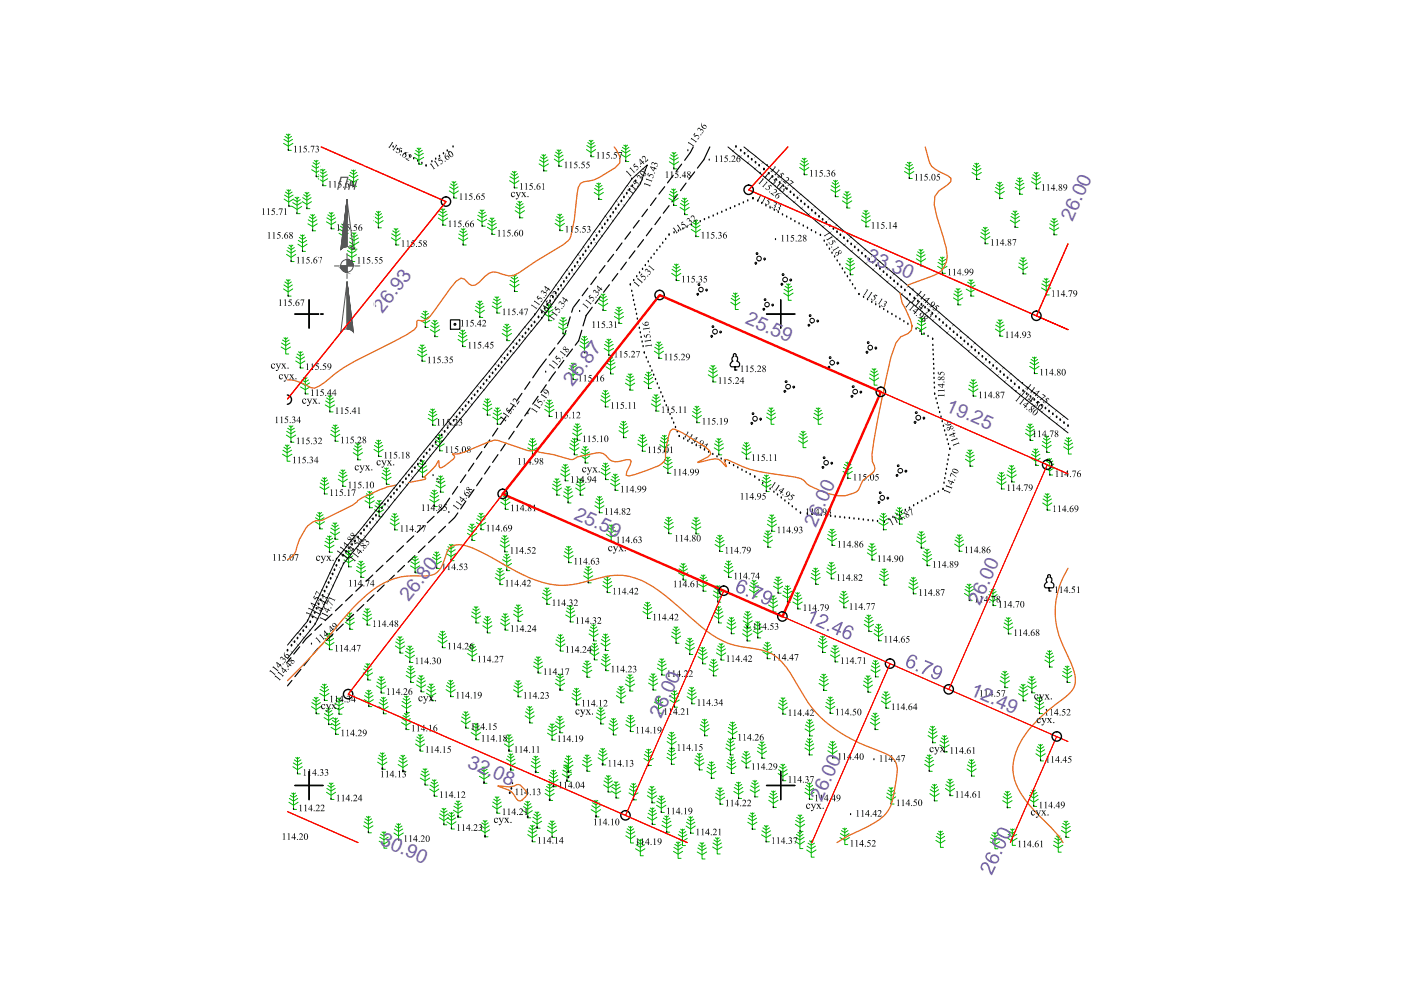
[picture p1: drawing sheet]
<svg xmlns="http://www.w3.org/2000/svg" width="297mm" height="210mm" viewBox="0 0 297 210" stroke-linecap="round" stroke-linejoin="round" font-family="sans-serif">
<defs><g id="words">
<g font-size="4.1" fill="#735cb8">
<text x="227.4" y="47.2" transform="rotate(-66 227.4 47.2)">26.00</text>
<text x="183.5" y="55.2" transform="rotate(24 183.5 55.2)">33.30</text>
<text x="81.1" y="66.5" transform="rotate(-52 81.1 66.5)">26.93</text>
<text x="157.8" y="68.5" transform="rotate(23 157.8 68.5)">25.59</text>
<text x="121.4" y="82" transform="rotate(-52 121.4 82)">26.87</text>
<text x="200.3" y="87" transform="rotate(24 200.3 87)">19.25</text>
<text x="121.5" y="109.9" transform="rotate(24 121.5 109.9)">25.59</text>
<text x="173" y="112" transform="rotate(-66 173 112)">26.00</text>
<text x="86.7" y="127.7" transform="rotate(-52 86.7 127.7)">26.80</text>
<text x="207.8" y="128.4" transform="rotate(-66 207.8 128.4)">26.00</text>
<text x="205.6" y="147.3" transform="rotate(24 205.6 147.3)">12.49</text>
<text x="140.2" y="152.5" transform="rotate(-66 140.2 152.5)">26.00</text>
<text x="98.9" y="162.5" transform="rotate(24 98.9 162.5)">32.08</text>
<text x="174.2" y="170.1" transform="rotate(-66 174.2 170.1)">26.00</text>
<text x="80.4" y="179" transform="rotate(24 80.4 179)">30.90</text>
</g>
</g></defs>
<g fill="none" stroke="#000" stroke-width=".3">
<path d="M83.4 31.2h.1M84.2 31.7h.1M85.1 32.2h.1M86 32.7h.1M86.8 33.1h.1M87.7 33.7h.1M88.6 34.2h.1M89.5 34.6h.1M90.3 35.2h.1M91.6 34.3h.1M92.4 33.7h.1M93.2 33.1h.1"/>
<path d="M94 32.6h.1M94.8 32h.1M96.1 31.2h.1M134.4 59.5h.1M135 58.7h.1M135.6 57.9h.1M136.2 57.1h.1M136.8 56.3h.1M137.5 55.5h.1M138 54.7h.1M138.7 53.9h.1M139.3 53.1h.1"/>
<path d="M139.9 52.4h.1M140.5 51.6h.1M141.1 50.8h.1M141.9 49.8h.1M142.9 49.4h.1M143.8 49h.1M144.8 48.6h.1M145.7 48.2h.1M146.6 47.8h.1M147.5 47.4h.1M148.5 47h.1M149.4 46.6h.1"/>
<path d="M150.3 46.2h.1M151.2 45.8h.1M152.1 45.4h.1M153 45h.1M154 44.6h.1M154.9 44.2h.1M155.8 43.8h.1M156.7 43.4h.1M157.6 43h.1M158.5 42.6h.1M159.6 42.1h.1M160.7 42.7h.1"/>
<path d="M161.5 43.1h.1M162.4 43.6h.1M163.3 44.1h.1M164.2 44.6h.1M165 45h.1M165.9 45.6h.1M166.8 46h.1M167.7 46.5h.1M168.5 47h.1M169.4 47.5h.1M170.3 47.9h.1M171.2 48.4h.1"/>
<path d="M172 48.9h.1M172.9 49.4h.1M173.9 49.9h.1M174.8 51.1h.1M175.3 52h.1M175.9 52.8h.1M176.4 53.7h.1M177 54.5h.1M177.5 55.3h.1M178.1 56.2h.1M178.6 57h.1M179.1 57.9h.1"/>
<path d="M179.7 58.7h.1M180.2 59.5h.1M133.6 60.4h.1M133.9 61.8h.1M134.2 62.7h.1M134.3 63.7h.1M134.5 64.7h.1M134.7 65.7h.1M135 66.6h.1M135.1 67.6h.1M135.3 68.6h.1M135.6 69.6h.1"/>
<path d="M135.8 70.6h.1M135.9 71.5h.1M136.1 72.5h.1M136.4 73.5h.1M136.6 74.8h.1M137 75.9h.1M137.4 76.8h.1M137.8 77.7h.1M138.2 78.7h.1M138.6 79.5h.1M180.8 60.4h.1M181.3 61.2h.1"/>
<path d="M182.1 62.4h.1M183.1 63h.1M183.9 63.5h.1M184.8 64.1h.1M185.7 64.6h.1M186.5 65.1h.1M187.4 65.6h.1M188.2 66.2h.1M189.1 66.7h.1M189.9 67.2h.1M190.8 67.7h.1M191.6 68.2h.1"/>
<path d="M192.5 68.7h.1M193.4 69.3h.1M194.2 69.8h.1M195.1 70.3h.1M195.9 70.8h.1M196.8 71.3h.1M197.7 71.9h.1M197.8 73.2h.1M197.8 74.3h.1M197.9 75.2h.1M197.9 76.2h.1M198 77.3h.1"/>
<path d="M198 78.2h.1M198 79.2h.1M139 80.5h.1M139.4 81.4h.1M139.7 82.3h.1M140.1 83.3h.1M140.5 84.2h.1M140.9 85.1h.1M141.3 86h.1M141.7 87h.1M142.1 87.9h.1M142.5 88.8h.1"/>
<path d="M142.8 89.7h.1M143.2 90.6h.1M143.6 91.6h.1M144 92.5h.1M144.9 93h.1M145.8 93.6h.1M146.7 94h.1M147.6 94.5h.1M148.5 95h.1M149.4 95.4h.1M150.2 95.9h.1M151.1 96.4h.1"/>
<path d="M152 96.9h.1M152.9 97.3h.1M153.8 97.8h.1M154.6 98.3h.1M155.5 98.7h.1M156.4 99.2h.1M157.3 99.7h.1M198 80.2h.1M198.1 81.2h.1M198.1 82.3h.1M198.2 83.6h.1M198.5 84.6h.1"/>
<path d="M198.7 85.6h.1M199 86.5h.1M199.2 87.5h.1M199.5 88.4h.1M199.8 89.4h.1M200 90.4h.1M200.3 91.4h.1M200.6 92.3h.1M200.7 99.5h.1M200.8 93.3h.1M200.8 98.5h.1M201 97.5h.1"/>
<path d="M201.1 94.2h.1M201.2 96.6h.1M201.4 95.3h.1M158.2 100.2h.1M159 100.6h.1M160 101.1h.1M161 101.9h.1M161.7 102.5h.1M162.5 103.1h.1M163.3 103.7h.1M164.1 104.4h.1M164.8 104.9h.1"/>
<path d="M165.7 105.6h.1M166.4 106.2h.1M167.2 106.8h.1M168 107.4h.1M168.8 108.1h.1M169.7 108.8h.1M171.2 109h.1M172.1 109.1h.1M173.1 109.2h.1M174.1 109.3h.1M175.1 109.4h.1M176.1 109.5h.1"/>
<path d="M177.1 109.6h.1M178.1 109.7h.1M179.1 109.8h.1M180.1 109.9h.1M181.1 110h.1M182.1 110.1h.1M183 110.2h.1M184.1 110.4h.1M185 110.4h.1M186.1 110.6h.1M187.5 110.7h.1M188.5 110.2h.1"/>
<path d="M189.3 109.7h.1M190.2 109.2h.1M191.1 108.7h.1M191.9 108.2h.1M192.8 107.7h.1M193.7 107.2h.1M194.6 106.8h.1M195.5 106.3h.1M196.3 105.8h.1M197.2 105.3h.1M198.1 104.8h.1M198.9 104.3h.1"/>
<path d="M199.9 103.8h.1M200.2 102.4h.1M200.3 101.5h.1M200.5 100.5h.1"/>
</g>
<g fill="none" stroke="#000" stroke-width=".25">
<path d="M140.9 39.6l-1.2 1.5M142.7 37.2l-1.2 1.6M144.5 34.8l-1.2 1.6M145.5 38.8l-1.2 1.6M147 31.2l-.6 1.1-1.2 1.7M147.3 36.4l-1.2 1.6M150.5 31.2l-1.3 2.7-1.3 1.7M126.4 58.7l-1.1 1.6M128.3 56.3l-1.3 1.6M130.1 53.9l-1.2 1.6M131 58l-1.2 1.6M131.9 51.5l-1.2 1.6"/>
<path d="M132.8 55.6l-1.2 1.6M133.7 49.1l-1.2 1.6M134.6 53.2l-1.2 1.6M135.5 46.7l-1.2 1.6M136.4 50.8l-1.2 1.6M137.3 44.4l-1.2 1.5M138.2 48.4l-1.2 1.6M139.1 42l-1.2 1.6M140 46l-1.1 1.6M141.9 43.6l-1.3 1.6M143.6 41.2l-1.1 1.6M115.8 76.1l-2.9 4"/>
<path d="M117.6 73.7l-1.2 1.6M117.8 78.8l-1.4 2M119.5 76.4l-1.1 1.6M120 70.1l-.3 .9-1.5 1.9M120.9 67.2l-.6 1.9M121.4 74l-1.3 1.6M121.5 65.3l-.3 .9M122.9 63.5l-1.3 1.7M123.4 70l-.7 2.3-.7 .9M124.3 66.8l-.7 2.3M124.6 61.1l-1.2 1.6M125.6 65.2l-1.4 1.7"/>
<path d="M127.4 62.8l-1.2 1.5M129.2 60.4l-1.2 1.6M100.5 98.2l-1.2 1.7M102.2 95.8l-1.2 1.6M103.8 93.3l-1.1 1.6M103.9 98.8l-1.2 1.7M105.5 90.8l-1.1 1.7M105.6 96.4l-1.2 1.6M107.3 88.3l-1.2 1.7M107.3 93.9l-1.1 1.7M109 85.9l-1.2 1.6M109 91.4l-1.1 1.7"/>
<path d="M110.7 83.4l-1.2 1.6M110.7 89l-1.1 1.6M112.4 80.9l-1.1 1.7M112.4 86.5l-1.1 1.7M114.1 84l-1.2 1.7M115.8 81.6l-1.1 1.6M81.2 119.8l-1.4 1.4M83.4 117.8l-1.4 1.3M85.6 115.7l-1.5 1.4M85.8 119.9l-1.5 1.4M87.7 113.6l-1.4 1.4M88 117.8l-1.5 1.4"/>
<path d="M89.9 111.5l-1.5 1.4M90.1 115.7l-1.4 1.4M92 109.5l-1.4 1.3M92.3 113.7l-1.5 1.4M94.4 111.6l-1.4 1.4M95.3 105.6l-1.4 2.1-1.1 1.1M97 103.2l-1.1 1.6M97.1 108.8l-.7 .9-1.2 1.2M98.8 100.7l-1.2 1.6M98.8 106.3l-1.1 1.6M100.5 103.8l-1.1 1.7M102.2 101.3l-1.2 1.7"/>
<path d="M61.7 139.4l-.7 .9M63.5 137.1l-1.2 1.6M65.7 139.6l-1.3 1.5M66 134.4l-1.1 1.1-.7 .9M68.2 132.3l-1.4 1.3M68.5 136.5l-2.2 2.3M70.4 130.2l-1.5 1.4M70.6 134.4l-1.4 1.4M72.6 128.1l-1.5 1.4M72.8 132.3l-1.5 1.4M74.7 126.1l-1.4 1.3M75 130.3l-1.5 1.4"/>
<path d="M76.9 124l-1.5 1.3M77.1 128.2l-1.4 1.4M79 121.9l-1.4 1.4M79.3 126.1l-1.4 1.4M81.4 124l-1.4 1.4M83.6 122l-1.4 1.4M61.9 144.3l-.9 1.1M63.8 141.9l-1.3 1.6"/>
</g>
<!-- layer: SC007 -->
<g fill="none" stroke="#000" stroke-width=".25">
<path d="M95.5 67.8h2v2h-2z"/>
<circle cx="96.5" cy="68.8" r=".19"/>
</g>
<g fill="none" stroke="#00b800" stroke-width=".21">
<path d="M60.1 30.4l1 .6 1-.6M60.2 29.5l.9 .6 .9-.6M60.4 28.9l.7 .5 .7-.5M60.7 28.4l.4 .3 .4-.3M61.1 28.4v3.5h.7M66.1 36l1 .6 .9-.6M66.2 35.1l.9 .6 .8-.6M66.4 34.5l.7 .4 .6-.4M66.6 34l.5 .3 .3-.3M67.1 34v3.5h.6M67.5 37.9l1 .6 1-.6M67.6 37l.9 .6 .9-.6"/>
<path d="M67.8 36.4l.7 .4 .7-.4M68.1 35.9l.4 .3 .4-.3M68.5 35.9v3.5h.6M74 38l1 .6 .9-.6M74 37.2l1 .5 .9-.5M74.3 36.5l.7 .5 .6-.5M74.5 36.1l.5 .3 .4-.3M75 36v3.5h.6M87.8 33.4l1 .6 1-.6M87.9 32.5l.9 .6 .9-.6M88.1 31.9l.7 .4 .7-.4M88.4 31.4l.4 .3 .4-.3"/>
<path d="M88.8 31.4v3.4h.7M95.3 39.6l.9 .6 .9-.6M95.5 39l.7 .5 .7-.5M95.8 38.5l.4 .3 .4-.3M96.2 38.5v3.5h.7M108 38.3l1.1 .6 .9-.6M108.1 37.5l1 .5 .8-.5M108.3 36.8l.8 .5 .6-.5M108.6 36.4l.5 .3 .3-.3M109.1 36.3v3.5h.6M114.3 34.8l1 .5 1-.5M114.4 33.9l.9 .6 .9-.6"/>
<path d="M114.6 33.3l.7 .4 .7-.4M114.9 32.8l.4 .3 .4-.3M115.3 32.8v3.4h.7M117.5 33.7l1 .7 1-.7M117.6 32.9l.9 .6 .9-.6M117.8 32.3l.7 .4 .7-.4M118.1 31.8l.4 .3 .4-.3M118.5 31.8v3.5h.6M124.3 31.7l1 .6 1-.6M124.4 30.9l.9 .5 .9-.5M124.6 30.2l.7 .5 .7-.5M124.9 29.8l.4 .3 .4-.3"/>
<path d="M125.3 29.7v3.5h.6M126.1 40l.9 .5 .8-.5M126.3 39.3l.7 .5 .6-.5M126.5 38.9l.5 .2 .3-.2M127 38.8v3.5h.6M131.7 32.7l1 .7 .9-.7M131.7 31.9l1 .5 .9-.5M132 31.2l.7 .5 .7-.5M132.2 30.8l.5 .3 .4-.3M132.7 30.7v3.5h.6M141.9 34.3l1 .6 1-.6M142 33.4l.9 .6 .9-.6"/>
<path d="M142.2 32.8l.7 .5 .7-.5M142.5 32.3l.4 .3 .4-.3M142.9 32.3v3.5h.6M169.5 35.5l1 .7 1-.7M169.6 34.7l.9 .6 .9-.6M169.8 34.1l.7 .4 .7-.4M170.1 33.6l.4 .3 .4-.3M170.5 33.5v3.5h.7M176.2 39.4l.9 .5 .9-.5M176.4 38.7l.7 .5 .7-.5M176.7 38.3l.4 .3 .4-.3M177.1 38.2v3.5h.7"/>
<path d="M191.8 36.4l1 .6 1-.6M191.9 35.5l.9 .6 .9-.6M192.1 34.9l.7 .4 .7-.4M192.4 34.4l.4 .3 .4-.3M192.8 34.4v3.4h.6M206.1 36.6l1 .6 1-.6M206.2 35.7l.9 .6 .9-.6M206.4 35.1l.7 .5 .7-.5M206.7 34.6l.4 .3 .4-.3M207.1 34.6v3.5h.6M211.1 39.8l.9 .5 .9-.5M211.2 39.1l.8 .5 .6-.5"/>
<path d="M211.5 38.7l.5 .2 .3-.2M212 38.6v3.5h.6M215.2 39.7l1 .6 1-.6M215.3 38.9l.9 .5 .9-.5M215.5 38.2l.7 .5 .7-.5M215.8 37.8l.4 .2 .4-.2M216.2 37.7v3.5h.6M218.7 38.5l1 .7 1-.7M218.8 37.7l.9 .5 .9-.5M219 37l.7 .5 .7-.5M219.3 36.6l.4 .3 .4-.3M219.7 36.5v3.5h.6"/>
<path d="M60.2 42.2l1 .6 1-.6M60.3 41.4l.9 .5 .9-.5M60.4 59.8l.7 .4 .7-.4M60.5 40.7l.7 .5 .7-.5M60.7 59.3l.4 .3 .4-.3M60.7 53.9l1 .7 1-.7M60.8 40.3l.4 .3 .4-.3M60.8 53.1l.9 .6 .9-.6M61 52.5l.7 .4 .7-.4M61.1 59.3v3.5h.6M61.2 40.2v3.5h.7M61.3 52l.4 .3 .4-.3"/>
<path d="M61.7 51.9v3.6h.7M62 43.8l1 .6 1-.6M62.1 43l.9 .5 .9-.5M62.3 42.3l.7 .5 .7-.5M62.6 41.8l.4 .3 .4-.3M63 41.8v3.5h.6M63.2 51.8l.9 .6 1-.6M63.2 51l.9 .5 .9-.5M63.5 50.3l.6 .5 .7-.5M63.7 49.8l.4 .3 .4-.3M64.1 42.8l1 .5 .9-.5M64.1 49.8v3.5h.7"/>
<path d="M64.2 41.9l.9 .6 .9-.6M64.4 41.3l.7 .4 .6-.4M64.7 40.8l.4 .3 .4-.3M65.1 40.8v3.4h.6M65.3 47.5l1 .5 1-.5M65.4 46.6l.9 .6 .9-.6M65.6 46l.7 .4 .7-.4M65.9 45.5l.4 .3 .4-.3M66.3 45.5v3.4h.6M69.2 47l1 .6 1-.6M69.3 46.2l.9 .5 .9-.5M69.5 45.6l.7 .4 .7-.4"/>
<path d="M69.8 45.1l.4 .3 .4-.3M70.2 45v3.5h.7M71.9 49.4l1 .7 .9-.7M72 48.6l.9 .5 .8-.5M72.2 48l.7 .4 .6-.4M72.4 47.5l.5 .3 .3-.3M72.9 47.5v3.5h.6M73.6 54l1 .6 1-.6M73.7 53.1l.9 .6 .9-.6M73.9 52.5l.7 .5 .7-.5M74.1 51.3l1 .6 1-.6M74.2 50.5l.9 .5 .9-.5"/>
<path d="M74.2 52l.4 .3 .4-.3M74.4 49.8l.7 .5 .7-.5M74.6 52v3.5h.6M74.7 49.4l.4 .3 .4-.3M75.1 49.3v3.5h.6M79.2 46.8l1 .6 1-.6M79.3 45.9l.9 .6 .9-.6M79.5 45.3l.7 .5 .7-.5M79.8 44.8l.4 .3 .4-.3M80.2 44.8v3.5h.7M83 50.4l.9 .7 1-.7M83.1 49.6l.8 .5 .9-.5"/>
<path d="M83.3 48.9l.6 .5 .7-.5M83.6 48.5l.3 .3 .5-.3M83.9 48.4v3.5h.7M92.9 46.2l1 .7 1-.7M93 45.4l.9 .6 .9-.6M93.2 44.8l.7 .4 .7-.4M93.5 44.3l.4 .3 .4-.3M93.9 44.2v3.6h.6M95.3 40.5l.9 .6 1-.6M97.2 50.5l1 .6 1-.6M97.3 49.6l.9 .6 .9-.6M97.5 49l.7 .4 .7-.4"/>
<path d="M97.8 48.5l.4 .3 .4-.3M98.2 48.5v3.4h.6M101.2 46.5l1 .6 1-.6M101.3 45.6l.9 .6 .9-.6M101.5 45l.7 .4 .7-.4M101.8 44.5l.4 .3 .4-.3M102.2 44.5v3.5h.7M103.3 48.2l1 .6 1-.6M103.4 47.4l.9 .5 .9-.5M103.6 46.7l.7 .5 .7-.5M103.9 46.2l.4 .3 .4-.3M104.3 46.2v3.5h.6"/>
<path d="M108.2 59.4l.9 .6 .9-.6M108.4 58.8l.7 .5 .7-.5M108.7 58.3l.4 .3 .4-.3M109.1 58.3v3.5h.6M109.2 44.7l1 .6 1-.6M109.3 43.8l.9 .6 .9-.6M109.5 43.2l.7 .4 .7-.4M109.8 42.7l.4 .3 .4-.3M110.2 42.7v3.5h.7M117.7 47.4l1 .6 1-.6M117.8 46.6l.9 .5 .9-.5M118 45.9l.7 .5 .7-.5"/>
<path d="M118.3 45.4l.4 .3 .4-.3M118.7 45.4v3.5h.6M126 40.8l1 .6 .9-.6M141.8 42l1 .7 1-.7M141.9 41.2l.9 .6 .9-.6M142.1 40.6l.7 .4 .7-.4M142.4 40.1l.4 .3 .4-.3M142.4 58l1 .6 1-.6M142.5 57.1l.9 .6 .9-.6M142.7 56.5l.7 .4 .7-.4M142.8 40v3.6h.7M143 56l.4 .3 .4-.3"/>
<path d="M143.4 56v3.5h.6M144.2 44l1 .6 .9-.6M144.3 43.1l.9 .6 .9-.6M144.5 42.5l.7 .5 .6-.5M144.7 42l.5 .3 .3-.3M145.2 42v3.5h.6M146.6 48.6l.9 .7 1-.7M146.6 47.8l.9 .5 .9-.5M146.9 47.2l.6 .4 .7-.4M147.2 46.7l.3 .3 .4-.3M147.5 46.7v3.5h.7M176.1 40.2l1 .6 1-.6"/>
<path d="M178.6 42.6l1 .6 1-.6M178.7 41.7l.9 .6 .9-.6M178.9 41.1l.7 .5 .7-.5M179.2 40.6l.4 .3 .4-.3M179.3 56.7l1 .7 .9-.7M179.4 55.9l.9 .5 .8-.5M179.6 40.6v3.5h.6M179.6 55.2l.7 .5 .6-.5M179.8 54.8l.5 .3 .3-.3M180.3 54.7v3.6h.6M182.6 46.6l1 .6 1-.6M182.7 45.8l.9 .5 .9-.5"/>
<path d="M182.9 45.1l.7 .5 .7-.5M183.2 44.7l.4 .2 .4-.2M183.6 44.6v3.5h.6M194.3 54.9l.9 .6 1.1-.6M194.4 54l.8 .6 .9-.6M194.6 53.4l.6 .4 .7-.4M194.9 52.9l.3 .3 .5-.3M195.2 52.9v3.5h.7M198.8 56.5l1 .6 1-.6M198.9 55.6l.9 .6 .9-.6M199.1 55l.7 .5 .7-.5M199.4 54.5l.4 .3 .4-.3"/>
<path d="M199.8 54.5v3.5h.6M205.1 59.8l.8 .4 .6-.4M205.4 59.4l.5 .2 .3-.2M205.9 59.3v3.5h.6M207.9 50.2l1 .6 1-.6M208 49.3l.9 .6 .9-.6M208.2 48.7l.7 .4 .7-.4M208.5 48.2l.4 .3 .4-.3M208.9 48.2v3.5h.6M210.9 40.6l1.1 .6 .9-.6M214.2 46.7l1 .6 1-.6M214.3 45.9l.9 .5 .9-.5"/>
<path d="M214.5 45.3l.7 .4 .7-.4M214.8 44.7l.4 .3 .4-.3M215.2 44.7v3.5h.7M215.9 56.6l1 .6 1-.6M216 55.8l.9 .5 .9-.5M216.2 55.1l.7 .4 .7-.4M216.5 54.7l.4 .2 .4-.2M216.9 54.6v3.5h.7M221.1 59.6l.7 .4 .7-.4M221.4 59.1l.4 .3 .4-.3M221.8 59v3.5h.7M222.5 48.3l1 .6 1-.6"/>
<path d="M222.6 47.5l.9 .5 .9-.5M222.8 46.8l.7 .4 .7-.4M223.1 46.4l.4 .2 .4-.2M223.5 46.3v3.5h.6M59.6 73.6l1 .6 1-.6M59.7 72.7l.9 .6 .9-.6M59.9 72.1l.7 .4 .7-.4M60.1 61.3l1 .6 1-.6M60.2 60.4l.9 .6 .9-.6M60.2 71.6l.4 .3 .4-.3M60.6 71.6v3.5h.6M62.7 76.5l1 .6 .9-.6"/>
<path d="M62.8 75.7l.9 .5 .9-.5M63 75.1l.7 .4 .6-.4M63.3 74.6l.4 .2 .4-.2M63.7 74.5v3.5h.6M88.5 75.1l1 .6 1-.6M88.6 74.3l.9 .5 .9-.5M88.8 73.6l.7 .4 .7-.4M89.1 73.2l.4 .2 .4-.2M89.2 67.9l1 .6 .9-.6M89.2 67.1l1 .5 .9-.5M89.5 66.5l.7 .4 .6-.4M89.5 73.1v3.5h.7"/>
<path d="M89.7 66l.5 .3 .4-.3M90.2 65.9v3.5h.6M91.2 69.9l1 .6 1-.6M91.3 69l.9 .6 .9-.6M91.5 68.4l.7 .5 .7-.5M91.8 67.9l.4 .3 .4-.3M92.2 67.9v3.5h.6M97.1 72l1 .6 1-.6M97.2 71.1l.9 .6 .9-.6M97.4 70.5l.7 .5 .7-.5M97.7 70l.4 .3 .4-.3M98.1 70v3.5h.6"/>
<path d="M100.8 65.8l.9 .6 1-.6M100.8 64.9l.9 .6 .9-.6M101 64.3l.7 .5 .7-.5M101.3 63.8l.4 .3 .5-.3M101.7 63.8v3.5h.7M104.4 64.9l1 .6 .9-.6M104.5 64.1l.9 .5 .9-.5M104.6 63.4l.8 .4 .6-.4M104.9 62.9l.5 .3 .3-.3M105.4 62.9v3.5h.6M106.5 70.7l1 .6 1-.6M106.6 69.9l.9 .5 .9-.5"/>
<path d="M106.8 69.2l.7 .5 .7-.5M107.1 68.7l.4 .3 .4-.3M107.5 68.7v3.5h.6M108.1 60.3l1 .6 1-.6M115.4 66.5l.9 .6 1-.6M115.4 65.7l.9 .5 1-.5M115.7 65l.6 .4 .8-.4M116 64.6l.3 .2 .5-.2M116.3 64.5v3.5h.7M118.4 69.3l1 .6 1-.6M118.5 68.5l.9 .5 .9-.5M118.7 67.8l.7 .4 .7-.4"/>
<path d="M119 67.4l.4 .2 .4-.2M119.4 67.3v3.5h.6M120.5 79l1 .6 1-.6M120.6 78.1l.9 .6 .9-.6M120.8 77.5l.7 .4 .7-.4M121.1 77l.4 .3 .4-.3M121.5 77v3.5h.6M122.9 73.3l1 .6 1-.6M123 72.4l.9 .6 .9-.6M123.2 71.8l.7 .5 .7-.5M123.5 71.3l.4 .3 .4-.3M123.9 71.3v3.5h.6"/>
<path d="M126.9 64.3l1 .6 1-.6M127 63.5l.9 .5 .9-.5M127.2 62.8l.7 .5 .7-.5M127.5 62.4l.4 .3 .4-.3M127.9 62.3v3.5h.6M128.1 73.9l1 .6 1-.6M128.2 73l.9 .6 .9-.6M128.4 72.4l.7 .5 .7-.5M128.5 77.8l1 .6 1-.6M128.6 76.9l.9 .6 .9-.6M128.7 71.9l.4 .3 .4-.3M128.8 76.3l.7 .5 .7-.5"/>
<path d="M129.1 71.9v3.5h.6M129.1 75.8l.4 .3 .4-.3M129.5 75.8v3.5h.6M130.3 67.1l.9 .6 1-.6M130.3 66.3l.9 .5 .9-.5M130.6 65.6l.6 .4 .7-.4M130.8 65.2l.4 .2 .4-.2M131.2 65.1v3.5h.7M132.9 79.8l.7 .4 .7-.4M133.2 79.3l.4 .2 .4-.2M133.6 79.2v3.5h.6M136.8 79.4l.7 .4 .7-.4"/>
<path d="M137.1 78.9l.4 .3 .4-.3M137.5 78.9v3.5h.6M138.7 74.5l1 .6 1-.6M138.8 73.6l.9 .6 .9-.6M139 73l.7 .4 .7-.4M139.3 72.5l.4 .3 .4-.3M139.7 72.5v3.5h.6M150.2 79.5l1 .6 .9-.6M150.2 78.6l1 .6 .9-.6M150.5 78l.7 .4 .6-.4M150.7 77.5l.5 .3 .4-.3M151.2 77.5v3.5h.6"/>
<path d="M154.9 64.1l1 .6 1-.6M155 63.2l.9 .6 .9-.6M155.2 62.7l.7 .4 .7-.4M155.5 62.1l.4 .3 .4-.3M155.9 62.1v3.5h.6M166.2 62.1l.9 .7 1-.7M166.2 61.3l.9 .6 1-.6M166.5 60.7l.6 .4 .8-.4M166.8 60.2l.3 .3 .5-.3M167.1 60.2v3.5h.7M184.4 79.3l.9 .5 .9-.5M184.6 78.7l.7 .4 .7-.4"/>
<path d="M184.9 78.2l.4 .3 .4-.3M185.3 78.1v3.6h.7M194.4 69.4l1 .6 .9-.6M194.5 68.5l.9 .6 .9-.6M194.7 67.9l.7 .4 .6-.4M195 67.4l.4 .3 .4-.3M195.4 67.4v3.5h.6M202.1 63.2l1 .6 1-.6M202.2 62.3l.9 .6 .9-.6M202.4 61.7l.7 .4 .7-.4M202.7 61.2l.4 .3 .4-.3M203.1 61.2v3.4h.7"/>
<path d="M204.9 61.3l1 .6 .9-.6M204.9 60.5l1 .5 .9-.5M211 69.8l1 .6 1-.6M211.1 68.9l.9 .6 .9-.6M211.3 68.3l.7 .4 .7-.4M211.6 67.8l.4 .3 .4-.3M212 67.8v3.5h.6M218.3 77.7l1 .6 1-.6M218.4 76.8l.9 .6 .9-.6M218.6 76.2l.7 .5 .7-.5M218.9 75.7l.4 .3 .4-.3M219.3 75.7v3.5h.7"/>
<path d="M220.8 61l1 .6 1-.6M220.9 60.2l.9 .5 .9-.5M59.9 96.3l1 .6 1-.6M60 95.5l.9 .5 .9-.5M60.2 94.8l.7 .5 .7-.5M60.5 94.4l.4 .3 .4-.3M60.7 92.2l1 .7 1-.7M60.8 91.4l.9 .6 .9-.6M60.9 94.3v3.5h.6M61 90.8l.7 .4 .7-.4M61.3 90.3l.4 .3 .4-.3M61.7 90.3v3.5h.6"/>
<path d="M63.7 82l1 .6 1-.6M63.8 81.2l.9 .5 .9-.5M64 80.6l.7 .4 .7-.4M64.3 80.1l.4 .2 .4-.2M64.7 80v3.5h.7M69 85.9l.9 .5 1.1-.5M69 85l.9 .6 1-.6M69.3 84.4l.6 .4 .8-.4M69.6 83.9l.3 .3 .5-.3M69.9 83.9v3.4h.7M70.1 92.1l1 .6 1-.6M70.2 91.2l.9 .6 .9-.6"/>
<path d="M70.4 90.6l.7 .4 .7-.4M70.7 90.1l.4 .3 .4-.3M71.1 90.1v3.5h.6M72.3 99.7l.4 .2 .4-.2M72.7 99.6v3.5h.6M74.9 96l1 .6 1-.6M75 95.1l.9 .6 .9-.6M75.2 94.5l.7 .5 .7-.5M75.5 94l.4 .3 .4-.3M75.9 94v3.5h.6M79.3 95.3l1 .6 .9-.6M79.4 94.4l.9 .6 .9-.6"/>
<path d="M79.6 93.8l.7 .4 .6-.4M79.9 93.3l.4 .3 .4-.3M80.3 93.3v3.5h.6M81.2 99.7l.7 .5 .7-.5M81.5 99.2l.4 .3 .4-.3M81.9 99.2v3.5h.7M88.6 99.6l1 .6 1-.6M88.7 98.8l.9 .6 .9-.6M88.9 98.2l.7 .4 .7-.4M89.2 97.7l.4 .3 .4-.3M89.6 97.6v3.5h.6M90.8 88.7l.9 .6 1-.6"/>
<path d="M90.8 87.8l.9 .6 .9-.6M91.1 87.2l.6 .5 .7-.5M91.3 86.7l.4 .3 .4-.3M91.7 86.7v3.5h.7M92.2 94.1l1 .6 1-.6M92.3 93.3l.9 .5 .9-.5M92.5 92.6l.7 .5 .7-.5M92.8 92.2l.4 .3 .4-.3M93.2 92.1v3.5h.7M102.4 86.5l.9 .6 1-.6M102.4 85.7l.9 .5 .9-.5M102.7 85l.6 .5 .7-.5"/>
<path d="M102.9 84.6l.4 .3 .4-.3M103.3 84.5v3.5h.7M104.5 88.4l1 .7 .9-.7M104.6 87.6l.9 .5 .8-.5M104.8 87l.7 .4 .6-.4M105.1 86.5l.4 .3 .3-.3M105.5 86.4v3.6h.6M111.9 95l1 .5 1-.5M112 94.1l.9 .6 .9-.6M112.2 93.5l.7 .4 .7-.4M112.5 93l.4 .3 .4-.3M112.9 93v3.4h.6"/>
<path d="M115.5 86.8l1 .6 1-.6M115.6 86l.9 .5 .8-.5M115.8 85.3l.7 .5 .7-.5M116.1 84.8l.4 .3 .4-.3M116.5 84.8v3.5h.6M119 99.6l.8 .6 .9-.6M119.2 99l.6 .4 .7-.4M119.5 98.5l.3 .3 .5-.3M119.8 98.5v3.4h.7M120.8 94.9l1 .6 1-.6M120.9 94.1l.9 .6 .9-.6M121.1 93.4l.7 .5 .7-.5"/>
<path d="M121.4 93l.4 .3 .4-.3M121.4 91.8l1 .7 1-.7M121.5 91l.9 .5 .9-.5M121.7 90.3l.7 .5 .7-.5M121.8 92.9v3.5h.6M122 89.9l.4 .3 .4-.3M122.4 89.8v3.5h.6M123.1 96.6l1 .7 1-.7M123.2 95.8l.9 .6 .9-.6M123.4 95.2l.7 .4 .7-.4M123.7 94.7l.4 .3 .4-.3M124.1 94.7v3.5h.6"/>
<path d="M127.4 84.8l1 .6 1-.6M127.5 83.9l.9 .6 .9-.6M127.5 99.3l.9 .6 .9-.6M127.7 83.3l.7 .4 .7-.4M127.7 98.7l.7 .4 .7-.4M128 98.2l.4 .3 .4-.3M128 82.8l.4 .3 .4-.3M128.4 82.8v3.5h.6M128.4 98.2v3.5h.6M131.2 91.3l1 .6 1-.6M131.3 90.5l.9 .5 .9-.5M131.5 89.8l.7 .5 .7-.5"/>
<path d="M131.8 89.4l.4 .3 .4-.3M132.2 89.3v3.5h.6M132.6 81.2l1 .6 1-.6M132.7 80.4l.9 .5 .9-.5M135.2 94.1l1 .7 1-.7M135.3 93.3l.9 .6 .9-.6M135.5 92.7l.7 .4 .7-.4M135.8 92.2l.4 .3 .4-.3M136.2 92.2v3.5h.7M136.5 80.9l1 .6 1-.6M136.6 80l.9 .6 .9-.6M138.1 85.6l1 .7 1-.7"/>
<path d="M138.2 84.8l.9 .5 .9-.5M138.4 84.2l.7 .4 .7-.4M138.7 83.7l.4 .3 .4-.3M139.1 83.7v3.5h.6M139.9 94.3l1 .6 1-.6M140 93.4l.9 .6 .9-.6M140.2 92.8l.7 .5 .7-.5M140.5 92.3l.4 .3 .4-.3M140.6 98.9l1 .6 1-.6M140.7 98l.9 .6 .9-.6M140.9 92.3v3.5h.6M140.9 97.4l.7 .4 .7-.4"/>
<path d="M141.2 96.9l.4 .3 .4-.3M141.6 96.9v3.5h.6M146.8 88.1l.9 .6 1-.6M146.9 87.2l.8 .6 .9-.6M147.1 86.6l.6 .5 .7-.5M147.4 86.1l.3 .3 .5-.3M147.7 86.1v3.5h.7M151.4 95l1 .5 1-.5M151.5 94.1l.9 .6 .9-.6M151.7 93.5l.7 .4 .7-.4M152 93l.4 .3 .4-.3M152.4 93v3.4h.6"/>
<path d="M157.3 95.8l.9 .6 1.1-.6M157.4 95l.8 .5 .9-.5M157.6 94.3l.6 .5 .7-.5M157.9 93.9l.3 .2 .5-.2M158.2 93.8v3.5h.7M162.5 88.4l1 .7 1-.7M162.6 87.6l.9 .5 .9-.5M162.8 87l.7 .4 .7-.4M163.1 86.5l.4 .3 .4-.3M163.5 86.4v3.6h.6M169.3 93.4l1 .6 .9-.6M169.4 92.6l.9 .5 .9-.5"/>
<path d="M169.6 91.9l.7 .5 .6-.5M169.9 91.5l.4 .2 .4-.2M170.3 91.4v3.5h.6M172.5 88.5l1 .6 1-.6M172.6 87.6l.9 .6 .9-.6M172.8 87l.7 .4 .7-.4M173.1 86.5l.4 .3 .4-.3M173.5 86.4v3.6h.6M178.7 99.9l1 .6 1-.6M178.8 99.1l.9 .6 .9-.6M179 98.5l.7 .4 .7-.4M179.3 98l.4 .3 .4-.3"/>
<path d="M179.7 98v3.4h.7M184.3 80.1l1 .7 1-.7M204.7 97.4l1 .6 .9-.6M204.8 96.5l.9 .6 .8-.6M205 95.9l.7 .5 .6-.5M205.2 95.4l.5 .3 .3-.3M205.4 82.5l.9 .6 1-.6M205.4 81.7l.9 .5 1-.5M205.7 95.4v3.4h.6M205.7 81l.6 .4 .8-.4M206 80.5l.3 .3 .5-.3M206.3 80.5v3.5h.7"/>
<path d="M213.6 99.8l.9 .6 .9-.6M213.8 99.2l.7 .5 .7-.5M214.1 98.7l.4 .3 .4-.3M214.5 98.7v3.5h.6M217.4 91.9l1 .6 1-.6M217.5 91l.9 .6 .9-.6M217.7 90.4l.7 .4 .7-.4M218 89.9l.4 .3 .4-.3M218.4 89.9v3.5h.6M218.6 97.2l1 .6 1-.6M218.7 96.3l.9 .6 .9-.6M218.9 95.7l.7 .4 .7-.4"/>
<path d="M219.2 95.2l.4 .3 .4-.3M219.6 95.2v3.5h.6M220.9 94.4l1 .6 1-.6M221 93.6l.9 .5 .9-.5M221.2 93l.7 .4 .7-.4M221.5 92.5l.4 .3 .4-.3M221.6 99.2l.9 .6 1-.6M221.7 98.4l.8 .5 .9-.5M221.9 97.7l.6 .5 .7-.5M221.9 92.4v3.5h.6M222.2 97.2l.3 .3 .5-.3M222.5 97.2v3.5h.7"/>
<path d="M225.5 94.7l1 .7 1-.7M225.6 93.9l.9 .6 .9-.6M225.8 93.3l.7 .4 .7-.4M226.1 92.8l.4 .3 .4-.3M226.5 92.8v3.5h.7M66.8 110.6l1 .7 1-.7M66.9 109.8l.9 .5 .9-.5M67.1 109.1l.7 .5 .7-.5M67.4 108.7l.4 .3 .4-.3M67.8 108.6v3.5h.6M67.8 103.3l1 .5 1-.5M67.9 102.4l.9 .6 .9-.6"/>
<path d="M68.1 101.8l.7 .4 .7-.4M68.4 101.3l.4 .3 .4-.3M68.8 101.3v3.4h.6M68.8 115.6l1.1 .6 .9-.6M68.9 114.8l1 .5 .8-.5M69.1 114.1l.8 .5 .6-.5M69.4 113.7l.5 .2 .3-.2M69.9 113.6v3.5h.6M70.1 112.8l.9 .7 1-.7M70.1 112l.9 .5 .9-.5M70.4 111.3l.6 .5 .7-.5M70.6 110.9l.4 .3 .4-.3"/>
<path d="M71 110.8v3.5h.7M71.7 101.6l1 .6 1-.6M71.8 100.8l.9 .5 .9-.5M72 100.1l.7 .5 .7-.5M72.9 118.7l1 .6 1-.6M73 117.9l.9 .5 .9-.5M73.2 117.2l.7 .5 .7-.5M73.5 116.8l.4 .3 .4-.3M73.9 116.7v3.5h.6M75.9 119.5l.6 .4 .7-.4M76.1 119l.4 .3 .4-.3M76.5 119v3.4h.7"/>
<path d="M77.4 106.2l1 .6 1-.6M77.5 105.3l.9 .6 .8-.6M77.7 104.7l.7 .4 .7-.4M78 104.2l.4 .3 .4-.3M78.4 104.2v3.5h.6M79.4 108.1l1 .6 1-.6M79.5 107.2l.9 .6 .9-.6M79.7 106.6l.7 .4 .7-.4M80 106.1l.4 .3 .4-.3M80.4 106.1v3.5h.6M80.9 101.2l1 .6 1-.6M81 100.3l.9 .6 .9-.6"/>
<path d="M82.7 110.9l1 .6 1-.6M82.8 110l.9 .6 .9-.6M83 109.4l.7 .4 .7-.4M83.3 108.9l.4 .3 .4-.3M83.7 108.9v3.5h.6M87 120l1 .6 1-.6M87.1 119.1l.9 .6 .9-.6M87.3 118.5l.7 .4 .7-.4M87.6 118l.4 .3 .4-.3M88 118v3.5h.6M91.1 105.9l1 .6 1-.6M91.2 105.1l.9 .5 .9-.5"/>
<path d="M91.4 104.4l.7 .5 .7-.5M91.6 119l1 .6 1-.6M91.7 104l.4 .2 .4-.2M91.7 118.2l.9 .5 .9-.5M91.9 117.5l.7 .5 .7-.5M92.1 103.9v3.5h.6M92.2 117.1l.4 .2 .4-.2M92.4 102.9l1 .6 1-.6M92.5 102l.9 .6 .9-.6M92.6 117v3.5h.6M92.7 101.4l.7 .4 .7-.4M93 100.9l.4 .3 .4-.3"/>
<path d="M93.4 100.9v3.5h.7M94.7 117.4l.9 .6 1-.6M94.7 116.5l.9 .6 .9-.6M95 115.9l.6 .4 .7-.4M95.3 115.4l.3 .3 .5-.3M95.6 115.4v3.5h.7M99.1 113.1l1 .6 1-.6M99.2 112.2l.9 .6 .9-.6M99.4 111.6l.7 .5 .7-.5M99.7 111.1l.4 .3 .4-.3M100.1 111.1v3.5h.6M101 110.8l1 .6 1-.6"/>
<path d="M101.1 110l.9 .5 .9-.5M101.3 109.3l.7 .5 .7-.5M101.6 108.8l.4 .3 .4-.3M102 108.8v3.5h.6M106 115.5l1 .6 1-.6M106.1 114.7l.9 .5 .9-.5M106.2 106.5l.9 .6 1-.6M106.3 105.6l.8 .6 .9-.6M106.3 114l.7 .5 .7-.5M106.5 119.5l.9 .6 1.1-.6M106.5 105l.6 .5 .7-.5M106.6 118.7l.8 .5 .9-.5"/>
<path d="M106.6 113.6l.4 .3 .4-.3M106.8 118l.6 .4 .7-.4M106.8 104.5l.3 .3 .5-.3M107 113.5v3.5h.7M107.1 117.5l.3 .3 .5-.3M107.1 104.5v3.5h.7M107.4 117.5v3.5h.7M117.1 103.5l1 .6 .9-.6M117.2 102.7l.9 .5 .9-.5M117.4 102l.7 .4 .6-.4M117.7 101.5l.4 .3 .4-.3M118.1 101.5v3.5h.6"/>
<path d="M118.9 100.5l.9 .5 1-.5M119.5 105.1l.9 .6 1.1-.6M119.5 117.8l1.1 .6 .9-.6M119.5 104.3l.9 .5 .9-.5M119.7 117l.9 .5 .9-.5M119.8 103.6l.6 .5 .8-.5M119.8 116.3l.8 .5 .6-.5M120.1 103.2l.3 .3 .5-.3M120.1 115.9l.5 .2 .3-.2M120.4 103.1v3.5h.7M120.6 115.8v3.5h.6M122 103.5l1 .6 1-.6"/>
<path d="M122.1 102.6l.9 .6 .9-.6M122.3 102l.7 .4 .7-.4M122.6 101.5l.4 .3 .4-.3M123 101.5v3.5h.7M126.1 107.2l1 .6 1-.6M126.2 106.4l.9 .5 .9-.5M126.4 105.7l.7 .5 .7-.5M126.7 105.3l.4 .3 .4-.3M127.1 105.2v3.5h.6M127.4 100.2l1 .6 1-.6M128.6 113.2l1 .7 1-.7M128.7 112.4l.9 .6 .9-.6"/>
<path d="M128.9 111.8l.7 .4 .7-.4M129.2 111.3l.4 .3 .4-.3M129.5 102.5l.9 .6 1-.6M129.5 101.6l.9 .6 .9-.6M129.6 111.3v3.5h.6M129.8 101l.6 .5 .7-.5M130 100.5l.4 .3 .5-.3M130.4 100.5v3.5h.7M140.8 111.6l1 .7 1-.7M140.9 110.8l.9 .5 .9-.5M141.1 110.2l.7 .4 .7-.4M141.4 109.7l.4 .3 .4-.3"/>
<path d="M141.8 109.6v3.6h.6M144.1 120l.8 .4 .6-.4M144.4 119.5l.5 .3 .3-.3M144.9 119.5v3.5h.6M146.6 111.7l1 .6 1-.6M146.7 110.9l.9 .5 .9-.5M146.9 110.2l.7 .5 .7-.5M147.2 109.8l.4 .2 .4-.2M147.6 109.7v3.5h.6M151.6 115.4l1 .6 1-.6M151.7 114.6l.9 .5 .9-.5M151.9 114l.7 .4 .7-.4"/>
<path d="M152.2 113.5l.4 .3 .4-.3M152.6 113.5v3.4h.6M153.8 119.5l.7 .4 .7-.4M154.1 119l.4 .3 .4-.3M154.5 118.9v3.5h.6M161.5 102.7l1 .6 1-.6M161.6 101.9l.9 .5 .9-.5M161.8 101.2l.7 .5 .7-.5M161.8 114.5l1 .6 1-.6M161.9 113.7l.9 .5 .9-.5M162.1 100.8l.4 .2 .4-.2M162.1 113l.7 .5 .7-.5"/>
<path d="M162.4 112.6l.4 .3 .4-.3M162.5 100.7v3.5h.6M162.7 111.1l1 .7 .9-.7M162.8 110.3l.9 .6 .8-.6M162.8 112.5v3.5h.6M163 109.7l.7 .4 .6-.4M163.2 109.2l.5 .3 .3-.3M163.7 109.1v3.5h.6M175.4 114.2l1 .6 1-.6M175.5 113.3l.9 .6 .9-.6M175.6 119.8l.6 .4 .8-.4M175.7 112.7l.7 .4 .7-.4"/>
<path d="M175.9 119.3l.3 .2 .5-.2M176 112.2l.4 .3 .4-.3M176.2 119.2v3.5h.7M176.4 112.2v3.5h.6M183.9 117.2l1 .7 .9-.7M184 116.4l.9 .6 .9-.6M184.2 115.8l.7 .4 .6-.4M184.5 115.3l.4 .3 .4-.3M184.9 115.2v3.5h.6M186.3 110.8l1 .6 1-.6M186.4 110l.9 .5 .9-.5M186.6 109.3l.7 .5 .7-.5"/>
<path d="M186.9 108.9l.4 .3 .4-.3M187.3 108.8v3.5h.7M189.7 109.6l1 .6 1-.6M189.8 108.8l.9 .5 .9-.5M190 108.1l.7 .5 .7-.5M190.3 107.7l.4 .3 .4-.3M190.7 107.6v3.5h.6M194.3 114.7l1 .6 1-.6M194.4 113.8l.9 .6 .9-.6M194.6 113.2l.7 .5 .7-.5M194.9 112.7l.4 .3 .4-.3M195.3 112.7v3.5h.7"/>
<path d="M195.6 118.4l1 .6 1-.6M195.7 117.6l.9 .6 .9-.6M195.9 117l.7 .4 .7-.4M196.2 116.5l.4 .3 .4-.3M196.6 116.4v3.5h.6M202.4 115.4l1 .6 .9-.6M202.5 114.5l.9 .6 .9-.6M202.7 113.9l.7 .4 .6-.4M203 113.4l.4 .3 .4-.3M203.4 113.4v3.5h.6M211.3 102.2l1 .6 1-.6M211.5 101.3l.8 .6 .9-.6"/>
<path d="M211.6 100.7l.7 .4 .7-.4M211.9 100.2l.4 .3 .4-.3M212.3 100.2v3.5h.7M213.5 100.7l1 .6 1-.6M221.1 106.6l.9 .7 1-.7M221.1 105.8l.9 .5 .9-.5M221.4 105.2l.6 .4 .7-.4M221.6 104.7l.4 .3 .4-.3M222 104.6v3.6h.7M68.9 136.2l1 .7 .9-.7M69 135.4l.9 .5 .8-.5M69.2 134.7l.7 .5 .6-.5"/>
<path d="M69.5 134.3l.4 .3 .4-.3M69.9 134.2v3.6h.6M73.2 131.9l1 .6 .9-.6M73.3 131.1l.9 .5 .9-.5M73.5 130.4l.7 .5 .6-.5M73.8 130l.4 .3 .4-.3M74.2 129.9v3.5h.6M75.6 120.9l.9 .6 1-.6M75.6 120.1l.9 .6 .9-.6M76.9 131l1 .7 .9-.7M77 130.2l.9 .6 .8-.6M77.2 129.6l.7 .4 .6-.4"/>
<path d="M77.5 129.1l.4 .3 .4-.3M77.9 129v3.5h.6M83.8 136.9l1 .7 1-.7M83.9 136.1l.9 .6 .9-.6M84.1 135.5l.7 .4 .7-.4M84.4 135l.4 .3 .4-.3M84.8 135v3.5h.7M85.9 138.9l1 .7 1-.7M86 138.1l.9 .5 .9-.5M86.2 137.5l.7 .4 .7-.4M86.5 137l.4 .3 .4-.3M86.9 136.9v3.6h.6"/>
<path d="M92.8 135.8l1 .6 1-.6M92.9 135l.9 .6 .9-.6M93.1 134.4l.7 .4 .7-.4M93.4 133.9l.4 .3 .4-.3M93.8 133.8v3.5h.6M99.1 138.6l1 .6 1-.6M99.2 137.7l.9 .6 .9-.6M99.4 137.1l.7 .4 .7-.4M99.7 136.6l.4 .3 .4-.3M99.9 130.6l1 .6 1-.6M100 129.8l.9 .5 .9-.5M100.1 136.6v3.5h.7"/>
<path d="M100.2 129.1l.7 .4 .7-.4M100.5 128.7l.4 .2 .4-.2M100.9 128.6v3.5h.7M102.4 132.7l.9 .6 1-.6M102.4 131.8l.9 .6 .9-.6M102.7 131.2l.6 .5 .7-.5M102.9 130.7l.4 .3 .4-.3M103.3 130.7v3.5h.7M105 122.5l1 .6 1-.6M105.1 121.6l.9 .6 .9-.6M105.3 121l.7 .4 .7-.4M105.6 120.5l.4 .3 .4-.3"/>
<path d="M106 120.5v3.5h.6M106.1 132.1l1 .6 1-.6M106.2 131.3l.9 .5 .9-.5M106.4 130.6l.7 .5 .7-.5M106.7 130.1l.4 .3 .4-.3M107.1 130.1v3.5h.6M108.9 130.2l1 .7 1-.7M109 129.4l.9 .6 .9-.6M109.2 128.8l.7 .4 .7-.4M109.5 128.3l.4 .3 .4-.3M109.9 128.2v3.5h.6M113.4 139.7l.7 .5 .7-.5"/>
<path d="M113.7 139.3l.4 .3 .4-.3M114.1 139.2v3.5h.6M115 126.6l1 .7 .9-.7M115.1 125.8l.9 .5 .8-.5M115.3 125.1l.7 .5 .6-.5M115.6 124.7l.4 .3 .4-.3M116 124.6v3.5h.6M117.8 136.5l1 .7 1-.7M117.9 135.7l.9 .6 .9-.6M118.1 135.1l.7 .4 .7-.4M118.4 134.6l.4 .3 .4-.3M118.8 134.5v3.5h.7"/>
<path d="M119.9 130.4l1 .6 1-.6M120.1 129.5l.8 .6 .9-.6M120.2 128.9l.7 .4 .7-.4M120.5 128.4l.4 .3 .4-.3M120.9 128.4v3.5h.7M123.7 122.1l1 .6 1-.6M123.8 121.2l.9 .6 .9-.6M124 120.6l.7 .4 .7-.4M124.3 120.1l.4 .3 .4-.3M124.7 120.1v3.5h.6M124.9 134.4l1 .6 .9-.6M125 133.6l.9 .5 .8-.5"/>
<path d="M125.1 138.4l.9 .6 1-.6M125.1 137.5l.9 .6 .9-.6M125.2 132.9l.7 .5 .6-.5M125.3 136.9l.7 .5 .7-.5M125.4 132.5l.5 .2 .3-.2M125.6 136.4l.4 .3 .4-.3M125.9 132.4v3.5h.6M126 136.4v3.5h.7M127.4 136.4l1 .6 1-.6M127.5 135.6l.9 .5 .9-.5M127.6 139.8l.8 .6 .9-.6M127.7 135l.7 .4 .7-.4"/>
<path d="M127.8 139.2l.6 .5 .7-.5M127.8 124.1l1 .7 1-.7M127.9 123.3l.9 .6 .9-.6M128 134.5l.4 .2 .4-.2M128 138.7l.4 .3 .4-.3M128.1 122.7l.7 .4 .7-.4M128.4 122.2l.4 .3 .4-.3M128.4 134.4v3.5h.6M128.4 138.7v3.5h.7M128.8 122.1v3.5h.6M136.3 129.7l1 .6 1-.6M136.4 128.8l.9 .6 .9-.6"/>
<path d="M136.6 128.2l.7 .4 .7-.4M136.9 127.7l.4 .3 .4-.3M137.3 127.7v3.4h.6M139.9 139.7l.4 .3 .4-.3M140.3 139.7v3.4h.7M142.4 134.9l.9 .6 1-.6M142.5 134l.8 .6 .9-.6M142.7 133.4l.6 .5 .7-.5M142.9 132.9l.4 .3 .4-.3M143.3 132.9v3.5h.7M143.8 121.5l1.1 .6 .9-.6M144 120.6l.9 .6 .9-.6"/>
<path d="M145.3 137.3l1 .6 .9-.6M145.4 136.4l.9 .6 .9-.6M145.6 135.8l.7 .4 .6-.4M145.8 135.3l.5 .3 .3-.3M146.3 135.3v3.5h.6M148 139.2l1 .7 1-.7M148.1 138.4l.9 .5 .9-.5M148.1 123.9l1 .6 1-.6M148.2 123l.9 .6 .9-.6M148.3 137.8l.7 .4 .7-.4M148.4 122.4l.7 .4 .7-.4M148.6 137.3l.4 .3 .4-.3"/>
<path d="M148.7 121.9l.4 .3 .4-.3M149 137.2v3.6h.6M149.1 121.9v3.4h.6M150.9 139.9l.4 .2 .4-.2M151.2 126.2l1 .6 1-.6M151.3 125.3l.9 .6 .9-.6M151.3 139.8v3.5h.6M151.4 130.6l1 .6 .9-.6M151.5 129.7l.9 .6 .8-.6M151.5 124.7l.7 .4 .7-.4M151.7 129.1l.7 .4 .6-.4M151.8 124.2l.4 .3 .4-.3"/>
<path d="M151.9 138.4l1 .7 1-.7M151.9 128.6l.5 .3 .3-.3M152 137.6l.9 .5 .9-.5M152.2 124.2v3.5h.6M152.2 136.9l.7 .5 .7-.5M152.4 128.6v3.5h.6M152.5 136.5l.4 .3 .4-.3M152.9 136.4v3.6h.6M153.5 120.9l1 .6 .9-.6M153.6 120.1l.9 .6 .9-.6M154.1 132.9l1 .6 .9-.6M154.2 132l.9 .6 .9-.6"/>
<path d="M154.4 131.4l.7 .5 .6-.5M154.7 130.9l.4 .3 .4-.3M155.1 130.9v3.5h.6M157.4 134.4l1 .6 1-.6M157.5 133.5l.9 .6 .9-.6M157.6 131.6l.9 .6 1-.6M157.6 130.8l.9 .5 .9-.5M157.7 132.9l.7 .5 .7-.5M157.9 130.1l.6 .5 .7-.5M158 132.4l.4 .3 .4-.3M158.1 129.7l.4 .3 .4-.3M158.4 132.4v3.5h.7"/>
<path d="M158.5 129.6v3.5h.7M158.9 125l1 .6 1-.6M159 124.2l.9 .5 .9-.5M159.2 123.5l.7 .5 .7-.5M159.5 123.1l.4 .3 .4-.3M159.7 133.8l1 .6 .9-.6M159.8 132.9l.9 .6 .8-.6M159.9 123v3.5h.6M160 132.3l.7 .4 .6-.4M160.2 131.8l.5 .3 .3-.3M160.7 131.8v3.5h.6M161.7 138.2l1 .6 1-.6"/>
<path d="M161.8 137.3l.9 .6 .9-.6M162 136.7l.7 .4 .7-.4M162.3 136.2l.4 .3 .4-.3M162.7 136.1v3.6h.6M162.9 128.3l1 .6 1-.6M163 127.4l.9 .6 .9-.6M163.2 126.8l.7 .4 .7-.4M163.5 126.3l.4 .3 .4-.3M163.9 126.3v3.5h.6M164 124.3l1 .6 .9-.6M164.1 123.4l.9 .6 .9-.6M164.3 122.8l.7 .4 .7-.4"/>
<path d="M164.5 122.3l.5 .3 .4-.3M165 122.3v3.5h.6M165.9 126.2l1.1 .6 .9-.6M166.1 125.3l.9 .6 .9-.6M166.3 124.7l.7 .4 .6-.4M166.5 124.2l.5 .3 .3-.3M167 124.2v3.5h.6M168.1 127.6l1 .6 1-.6M168.2 126.8l.9 .5 .9-.5M168.4 126.2l.7 .4 .7-.4M168.7 125.7l.4 .2 .4-.2M169.1 125.6v3.5h.7"/>
<path d="M172 122.4l.9 .6 1-.6M172 121.6l.9 .5 .9-.5M172.3 120.9l.6 .5 .7-.5M172.6 120.5l.3 .3 .4-.3M172.9 120.4v3.5h.7M173.4 136.9l1 .6 1-.6M173.5 136l.9 .6 .9-.6M173.7 135.4l.7 .4 .7-.4M174 134.9l.4 .3 .4-.3M174.4 134.9v3.4h.6M175.3 121.2l.9 .6 1-.6M175.3 120.4l.9 .5 1-.5"/>
<path d="M176.1 138.9l.9 .5 1.1-.5M176.1 138l.9 .6 .9-.6M176.4 137.4l.6 .4 .8-.4M176.7 136.9l.3 .3 .5-.3M177 136.8v3.5h.7M177.9 127.3l1 .7 1-.7M178 126.5l.9 .6 .9-.6M178.2 125.9l.7 .4 .7-.4M178.5 125.4l.4 .3 .4-.3M178.9 125.3v3.6h.6M183.2 132.4l1 .6 1-.6M183.3 131.5l.9 .6 .9-.6"/>
<path d="M183.5 130.9l.7 .5 .7-.5M183.8 130.4l.4 .3 .4-.3M184.2 130.4v3.5h.7M185.3 134.3l1 .7 .9-.7M185.4 133.5l.9 .6 .9-.6M185.6 132.9l.7 .4 .6-.4M185.9 132.4l.4 .3 .4-.3M186.3 132.3v3.5h.6M186.4 122.6l1.1 .6 .9-.6M186.5 121.8l1 .5 .8-.5M186.7 121.1l.8 .4 .6-.4M187 120.7l.5 .2 .3-.2"/>
<path d="M187.5 120.6v3.5h.6M192.7 124.4l.9 .6 1-.6M192.7 123.6l.9 .5 1-.5M193 122.9l.6 .5 .8-.5M193.3 122.5l.3 .2 .5-.2M193.6 122.4v3.5h.7M204.5 125.8l1 .6 1-.6M204.6 125l.9 .5 .9-.5M204.8 124.3l.7 .5 .7-.5M205.1 123.9l.4 .3 .4-.3M205.5 123.8v3.5h.6M209.6 126.9l.9 .6 1-.6"/>
<path d="M209.6 126.1l.9 .5 .9-.5M209.8 125.4l.7 .5 .7-.5M210.1 125l.4 .2 .4-.2M210.5 124.9v3.5h.7M212.8 132.9l1 .6 1-.6M212.9 132.1l.9 .5 .9-.5M213.1 131.4l.7 .5 .7-.5M213.4 131l.4 .3 .4-.3M213.8 130.9v3.5h.6M221.5 140l1 .5 1-.5M221.6 139.1l.9 .6 .9-.6M221.8 138.5l.7 .4 .7-.4"/>
<path d="M222.1 138l.4 .3 .4-.3M222.5 137.9v3.5h.6M66 149.8l1 .7 1-.7M66.1 149l.9 .5 .9-.5M66.3 148.3l.7 .5 .7-.5M66.6 147.9l.4 .3 .4-.3M67 147.8v3.5h.7M67.8 147l1 .6 1-.6M67.9 146.2l.9 .5 .9-.5M68.1 145.5l.7 .5 .7-.5M68.4 145.1l.4 .3 .4-.3M68.7 152.1l1 .6 1-.6"/>
<path d="M68.8 151.3l.9 .5 .9-.5M68.8 145v3.5h.6M69 150.7l.7 .4 .7-.4M69.3 150.2l.4 .3 .4-.3M69.7 150.2v3.4h.6M70.2 154.2l1 .6 .9-.6M70.3 153.4l.9 .5 .9-.5M70.5 152.7l.7 .5 .6-.5M70.7 152.3l.5 .3 .3-.3M70.9 149.9l1 .6 1-.6M71 149.1l.9 .5 .9-.5M71.2 152.2v3.5h.6"/>
<path d="M71.2 148.5l.7 .4 .7-.4M71.5 148l.4 .3 .4-.3M71.9 148v3.4h.6M77 142.7l1 .6 1-.6M77.1 141.8l.9 .6 .9-.6M77.2 148.3l1 .6 1-.6M77.3 147.5l.9 .5 .9-.5M77.3 141.2l.7 .4 .7-.4M77.5 146.9l.7 .4 .7-.4M77.6 140.7l.4 .3 .4-.3M77.8 146.4l.4 .2 .4-.2M78 140.7v3.5h.6"/>
<path d="M78.2 146.3v3.5h.6M79.8 145.4l1 .7 1-.7M79.9 144.6l.9 .6 .9-.6M80.1 144l.7 .4 .7-.4M80.3 149.8l1 .7 1-.7M80.4 149l.9 .5 .9-.5M80.4 143.5l.4 .3 .4-.3M80.6 148.3l.7 .5 .7-.5M80.6 159.6l.5 .3 .3-.3M80.8 143.4v3.5h.7M80.9 147.9l.4 .3 .4-.3M81.1 159.6v3.5h.6"/>
<path d="M81.3 147.8v3.5h.6M85.1 153.2l1 .6 1-.6M85.2 149.6l1 .6 1-.6M85.2 152.4l.9 .5 .9-.5M85.3 148.7l.9 .6 .9-.6M85.4 151.7l.7 .4 .7-.4M85.5 148.1l.7 .4 .7-.4M85.7 151.3l.4 .3 .4-.3M85.8 147.6l.4 .3 .4-.3M86.1 143.2l1 .6 1-.6M86.1 151.2v3.5h.6M86.2 142.4l.9 .5 .9-.5"/>
<path d="M86.2 147.6v3.5h.6M86.4 141.7l.7 .5 .7-.5M86.7 141.3l.4 .2 .4-.2M87.1 141.2v3.5h.6M88.1 157.7l1 .7 .9-.7M88.2 156.9l.9 .5 .9-.5M88.3 145.2l1 .6 1-.6M88.4 144.4l.9 .5 .9-.5M88.4 156.3l.7 .4 .6-.4M88.6 143.7l.7 .5 .7-.5M88.7 155.8l.4 .3 .4-.3M88.9 143.3l.4 .3 .4-.3"/>
<path d="M89.1 155.7v3.6h.6M89.3 143.2v3.5h.6M90.4 147l1 .6 1-.6M90.5 146.2l.9 .5 .9-.5M90.7 145.5l.7 .5 .7-.5M91 145l.4 .3 .4-.3M91.4 145v3.5h.6M94.6 146.2l.9 .6 1-.6M94.7 145.4l.8 .5 .9-.5M94.9 144.7l.6 .5 .7-.5M95.2 144.3l.3 .3 .5-.3M95.5 144.2v3.5h.7"/>
<path d="M97.8 152.9l1 .6 .9-.6M97.9 152l.9 .6 .9-.6M98.1 151.4l.7 .4 .6-.4M98.4 150.9l.4 .3 .4-.3M98.8 150.9v3.5h.6M99.9 155.3l1 .7 1-.7M100 154.5l.9 .6 .9-.6M100.2 153.9l.7 .4 .7-.4M100.5 153.4l.4 .3 .4-.3M100.9 153.3v3.5h.7M106.9 157.7l1 .7 1-.7M107 156.9l.9 .5 .9-.5"/>
<path d="M107.2 156.3l.7 .4 .7-.4M107.5 155.8l.4 .3 .4-.3M107.9 155.7v3.6h.6M107.9 159.9l.4 .2 .4-.2M108.3 159.8v3.5h.6M108.9 146.3l1 .6 .9-.6M109 145.4l.9 .6 .8-.6M109.2 144.8l.7 .4 .6-.4M109.4 144.3l.5 .3 .3-.3M109.9 144.3v3.4h.6M111.3 151.8l1 .6 1-.6M111.4 150.9l.9 .6 .9-.6"/>
<path d="M111.6 150.3l.7 .4 .7-.4M111.9 149.8l.4 .3 .4-.3M112.3 149.8v3.5h.6M113.1 141.2l1 .6 1-.6M113.2 140.4l.9 .5 .9-.5M116.1 155.4l1 .6 1-.6M116.2 154.6l.9 .6 .9-.6M116.4 154l.7 .4 .7-.4M116.7 153.5l.4 .3 .4-.3M117.1 153.5v3.4h.6M117.7 144.9l1 .6 1-.6M117.7 153.8l1 .7 1-.7"/>
<path d="M117.8 153l.9 .6 .9-.6M117.9 144l.8 .6 .9-.6M118 143.4l.7 .4 .7-.4M118 152.4l.7 .4 .7-.4M118.3 142.9l.4 .3 .4-.3M118.3 151.9l.4 .3 .4-.3M118.7 151.8v3.6h.6M118.7 142.9v3.4h.7M121.2 147.9l1 .6 1-.6M121.3 147.1l.9 .5 .9-.5M121.5 146.4l.7 .5 .7-.5M121.8 146l.4 .3 .4-.3"/>
<path d="M122.2 145.9v3.5h.7M123.5 142.1l1 .6 1-.6M123.6 141.3l.9 .5 .8-.5M123.8 140.6l.7 .5 .7-.5M124.1 140.2l.4 .2 .4-.2M124.5 140.1v3.5h.6M126.4 152l1 .6 1-.6M126.5 151.2l.9 .5 .9-.5M126.7 150.5l.7 .5 .7-.5M126.9 159.8l.9 .6 .9-.6M127 150.1l.4 .3 .4-.3M127.1 159.2l.7 .4 .7-.4"/>
<path d="M127.4 150v3.5h.6M127.4 158.7l.4 .3 .4-.3M127.5 140.7l.9 .6 1-.6M127.8 158.7v3.5h.6M129.1 154.3l.9 .6 1-.6M129.2 153.5l.8 .5 .9-.5M129.4 152.8l.6 .5 .7-.5M129.7 152.4l.3 .3 .5-.3M130 152.3v3.5h.7M130.7 147.5l1 .6 1-.6M130.8 146.6l.9 .6 .8-.6M131 146l.7 .5 .7-.5"/>
<path d="M131.3 145.5l.4 .3 .4-.3M131.7 145.5v3.5h.6M132.6 145l1 .6 1-.6M132.7 144.2l.9 .5 .9-.5M132.7 153.6l1 .6 1-.6M132.8 152.8l.9 .5 .9-.5M132.9 143.6l.7 .4 .6-.4M133 152.1l.7 .5 .7-.5M133.2 143.1l.4 .2 .4-.2M133.3 151.7l.4 .2 .4-.2M133.6 143v3.5h.6M133.7 151.6v3.5h.6"/>
<path d="M136.6 160l.9 .5 .9-.5M136.8 159.3l.7 .5 .7-.5M137.1 158.9l.4 .2 .4-.2M137.5 144.8l1 .6 .9-.6M137.5 158.8v3.5h.6M137.6 144l.9 .5 .9-.5M137.8 143.3l.7 .5 .6-.5M138.1 142.9l.4 .3 .4-.3M138.5 142.8v3.5h.6M138.6 149.7l1 .6 1-.6M138.7 148.8l.9 .6 .9-.6M138.9 148.2l.7 .5 .7-.5"/>
<path d="M139.2 147.7l.4 .3 .4-.3M139.4 141.6l.9 .6 1-.6M139.4 140.8l.9 .6 .9-.6M139.6 147.7v3.5h.7M139.7 140.2l.6 .4 .7-.4M141.4 157.2l1 .7 1-.7M141.5 159.7l.9 .6 .9-.6M141.5 156.4l.9 .5 .9-.5M141.7 159.1l.7 .4 .6-.4M141.7 155.7l.7 .5 .7-.5M142 158.6l.4 .3 .4-.3M142 155.3l.4 .3 .4-.3"/>
<path d="M142 148.4l1 .7 1-.7M142.1 147.6l.9 .6 .9-.6M142.3 147l.7 .4 .7-.4M142.4 158.6v3.5h.6M142.4 155.2v3.6h.6M142.6 146.5l.4 .3 .4-.3M143 146.4v3.5h.6M145.7 147.7l1 .6 1-.6M145.8 146.9l.9 .5 .9-.5M146 146.3l.7 .4 .7-.4M146.3 145.8l.4 .3 .4-.3M146.7 145.7v3.5h.6"/>
<path d="M147.9 159.8l.4 .3 .4-.3M148.3 159.7v3.5h.6M148.4 154.5l1 .6 1-.6M148.5 153.7l.9 .5 .9-.5M148.7 153l.7 .5 .7-.5M149 152.5l.4 .3 .4-.3M149.4 152.5v3.5h.6M150.3 141.8l1 .6 1-.6M150.4 141l.9 .5 .9-.5M150.6 140.3l.7 .5 .7-.5M153.9 158.6l1 .6 .9-.6M154 157.7l.9 .6 .8-.6"/>
<path d="M154.2 157.1l.7 .5 .6-.5M154.3 155.1l1 .6 1-.6M154.4 154.2l.9 .6 .9-.6M154.4 156.6l.5 .3 .3-.3M154.6 153.6l.7 .5 .7-.5M154.9 156.6v3.5h.6M154.9 153.1l.4 .3 .4-.3M155.3 153.1v3.5h.7M157.5 159.8l.7 .5 .7-.5M157.8 159.3l.4 .3 .4-.3M158.2 159.3v3.5h.6M160.6 159.3l.9 .6 1-.6"/>
<path d="M160.7 158.5l.8 .5 .9-.5M160.9 157.8l.6 .4 .7-.4M161.2 157.3l.3 .3 .5-.3M161.5 157.3v3.5h.7M165 149.9l1 .6 1-.6M165.1 149.1l.9 .5 .9-.5M165.3 148.5l.7 .4 .7-.4M165.6 148l.4 .3 .4-.3M166 147.9v3.5h.6M170.6 158.6l1 .6 1-.6M170.7 154.6l1 .6 1-.6M170.7 157.7l.9 .6 .9-.6"/>
<path d="M170.8 153.7l.9 .6 .9-.6M170.9 157.1l.7 .5 .7-.5M171 153.1l.7 .4 .6-.4M171.2 156.6l.4 .3 .4-.3M171.3 152.6l.4 .3 .4-.3M171.6 156.6v3.5h.7M171.7 152.6v3.4h.6M173.7 144.9l1 .6 .9-.6M173.7 144.1l1 .5 .9-.5M173.9 143.4l.8 .4 .6-.4M174.2 143l.5 .2 .3-.2M174.7 142.9v3.5h.6"/>
<path d="M175 149.8l1 .6 1-.6M175.1 148.9l.9 .6 .9-.6M175.3 148.3l.7 .4 .7-.4M175.5 159.2l1 .6 1-.6M175.6 158.3l.9 .6 .9-.6M175.6 147.8l.4 .3 .4-.3M175.8 157.7l.7 .5 .7-.5M176 147.7v3.6h.7M176.1 157.2l.4 .3 .4-.3M176.5 157.2v3.5h.7M183 145.2l1 .7 1-.7M183.1 144.4l.9 .6 .9-.6"/>
<path d="M183.3 143.8l.7 .4 .7-.4M183.6 143.3l.4 .3 .4-.3M184 143.3v3.5h.7M184.5 153.2l1 .6 1-.6M184.7 142l.9 .6 1-.6M184.7 152.3l.8 .6 .9-.6M184.7 141.2l.9 .5 .9-.5M184.8 151.7l.7 .4 .7-.4M185 140.5l.6 .5 .7-.5M185.1 151.2l.4 .3 .4-.3M185.2 140.1l.4 .2 .4-.2M185.5 151.2v3.5h.7"/>
<path d="M185.6 140v3.5h.7M186.9 148.6l.9 .7 1-.7M186.9 147.8l.9 .5 1-.5M187.2 147.2l.6 .4 .8-.4M187.5 146.7l.3 .3 .5-.3M187.8 146.6v3.6h.7M196.8 156l.9 .6 1-.6M196.9 155.2l.8 .5 .9-.5M197.1 154.5l.6 .4 .7-.4M197.3 154l.4 .3 .4-.3M197.7 154v3.5h.7M199.3 157.9l.9 .6 1.1-.6"/>
<path d="M199.3 157.1l.9 .5 .9-.5M199.6 156.5l.6 .4 .8-.4M199.9 156l.3 .3 .5-.3M200.2 156v3.4h.7M212 144.3l1.1 .6 .9-.6M212.2 143.5l.9 .5 .9-.5M212.3 142.8l.8 .5 .6-.5M212.6 142.4l.5 .2 .3-.2M213.1 142.3v3.5h.6M215.9 147.1l1 .6 1-.6M216 146.2l.9 .6 .9-.6M216.2 145.6l.7 .5 .7-.5"/>
<path d="M216.5 145.1l.4 .3 .4-.3M216.9 145.1v3.5h.7M217.8 145.4l1 .6 1-.6M217.9 144.6l.9 .5 .9-.5M218.1 143.9l.7 .5 .7-.5M218.4 143.5l.4 .2 .4-.2M218.8 143.4v3.5h.6M219.4 149.8l1 .6 1-.6M219.5 149l.9 .5 .9-.5M219.6 159.8l1 .6 1-.6M219.7 148.3l.7 .5 .7-.5M219.7 159l.9 .5 .9-.5"/>
<path d="M219.9 158.3l.7 .5 .7-.5M220 147.8l.4 .3 .4-.3M220.2 157.9l.4 .3 .4-.3M220.4 147.8v3.5h.6M220.6 157.8v3.5h.6M225.3 143.2l1 .6 .9-.6M225.3 142.4l1 .5 .9-.5M225.6 141.7l.7 .5 .6-.5M225.8 141.3l.5 .2 .4-.2M226.3 141.2v3.5h.6M61.3 170.1l.9 .6 1-.6M61.3 169.3l.9 .5 .9-.5"/>
<path d="M61.6 168.7l.6 .4 .7-.4M61.8 168.1l.4 .3 .5-.3M62.1 162.6l1 .6 1-.6M62.2 161.8l.9 .5 .9-.5M62.2 168.1v3.5h.7M62.4 161.1l.7 .4 .7-.4M62.7 160.6l.4 .3 .4-.3M63.1 160.6v3.5h.6M69.2 168l1 .6 1-.6M69.3 167.2l.9 .5 .9-.5M69.5 166.5l.7 .5 .7-.5M69.8 166l.4 .3 .4-.3"/>
<path d="M70.2 166v3.5h.6M77.1 175.1l1 .6 1-.6M77.2 174.2l.9 .6 .9-.6M77.4 173.6l.7 .4 .7-.4M77.7 173.1l.4 .3 .4-.3M78.1 173.1v3.5h.6M80.1 161.6l1 .6 .9-.6M80.2 160.7l.9 .6 .9-.6M80.3 160.1l.8 .5 .6-.5M80.4 178.4l1 .5 1-.5M80.5 177.5l.9 .6 .9-.6M80.7 176.9l.7 .4 .7-.4"/>
<path d="M81 176.4l.4 .3 .4-.3M81.4 176.3v3.5h.6M83.5 176.6l1 .6 1-.6M83.6 175.8l.9 .5 .9-.5M83.8 175.1l.7 .5 .7-.5M84.1 174.7l.4 .3 .4-.3M84.4 162.1l1 .6 1-.6M84.5 174.6v3.5h.6M84.5 161.3l.9 .5 .9-.5M84.7 160.7l.7 .4 .7-.4M85 160.1l.4 .3 .4-.3M85.4 160.1v3.5h.7"/>
<path d="M89.1 165l1 .6 1-.6M89.2 164.1l.9 .6 .9-.6M89.4 163.5l.7 .4 .7-.4M89.7 163l.4 .3 .4-.3M90.1 162.9v3.6h.7M91.1 167.3l1 .6 .9-.6M91.2 166.5l.9 .5 .9-.5M91.4 165.9l.7 .4 .7-.4M91.7 165.4l.4 .3 .4-.3M92.1 165.3v3.5h.6M93.1 173.4l1 .6 1-.6M93.2 172.6l.9 .5 .9-.5"/>
<path d="M93.4 171.9l.7 .4 .7-.4M93.7 171.4l.4 .3 .4-.3M94.1 171.4v3.5h.6M94.7 174.2l1 .7 1-.7M94.8 173.4l.9 .5 .9-.5M95 172.8l.7 .4 .7-.4M95.3 172.3l.4 .3 .4-.3M95.7 172.3v3.5h.7M96.1 171.8l1 .6 1-.6M96.2 170.9l.9 .6 .9-.6M96.4 170.3l.7 .4 .7-.4M96.7 169.8l.4 .3 .4-.3"/>
<path d="M97.1 169.8v3.5h.6M101.6 164.6l1 .6 1-.6M101.7 163.7l.9 .6 .9-.6M101.9 175.9l.9 .6 1-.6M101.9 163.1l.7 .4 .7-.4M101.9 175.1l.9 .5 .9-.5M102.2 174.5l.6 .4 .7-.4M102.2 162.6l.4 .3 .4-.3M102.4 174l.4 .3 .5-.3M102.6 162.6v3.5h.7M102.8 173.9v3.5h.7M104.4 170.9l1 .6 .9-.6"/>
<path d="M104.5 170.1l.9 .5 .9-.5M104.7 169.5l.7 .4 .6-.4M105 169l.4 .2 .4-.2M105.4 168.9v3.5h.6M107.3 161.8l1 .6 1-.6M107.4 161l.9 .5 .9-.5M107.6 160.3l.7 .5 .7-.5M110.9 171.9l1 .6 1-.6M111 171l.9 .6 .9-.6M111.2 170.4l.7 .5 .7-.5M111.5 169.9l.4 .3 .4-.3M111.9 177l1 .6 1-.6"/>
<path d="M111.9 169.9v3.5h.6M112 176.1l.9 .6 .8-.6M112.2 175.5l.7 .4 .7-.4M112.5 175l.4 .3 .4-.3M112.6 162.3l1 .6 1-.6M112.7 161.5l.9 .5 .9-.5M112.9 175v3.5h.6M112.9 160.8l.7 .4 .7-.4M112.9 174.1l1 .6 1-.6M113 173.3l.9 .5 .9-.5M113.2 160.4l.4 .2 .4-.2M113.2 172.6l.7 .5 .7-.5"/>
<path d="M113.5 172.2l.4 .3 .4-.3M113.6 160.3v3.5h.6M113.9 172.1v3.5h.6M115.6 168.2l.9 .6 1-.6M115.7 167.4l.8 .5 .9-.5M115.9 166.8l.6 .4 .7-.4M116.1 176l1 .7 .9-.7M116.2 166.3l.3 .2 .5-.2M116.2 175.2l.9 .5 .8-.5M116.4 165.3l.9 .6 1-.6M116.4 174.5l.7 .5 .6-.5M116.5 164.4l.8 .6 .9-.6"/>
<path d="M116.5 166.2v3.5h.7M116.7 163.8l.6 .5 .7-.5M116.7 174.1l.4 .3 .4-.3M117 163.3l.3 .3 .5-.3M117.1 174v3.5h.6M117.3 163.3v3.5h.7M119.2 164.1l1 .7 1-.7M119.3 163.3l.9 .5 .9-.5M119.5 162.6l.7 .5 .7-.5M119.5 162.2l1 .7 1-.7M119.6 161.4l.9 .6 .9-.6M119.8 162.2l.4 .3 .4-.3"/>
<path d="M119.8 160.8l.7 .4 .7-.4M120.1 160.3l.4 .3 .4-.3M120.2 162.1v3.6h.7M120.5 160.2v3.5h.7M123.5 162.1l1 .5 1-.5M123.6 161.2l.9 .6 .8-.6M123.8 160.6l.7 .4 .7-.4M124.1 160.1l.4 .3 .4-.3M124.5 160v3.5h.6M125.3 171.7l1.1 .6 .9-.6M125.5 170.8l.9 .6 .9-.6M125.6 170.2l.8 .4 .6-.4"/>
<path d="M125.9 169.7l.5 .3 .3-.3M126.4 169.7v3.5h.6M126.8 160.7l1 .6 1-.6M128 166.4l.9 .6 1-.6M128.1 165.6l.8 .5 .9-.5M128.3 164.9l.6 .5 .7-.5M128.6 164.5l.3 .3 .5-.3M128.9 164.4v3.5h.7M129.6 167.7l1 .6 1-.6M129.7 166.9l.9 .5 .9-.5M129.9 166.2l.7 .5 .7-.5M130.2 165.8l.4 .2 .4-.2"/>
<path d="M130.6 165.7v3.5h.6M132.7 177.2l1 .6 1-.6M132.8 176.4l.9 .5 .9-.5M133 175.7l.7 .5 .7-.5M133.3 175.3l.4 .3 .4-.3M133.4 168.1l.9 .6 1-.6M133.4 167.3l.9 .5 .9-.5M133.6 166.6l.7 .4 .7-.4M133.7 175.2v3.5h.6M133.9 166.2l.4 .2 .4-.2M134.3 166.1v3.5h.7M134.7 180l1.1 .6 .9-.6"/>
<path d="M134.9 179.1l.9 .6 .9-.6M135.1 178.5l.7 .4 .6-.4M135.3 178l.5 .3 .3-.3M135.8 178v3.4h.6M136.5 160.8l1 .6 1-.6M137.2 168.7l1 .6 1-.6M137.3 173.3l1 .6 1-.6M137.3 167.9l.9 .5 .9-.5M137.4 172.4l.9 .6 .9-.6M137.5 167.3l.7 .4 .7-.4M137.6 171.8l.7 .5 .7-.5M137.8 166.8l.4 .2 .4-.2"/>
<path d="M137.9 171.3l.4 .3 .4-.3M138.2 166.7v3.5h.7M138.3 171.3v3.5h.6M139.2 170.7l1 .7 1-.7M139.3 169.9l.9 .5 .9-.5M139.5 169.2l.7 .5 .7-.5M139.8 168.8l.4 .3 .4-.3M140.2 168.7v3.6h.6M140.3 175l1.1 .6 .9-.6M140.4 174.1l1 .6 .8-.6M140.6 173.5l.8 .4 .6-.4M140.9 173l.5 .3 .3-.3"/>
<path d="M141.4 173v3.4h.6M141.4 160.6l1 .6 .9-.6M142.9 179.7l.9 .5 .9-.5M143.1 179l.7 .5 .6-.5M143.4 178.6l.4 .2 .4-.2M143.7 177.8l1 .6 1-.6M143.8 178.5v3.5h.6M143.8 177l.9 .5 .9-.5M144 176.3l.7 .4 .7-.4M144.3 175.8l.4 .3 .4-.3M144.7 175.8v3.5h.6M145.5 175.1l.9 .7 1-.7"/>
<path d="M145.5 174.3l.9 .6 .9-.6M145.8 173.7l.6 .4 .7-.4M146.1 173.2l.3 .3 .5-.3M146.4 173.1v3.6h.7M147.3 161.7l1 .6 1-.6M147.4 160.9l.9 .6 .9-.6M147.6 160.3l.7 .4 .7-.4M148 179.8l.8 .5 .9-.5M148.1 179.2l.7 .4 .7-.4M148.4 178.7l.4 .3 .4-.3M148.8 178.6v3.5h.7M149.9 163.5l.9 .6 1-.6"/>
<path d="M149.9 162.7l.9 .5 .9-.5M150.2 162.1l.6 .4 .7-.4M150.4 161.6l.4 .2 .4-.2M150.8 161.5v3.5h.7M151.1 179.6l1 .6 1-.6M151.2 178.7l.9 .6 .9-.6M151.4 178.1l.7 .5 .6-.5M151.7 177.6l.4 .3 .4-.3M151.7 169l1 .6 1-.6M151.8 168.2l.9 .5 .9-.5M152 167.6l.7 .4 .7-.4M152.1 177.6v3.5h.6"/>
<path d="M152.3 167l.4 .3 .4-.3M152.7 167v3.5h.6M154.1 162.5l1 .6 .9-.6M154.2 161.7l.9 .5 .9-.5M154.4 161l.7 .5 .6-.5M154.7 160.5l.4 .3 .4-.3M155.1 160.5v3.5h.6M155.6 167.8l1 .6 1-.6M155.7 167l.9 .5 .9-.5M155.9 166.3l.7 .5 .7-.5M156.2 165.9l.4 .2 .4-.2M156.6 165.8v3.5h.6"/>
<path d="M157.2 161.3l1 .6 1-.6M157.3 160.4l.9 .6 .9-.6M158.5 174.3l1 .6 1-.6M158.6 173.5l.9 .5 .9-.5M158.8 172.8l.7 .5 .7-.5M159 167.5l1.1 .6 .9-.6M159.1 172.4l.4 .2 .4-.2M159.2 166.6l.9 .6 .9-.6M159.4 166l.7 .4 .6-.4M159.5 172.3v3.5h.6M159.6 165.5l.5 .3 .3-.3M160.1 165.4v3.6h.6"/>
<path d="M161.5 177l.9 .6 1-.6M161.5 176.1l.9 .6 1-.6M161.8 175.5l.6 .5 .8-.5M162.1 175l.3 .3 .5-.3M162.4 175v3.5h.7M163 169.7l1 .6 1-.6M163.1 168.9l.9 .5 .8-.5M163.3 168.2l.7 .5 .7-.5M163.6 167.7l.4 .3 .4-.3M164 167.7v3.5h.6M165 164l1 .6 1-.6M165.1 163.2l.9 .5 .9-.5"/>
<path d="M165.3 162.6l.7 .4 .7-.4M165.6 162.1l.4 .2 .4-.2M166 162v3.5h.6M168.6 178.4l1 .6 1-.6M168.6 174.8l1 .6 1-.6M168.7 177.5l.9 .6 .9-.6M168.7 173.9l.9 .6 .9-.6M168.9 176.9l.7 .5 .7-.5M168.9 173.3l.7 .4 .7-.4M169.2 176.4l.4 .3 .4-.3M169.2 172.8l.4 .3 .4-.3M169.6 176.4v3.5h.6"/>
<path d="M169.6 172.8v3.5h.7M170.6 168l1 .6 1-.6M170.7 167.1l.9 .6 .9-.6M170.9 166.5l.7 .5 .7-.5M171.1 179.4l.9 .6 .9-.6M171.2 166l.4 .3 .4-.3M171.3 178.8l.7 .4 .7-.4M171.6 178.3l.4 .3 .4-.3M171.6 166v3.5h.7M172 178.2v3.5h.6M178.1 177.6l1 .6 1-.6M178.2 176.7l.9 .6 .9-.6"/>
<path d="M178.4 176.1l.7 .4 .7-.4M178.7 175.6l.4 .3 .4-.3M179.1 175.6v3.5h.6M188 169l.9 .6 1-.6M188 168.1l.9 .6 .9-.6M188.3 167.5l.6 .4 .7-.4M188.5 167l.4 .3 .4-.3M188.9 167v3.5h.7M196 162.1l1 .5 1-.5M196.1 161.2l.9 .6 .9-.6M196.3 160.6l.7 .4 .7-.4M196.6 160.1l.4 .3 .4-.3"/>
<path d="M197 160v3.5h.7M197.1 168.3l1 .6 1-.6M197.2 167.4l.9 .6 .9-.6M197.4 166.8l.7 .5 .7-.5M197.7 166.3l.4 .3 .4-.3M198.1 166.3v3.5h.7M198.4 178.2l1 .6 1-.6M198.5 177.3l.9 .6 .9-.6M198.7 176.7l.7 .4 .7-.4M199 176.2l.4 .3 .4-.3M199.4 176.2v3.5h.6M200.4 167.2l1 .6 1-.6"/>
<path d="M200.5 166.4l.9 .5 .9-.5M200.7 165.7l.7 .5 .7-.5M201 165.2l.4 .3 .4-.3M201.4 165.2v3.5h.7M205 163l1 .7 1-.7M205.1 162.2l.9 .5 .9-.5M205.3 161.5l.7 .5 .7-.5M205.6 161.1l.4 .3 .4-.3M206 161v3.5h.6M209.9 178.5l1 .6 1-.6M210 177.6l.9 .6 .9-.6M210.2 177l.7 .5 .7-.5"/>
<path d="M210.5 176.5l.4 .3 .4-.3M210.9 176.5v3.5h.7M212.6 169.8l1 .5 1-.5M212.7 168.9l.9 .6 .9-.6M212.9 168.3l.7 .4 .7-.4M213.2 167.8l.4 .3 .4-.3M213.6 167.8v3.4h.6M213.7 177.7l.9 .7 1-.7M213.7 176.9l.9 .6 1-.6M214 176.3l.6 .4 .7-.4M214.2 175.8l.4 .3 .5-.3M214.6 175.7v3.5h.7"/>
<path d="M218.2 169.5l1 .6 .9-.6M218.3 168.6l.9 .6 .8-.6M218.5 168l.7 .4 .6-.4M218.7 167.5l.5 .3 .3-.3M219.2 167.5v3.5h.6M223.4 179.2l1 .6 .9-.6M223.4 178.4l1 .5 .9-.5M223.6 177.7l.8 .5 .6-.5M223.9 177.2l.5 .3 .3-.3M224.4 177.2v3.5h.6M225 176.1l1 .6 1-.6M225.1 175.2l.9 .6 .9-.6"/>
<path d="M225.3 174.6l.7 .4 .7-.4M225.6 174.1l.4 .3 .4-.3M226 174.1v3.4h.7M142.8 180.5l1 .6 .9-.6M147.8 180.6l1 .6 1-.6M171 180.2l1 .6 1-.6"/>
</g>
<path d="M155.8 77.8h.8l.2-.8-.6-.4 .2-.7-.1-.3h-.3l.1-.4-.2-.2-.4 .2 .1 .4a.59 .59 0 0 0-.2 1l-.2 .1a.67 .67 0 0 0-.2 1.1h.8v.7l.5-.1M222.4 124.6l1-.1v-.6l-.6-.5 .2-.7-.1-.2-.3-.1 .1-.4-.2-.2-.4 .2 .2 .4a.57 .57 0 0 0-.5 .5 .57 .57 0 0 0 .2 .5 .77 .77 0 0 0-.4 1.2h.8v.7h.4" fill="none" stroke="#000" stroke-width=".25"/>
<path d="M133.9 38l3.3-3a17.4 17.4 0 0 1-3.7 7l-14 19.2a405.2 405.2 0 0 1-15.6 19.8l-29 36a22.7 22.7 0 0 0-4.3 7.2l-1.6 3.5a22.1 22.1 0 0 1-4.6 7.6l-3.4 4.3M154.3 31.2l9.6 7.9 49.2 42 13.3 10.7M157.7 31.2l9.1 7.4 48.9 41.8 10.7 8.5" fill="none" stroke="#000" stroke-width=".21"/>
<g fill="#000">
<path d="M134.7 37l.5 .5zM136.2 35.7l.5 .5zM135.7 37.7l.6 .2zM136.4 35.9l.6 .2zM155.7 31.6l-.3 .6zM157.3 32.9l-.4 .5zM158.8 34.2l-.3 .5zM158.7 31.8l-.3 .5zM160.4 35.4l-.4 .6zM160.3 33l-.4 .6zM161.8 34.2l-.3 .6zM162.6 37.3l-.4 .5z"/>
<path d="M164.1 38.6l-.4 .6zM163.7 35.9l-.3 .5zM165.3 37.1l-.4 .6zM166.8 38.4l-.4 .5zM168.3 39.8l-.4 .5zM120.1 59.4l.6 .4zM121.3 57.8l.6 .4zM122.6 56.1l.5 .5zM123.7 54.6l.5 .4zM124.9 53l.5 .3zM126.1 51.4l.5 .3zM127.3 49.7l.5 .4z"/>
<path d="M128.4 48.1l.6 .4zM129.6 46.5l.6 .4zM130.8 44.9l.6 .4zM132 43.3l.5 .3zM133.1 41.7l.6 .3zM134.4 40l.5 .4zM165.7 39.9l-.5 .5zM167.2 41.2l-.4 .5zM168.7 42.5l-.4 .6zM170.2 43.8l-.4 .6zM169.8 41l-.3 .6zM171.7 45.1l-.3 .5z"/>
<path d="M171.4 42.3l-.5 .5zM173.3 46.4l-.4 .5zM172.4 44.1l.5-.5zM174.8 47.7l-.4 .6zM174.4 44.9l-.4 .6zM176.3 49l-.4 .5zM175.9 46.2l-.4 .5zM177.8 50.3l-.4 .5zM177.4 47.5l-.4 .5zM179.3 51.6l-.4 .6zM178.9 48.8l-.3 .6zM180.8 52.9l-.3 .6z"/>
<path d="M180.5 50.1l-.4 .6zM182.4 54.2l-.4 .5zM182 51.4l-.4 .5zM183.9 55.5l-.4 .5zM183.5 52.7l-.4 .6zM185.4 56.8l-.4 .6zM185 54l-.3 .6zM186.9 58.1l-.4 .5zM186.6 55.3l-.4 .5zM188.5 59.4l-.4 .5zM188.1 56.6l-.4 .6zM189.6 57.9l-.4 .6z"/>
<path d="M191.1 59.2l-.3 .5zM104.7 79.2l.5 .5zM106 77.6l.5 .5zM107.2 76.1l.6 .4zM108.5 74.5l.6 .4zM109.7 73l.6 .4zM111 71.5l.5 .3zM112.3 69.9l.5 .4zM113.5 68.4l.5 .3zM115.4 65.8l.6 .4zM116.6 64.3l.6 .3zM117.8 62.7l.6 .3z"/>
<path d="M119 61l.5 .4zM190 60.7l-.4 .6zM191.5 62l-.4 .6zM192.7 60.5l-.4 .5zM193.5 63.7l-.4 .6zM195 65l-.4 .6zM194.6 62.2l-.4 .5zM196.6 66.3l-.4 .5zM196.1 63.5l-.4 .5zM198.1 67.6l-.4 .6zM197.7 64.8l-.4 .5zM199.6 68.9l-.4 .5z"/>
<path d="M199.2 66.1l-.4 .5zM201.1 70.2l-.4 .5zM200.7 67.4l-.4 .5zM202.6 71.5l-.3 .6zM202.2 68.7l-.4 .5zM204.2 72.8l-.4 .5zM203.8 70l-.4 .5zM205.7 74.1l-.4 .5zM205.3 71.3l-.5 .5zM206.8 72.6l-.4 .5zM207.2 75.4l-.4 .5zM208.3 73.9l-.4 .5z"/>
<path d="M208.7 76.7l-.3 .5zM209.8 75.2l-.4 .5zM210.3 78l-.4 .5zM211.3 76.5l-.4 .5zM211.8 79.3l-.4 .5zM212.9 77.8l-.4 .5zM214.4 79.1l-.4 .5zM88.4 99.4l.5 .5zM89.7 97.9l.5 .4zM90.9 96.3l.5 .4zM92.2 94.8l.5 .4zM93.4 93.3l.5 .3z"/>
<path d="M94.7 91.7l.5 .4zM95.9 90.1l.6 .4zM97.2 88.6l.5 .4zM98.4 87l.6 .4zM99.7 85.5l.5 .4zM101 83.9l.5 .4zM102.2 82.3l.5 .4zM103.5 80.8l.5 .4zM213.3 80.6l-.4 .5zM214.8 81.9l-.3 .5zM215.9 80.4l-.4 .5zM216.5 83.3l-.3 .5z"/>
<path d="M218.1 84.5l-.4 .5zM217.8 81.9l-.4 .6zM219.6 85.7l-.4 .6zM219.3 83.1l-.3 .6zM221.2 87l-.3 .5zM220.9 84.4l-.4 .5zM222.8 88.2l-.4 .6zM222.5 85.6l-.4 .6zM224.3 89.5l-.4 .5zM224 86.9l-.3 .5zM225.9 90.7l-.3 .6zM225.6 88.1l-.3 .5z"/>
<path d="M73.3 118.2l.5 .3zM74.5 116.6l.6 .4zM75.8 115l.6 .4zM77 113.5l.6 .3zM78.3 111.9l.6 .4zM79.6 110.4l.5 .3zM80.9 108.8l.5 .4zM82.1 107.2l.5 .4zM83.4 105.7l.5 .3zM84.6 104.1l.5 .5zM85.9 102.6l.5 .4zM87.2 101l.5 .4z"/>
<path d="M61.6 138l.5 .4zM62.8 136.5l.6 .3zM64.1 134.9l.5 .4zM65.4 133.3l.5 .4zM66.8 131.1l.6 .4zM67.6 129.3l.6 .4zM68.5 127.6l.6 .2zM69.3 125.7l.6 .4zM70.2 123.9l.6 .3zM71 122.1l.6 .3zM71.9 120.3l.6 .3z"/>
<circle cx="134.1" cy="39.5" r=".19"/>
<circle cx="134.7" cy="38.4" r=".19"/>
<circle cx="156" cy="31.2" r=".19"/>
<circle cx="157.1" cy="32" r=".19"/>
<circle cx="157.9" cy="32.6" r=".19"/>
<circle cx="158.6" cy="33.2" r=".19"/>
<circle cx="159.4" cy="33.9" r=".19"/>
<circle cx="160.2" cy="34.5" r=".19"/>
<circle cx="161" cy="35.1" r=".19"/>
<circle cx="162" cy="35.9" r=".19"/>
<circle cx="163" cy="36.8" r=".19"/>
<circle cx="163.8" cy="37.5" r=".19"/>
<circle cx="164.5" cy="38.1" r=".19"/>
<circle cx="165.3" cy="38.8" r=".19"/>
<circle cx="166.1" cy="39.5" r=".19"/>
<circle cx="119.5" cy="59.8" r=".19"/>
<circle cx="120.1" cy="59" r=".19"/>
<circle cx="120.7" cy="58.2" r=".19"/>
<circle cx="121.3" cy="57.4" r=".19"/>
<circle cx="121.9" cy="56.6" r=".19"/>
<circle cx="122.4" cy="55.7" r=".19"/>
<circle cx="123" cy="54.9" r=".19"/>
<circle cx="123.6" cy="54.1" r=".19"/>
<circle cx="124.2" cy="53.3" r=".19"/>
<circle cx="124.8" cy="52.5" r=".19"/>
<circle cx="125.3" cy="51.6" r=".19"/>
<circle cx="125.9" cy="50.8" r=".19"/>
<circle cx="126.5" cy="50" r=".19"/>
<circle cx="127.1" cy="49.2" r=".19"/>
<circle cx="127.7" cy="48.4" r=".19"/>
<circle cx="128.2" cy="47.6" r=".19"/>
<circle cx="128.8" cy="46.8" r=".19"/>
<circle cx="129.4" cy="46" r=".19"/>
<circle cx="130" cy="45.1" r=".19"/>
<circle cx="130.6" cy="44.3" r=".19"/>
<circle cx="131.1" cy="43.5" r=".19"/>
<circle cx="131.7" cy="42.7" r=".19"/>
<circle cx="132.3" cy="41.9" r=".19"/>
<circle cx="132.9" cy="41.1" r=".19"/>
<circle cx="133.5" cy="40.3" r=".19"/>
<circle cx="166.8" cy="40.1" r=".19"/>
<circle cx="167.6" cy="40.8" r=".19"/>
<circle cx="168.3" cy="41.4" r=".19"/>
<circle cx="169.1" cy="42" r=".19"/>
<circle cx="169.8" cy="42.7" r=".19"/>
<circle cx="170.6" cy="43.3" r=".19"/>
<circle cx="171.4" cy="44" r=".19"/>
<circle cx="172.1" cy="44.7" r=".19"/>
<circle cx="172.9" cy="45.3" r=".19"/>
<circle cx="173.7" cy="46" r=".19"/>
<circle cx="174.4" cy="46.6" r=".19"/>
<circle cx="175.2" cy="47.2" r=".19"/>
<circle cx="175.9" cy="47.9" r=".19"/>
<circle cx="176.7" cy="48.6" r=".19"/>
<circle cx="177.5" cy="49.2" r=".19"/>
<circle cx="178.2" cy="49.9" r=".19"/>
<circle cx="178.9" cy="50.5" r=".19"/>
<circle cx="179.7" cy="51.2" r=".19"/>
<circle cx="180.5" cy="51.8" r=".19"/>
<circle cx="181.2" cy="52.5" r=".19"/>
<circle cx="182" cy="53.1" r=".19"/>
<circle cx="182.8" cy="53.8" r=".19"/>
<circle cx="183.5" cy="54.4" r=".19"/>
<circle cx="184.3" cy="55.1" r=".19"/>
<circle cx="185" cy="55.7" r=".19"/>
<circle cx="185.8" cy="56.4" r=".19"/>
<circle cx="186.6" cy="57" r=".19"/>
<circle cx="187.3" cy="57.7" r=".19"/>
<circle cx="188" cy="58.3" r=".19"/>
<circle cx="188.8" cy="59" r=".19"/>
<circle cx="189.6" cy="59.6" r=".19"/>
<circle cx="103.8" cy="80" r=".19"/>
<circle cx="104.4" cy="79.2" r=".19"/>
<circle cx="105.1" cy="78.4" r=".19"/>
<circle cx="105.7" cy="77.6" r=".19"/>
<circle cx="106.3" cy="76.9" r=".19"/>
<circle cx="107" cy="76.1" r=".19"/>
<circle cx="107.6" cy="75.3" r=".19"/>
<circle cx="108.2" cy="74.5" r=".19"/>
<circle cx="108.9" cy="73.8" r=".19"/>
<circle cx="109.5" cy="73" r=".19"/>
<circle cx="110.2" cy="72.2" r=".19"/>
<circle cx="110.8" cy="71.5" r=".19"/>
<circle cx="111.4" cy="70.7" r=".19"/>
<circle cx="112.1" cy="69.9" r=".19"/>
<circle cx="112.7" cy="69.1" r=".19"/>
<circle cx="113.3" cy="68.4" r=".19"/>
<circle cx="114.2" cy="67.3" r=".19"/>
<circle cx="114.9" cy="66.3" r=".19"/>
<circle cx="115.5" cy="65.5" r=".19"/>
<circle cx="116" cy="64.7" r=".19"/>
<circle cx="116.6" cy="63.9" r=".19"/>
<circle cx="117.2" cy="63" r=".19"/>
<circle cx="117.8" cy="62.2" r=".19"/>
<circle cx="118.4" cy="61.4" r=".19"/>
<circle cx="119" cy="60.6" r=".19"/>
<circle cx="190.3" cy="60.3" r=".19"/>
<circle cx="191.1" cy="60.9" r=".19"/>
<circle cx="191.9" cy="61.6" r=".19"/>
<circle cx="192.9" cy="62.5" r=".19"/>
<circle cx="193.8" cy="63.3" r=".19"/>
<circle cx="194.6" cy="63.9" r=".19"/>
<circle cx="195.4" cy="64.6" r=".19"/>
<circle cx="196.1" cy="65.2" r=".19"/>
<circle cx="196.9" cy="65.9" r=".19"/>
<circle cx="197.7" cy="66.5" r=".19"/>
<circle cx="198.4" cy="67.2" r=".19"/>
<circle cx="199.2" cy="67.8" r=".19"/>
<circle cx="199.9" cy="68.5" r=".19"/>
<circle cx="200.7" cy="69.1" r=".19"/>
<circle cx="201.4" cy="69.8" r=".19"/>
<circle cx="202.2" cy="70.4" r=".19"/>
<circle cx="202.9" cy="71.1" r=".19"/>
<circle cx="203.7" cy="71.7" r=".19"/>
<circle cx="204.5" cy="72.4" r=".19"/>
<circle cx="205.2" cy="73" r=".19"/>
<circle cx="206" cy="73.7" r=".19"/>
<circle cx="206.8" cy="74.3" r=".19"/>
<circle cx="207.5" cy="75" r=".19"/>
<circle cx="208.3" cy="75.6" r=".19"/>
<circle cx="209" cy="76.3" r=".19"/>
<circle cx="209.8" cy="76.9" r=".19"/>
<circle cx="210.6" cy="77.6" r=".19"/>
<circle cx="211.3" cy="78.2" r=".19"/>
<circle cx="212.1" cy="78.9" r=".19"/>
<circle cx="212.9" cy="79.5" r=".19"/>
<circle cx="88" cy="99.3" r=".19"/>
<circle cx="88.6" cy="98.5" r=".19"/>
<circle cx="89.2" cy="97.7" r=".19"/>
<circle cx="89.8" cy="96.9" r=".19"/>
<circle cx="90.5" cy="96.2" r=".19"/>
<circle cx="91.1" cy="95.4" r=".19"/>
<circle cx="91.7" cy="94.7" r=".19"/>
<circle cx="92.4" cy="93.9" r=".19"/>
<circle cx="93" cy="93.1" r=".19"/>
<circle cx="93.6" cy="92.3" r=".19"/>
<circle cx="94.3" cy="91.6" r=".19"/>
<circle cx="94.9" cy="90.8" r=".19"/>
<circle cx="95.5" cy="90" r=".19"/>
<circle cx="96.2" cy="89.2" r=".19"/>
<circle cx="96.8" cy="88.5" r=".19"/>
<circle cx="97.5" cy="87.7" r=".19"/>
<circle cx="98.1" cy="86.9" r=".19"/>
<circle cx="98.7" cy="86.1" r=".19"/>
<circle cx="99.4" cy="85.4" r=".19"/>
<circle cx="100" cy="84.6" r=".19"/>
<circle cx="100.6" cy="83.8" r=".19"/>
<circle cx="101.3" cy="83.1" r=".19"/>
<circle cx="101.9" cy="82.3" r=".19"/>
<circle cx="102.5" cy="81.5" r=".19"/>
<circle cx="103.2" cy="80.7" r=".19"/>
<circle cx="213.6" cy="80.2" r=".19"/>
<circle cx="214.4" cy="80.8" r=".19"/>
<circle cx="215.1" cy="81.5" r=".19"/>
<circle cx="216.1" cy="82.3" r=".19"/>
<circle cx="216.9" cy="82.9" r=".19"/>
<circle cx="217.7" cy="83.6" r=".19"/>
<circle cx="218.5" cy="84.2" r=".19"/>
<circle cx="219.3" cy="84.8" r=".19"/>
<circle cx="220" cy="85.4" r=".19"/>
<circle cx="220.9" cy="86" r=".19"/>
<circle cx="221.7" cy="86.6" r=".19"/>
<circle cx="222.4" cy="87.2" r=".19"/>
<circle cx="223.2" cy="87.8" r=".19"/>
<circle cx="224" cy="88.5" r=".19"/>
<circle cx="224.8" cy="89.1" r=".19"/>
<circle cx="225.6" cy="89.7" r=".19"/>
<circle cx="226.4" cy="90.3" r=".19"/>
<circle cx="71.3" cy="120" r=".19"/>
<circle cx="71.8" cy="118.9" r=".19"/>
<circle cx="72.7" cy="117.9" r=".19"/>
<circle cx="73.4" cy="117.1" r=".19"/>
<circle cx="74" cy="116.3" r=".19"/>
<circle cx="74.6" cy="115.5" r=".19"/>
<circle cx="75.3" cy="114.8" r=".19"/>
<circle cx="75.9" cy="114" r=".19"/>
<circle cx="76.5" cy="113.2" r=".19"/>
<circle cx="77.2" cy="112.4" r=".19"/>
<circle cx="77.8" cy="111.6" r=".19"/>
<circle cx="78.4" cy="110.9" r=".19"/>
<circle cx="79.1" cy="110.1" r=".19"/>
<circle cx="79.7" cy="109.3" r=".19"/>
<circle cx="80.3" cy="108.5" r=".19"/>
<circle cx="81" cy="107.8" r=".19"/>
<circle cx="81.6" cy="107" r=".19"/>
<circle cx="82.3" cy="106.3" r=".19"/>
<circle cx="82.9" cy="105.5" r=".19"/>
<circle cx="83.5" cy="104.7" r=".19"/>
<circle cx="84.2" cy="103.9" r=".19"/>
<circle cx="84.8" cy="103.2" r=".19"/>
<circle cx="85.4" cy="102.4" r=".19"/>
<circle cx="86.1" cy="101.6" r=".19"/>
<circle cx="86.7" cy="100.8" r=".19"/>
<circle cx="87.3" cy="100.1" r=".19"/>
<circle cx="61" cy="138" r=".19"/>
<circle cx="61.8" cy="136.9" r=".19"/>
<circle cx="62.4" cy="136.1" r=".19"/>
<circle cx="63.1" cy="135.4" r=".19"/>
<circle cx="63.7" cy="134.6" r=".19"/>
<circle cx="64.3" cy="133.8" r=".19"/>
<circle cx="64.9" cy="133" r=".19"/>
<circle cx="65.8" cy="132" r=".19"/>
<circle cx="66.3" cy="130.9" r=".19"/>
<circle cx="66.7" cy="130" r=".19"/>
<circle cx="67.1" cy="129.1" r=".19"/>
<circle cx="67.6" cy="128.1" r=".19"/>
<circle cx="68" cy="127.3" r=".19"/>
<circle cx="68.4" cy="126.3" r=".19"/>
<circle cx="68.8" cy="125.4" r=".19"/>
<circle cx="69.3" cy="124.5" r=".19"/>
<circle cx="69.7" cy="123.6" r=".19"/>
<circle cx="70.1" cy="122.7" r=".19"/>
<circle cx="70.5" cy="121.8" r=".19"/>
<circle cx="70.9" cy="120.9" r=".19"/>
</g>
<g fill="#000">
<path d="M62.4 31l.3-.1v1.3l.2 .1h-.5l.2-.1v-1.1zM63.4 31l.4-.1v1.3l.1 .1h-.5l.2-.1v-1.1zM64.6 30.9h.5l-.1 .2h-.4l-.1 .2 .4 .1 .2 .3-.1 .4-.3 .2a.17 .17 0 0 1-.2 0 .17 .17 0 0 1-.1-.2l.2 .1a.34 .34 0 0 0 .3-.4 .34 .34 0 0 0-.3-.3h-.3zM66 30.9h.7l-.5 1.4 .3-1.2h-.5l-.2 .1zM67 31v-.1a.34 .34 0 0 1 .5 .1 .34 .34 0 0 1-.1 .5l.2 .3v.2l-.3 .3-.5-.1 .2-.1a.3 .3 0 0 0 .5-.2 .3 .3 0 0 0-.4-.3l.3-.2a.25 .25 0 0 0-.2-.3 .25 .25 0 0 0-.3 .1zM69.7 38.5l.4-.1v1.2l.1 .2h-.5l.2-.1v-1.1zM70.7 38.5l.4-.1v1.3l.2 .1h-.5l.2-.1v-1.1zM71.9 38.4h.5l-.1 .2h-.4l-.1 .2 .6 .3-.1 .4-.2 .3a.18 .18 0 0 1-.3 .1 .18 .18 0 0 1 0-.3l.3 .1a.41 .41 0 0 0 .1-.6 .41 .41 0 0 0-.5-.2zM83 30.1l.4 .1-.7 1v.3l-.4-.4h.3l.5-.8zM83.8 30.7l.4 .1-.7 .9 .1 .3-.5-.3h.3l.5-.7v-.2zM84.4 31.5l.5-.2 .4 .2h-.7l.2 .3v.4l-.1 .2-.5 .1a.24 .24 0 0 1-.2-.1 .24 .24 0 0 1 0-.3h.1a.35 .35 0 0 0 .6 .1 .35 .35 0 0 0-.2-.5zM86.5 32.9l.5-.2a.45 .45 0 0 1 .2 .5 .45 .45 0 0 1-.5 .3l-.5 .2 .6 .2-.2 .2-.7-.4 .9-.3 .2-.2v-.4z"/>
<path d="M91.4 34.6l.7 1.1h.2l-.4 .2v-.1l-.5-.9h-.3zM92.2 34l.7 1.1h.2l-.4 .3 .1-.2-.6-.9-.2 .1zM92.9 33.6l.4-.3 .1 .2-.4 .2v.3l.6-.1 .3 .3-.1 .5-.4 .1v-.1a.35 .35 0 0 0 .3-.5 .35 .35 0 0 0-.6-.1l-.1 .1zM110.3 39l.4-.2v1.4h.1h-.5l.2-.1v-1zM111.3 39l.4-.2v1.3l.1 .1h-.5l.2-.1v-1.1zM112.5 38.9h.5l-.6 .3 .5 .3 .1 .3-.4 .4-.4-.1 .2-.1a.31 .31 0 0 0 .4 0 .31 .31 0 0 0-.1-.5l-.5-.1zM114.9 39l.4-.2v1.2l.2 .2h-.6l.2-.2v-1zM119.7 34.4l.4-.2v1.4h.2h-.5h.1v-1.1zM120.8 34.4l.3-.2v1.4h.2h-.5h.1v-1.1zM122 34.3h.4v.2h-.4l-.1 .1 .5 .5v.3l-.2 .2a.22 .22 0 0 1-.3 .1 .22 .22 0 0 1-.1-.2 .36 .36 0 0 0 .5-.3 .36 .36 0 0 0-.5-.4zM123.5 34.3h.5l-.6 .3 .4 .2 .2 .3-.3 .5a.21 .21 0 0 1-.3 .1 .21 .21 0 0 1-.1-.2h.1a.35 .35 0 0 0 .4-.4 .35 .35 0 0 0-.5-.3zM124.5 34.3h.5v.2h-.5v.1l.5 .4v.4l-.2 .2a.29 .29 0 0 1-.3 .1 .29 .29 0 0 1-.3-.2h.2a.36 .36 0 0 0 .5-.4 .36 .36 0 0 0-.5-.3z"/>
<path d="M126.5 32.4l.4-.2v1.3l.2 .1h-.5l.1-.1v-1.1zM127.6 32.4l.4-.2v1.3l.1 .1h-.5l.2-.1v-1zM128.8 32.3h.5l-.6 .3 .4 .1 .1 .3v.4l-.3 .2a.17 .17 0 0 1-.3 .1 .17 .17 0 0 1 0-.3l.1 .1a.38 .38 0 0 0 .4-.4 .38 .38 0 0 0-.5-.3zM130.3 32.3h.5v.1h-.5v.2l.5 .3v.3l-.2 .4-.4 .1-.2-.3 .5 .1 .2-.2-.2-.4-.4-.1zM131.2 32.3h.7l-.5 1.4h-.1l.4-1.3h-.5l-.1 .2zM132.8 36.2l1 1 .1-.1-.3 .4v-.3l-.5-.6-.2-.2-.2 .2zM133.6 35.5l.9 .9h.2l-.4 .3 .1-.1-.6-.7-.1-.1-.2 .1zM133.7 39.2l1 .8 .3-.1-.3 .4v-.1l-.7-.6-.3-.1-.1 .2zM134.5 38.2l.1 .2-.2 .3 .1 .2 .3-.2h.3l.3 .3v.2a.2 .2 0 0 1 0 .3 .2 .2 0 0 1-.3 0l.2-.1a.39 .39 0 0 0-.3-.6 .39 .39 0 0 0-.5 .3l-.3-.5zM134.6 34.6l.1 .2-.3 .3 .1 .2 .5-.2 .3 .4v.4l-.4 .2 .1-.2a.35 .35 0 0 0 .1-.5 .35 .35 0 0 0-.6 .1l-.2-.5zM135.2 37.2a.28 .28 0 0 1 .3 0 .28 .28 0 0 1 .2 .3l.4-.1 .2 .3v.4l-.2 .3h-.1v-.2a.31 .31 0 0 0 .2-.5 .31 .31 0 0 0-.6 .1l.1-.3-.2-.2a.25 .25 0 0 0-.3 .1 .25 .25 0 0 0 0 .3l-.1-.1zM136.6 38.8l1.1 .4 .2-.1-.1 .5v-.2l-1-.3-.2 .1z"/>
<path d="M136.9 37.8l1.1 .5 .3-.2-.2 .6v-.3l-.8-.3h-.3v.2zM136.1 33.3l.2-.2h.4l.1 .1 .1 1 .4-.5 .2 .3-.7 .5-.1-1.1a.29 .29 0 0 0-.4-.1 .29 .29 0 0 0-.1 .4zM137.4 36.6l.1 .7 .5-.4 .5 .2 .1 .5-.2 .2-.1-.1a.35 .35 0 0 0 0-.6 .35 .35 0 0 0-.5 .3l-.1 .1-.5-.4zM138.2 34.5v-.1a.27 .27 0 0 1 .3 0 .27 .27 0 0 1 .2 .2h.6l.1 .6-.2 .2 .1-.3a.31 .31 0 0 0-.2-.4 .31 .31 0 0 0-.4 .3 .28 .28 0 0 0 0-.4 .28 .28 0 0 0-.4 0 .28 .28 0 0 0 0 .4l-.2-.3zM141.1 36.5l.4-.2v1.4h.2h-.5l.2-.1v-1.1zM142.2 36.5l.3-.2v1.3l.2 .1h-.5l.2-.1v-1.1zM143.4 36.4h.4l-.5 .3 .5 .3v.3l-.3 .4-.5-.1 .2-.1a.35 .35 0 0 0 .5-.2 .35 .35 0 0 0-.4-.4h-.2zM145.9 30.1l1.1 .7 .2-.1-.3 .5v-.2l-.8-.6-.2 .1zM146.5 29.3l1.1 .7 .2-.1-.3 .4v-.2l-.8-.6-.2 .1zM147.3 28.2v.6l.3-.2h.3l.4 .4-.1 .4-.2 .1-.1-.1a.35 .35 0 0 0 .1-.6 .35 .35 0 0 0-.6 .2l-.1 .1-.3-.5zM148 27.1a.38 .38 0 0 1 .5 .3h.3l.3 .3v.5l-.3 .1 .3-.5a.35 .35 0 0 0-.3-.2 .35 .35 0 0 0-.4 .2v-.1a.27 .27 0 0 0 0-.3 .27 .27 0 0 0-.3-.1 .27 .27 0 0 0-.1 .4l-.1-.2zM151.6 33.1l.4-.2v1.3l.1 .1h-.5h.2v-1.2z"/>
<path d="M152.7 33.1l.3-.2v1.4h.2h-.5l.2-.1v-1zM153.8 33h.5l-.5 .3 .4 .2 .1 .5-.4 .4-.3-.1v-.1a.37 .37 0 0 0 .6-.4 .37 .37 0 0 0-.6-.3zM155.2 33.1l.2-.2 .4 .2v.4l-.5 .7 .7-.1-.1 .2h-.9l.7-.8-.2-.4-.4 .2zM161.5 37.8l.5 .1-.8 .9v.3l-.4-.3h.2l.7-.8zM162.3 38.5l.4 .1-.8 1 .1 .2-.5-.3h.3l.6-.7 .1-.2zM162.7 36.5l.4 .1-.8 .9v.3l-.3-.4 .1 .1 .8-.8zM163.5 37.2l.4 .1-.8 1v.2l-.4-.4h.3l.6-.7zM162.3 39.9h.1a.35 .35 0 0 0 .6 .2 .35 .35 0 0 0-.1-.6l-.1-.1 .6-.2 .3 .3h-.2l-.3-.2-.1 .1 .1 .6-.3 .3h-.4zM164.1 35.3l.4 .1-.8 .9v.3l-.3-.4 .2 .1 .7-.8zM163.4 38.6l.5 .3 .3-.2v-.3l-.2-.3 .5-.3 .4 .4-.2 .1-.3-.3-.2 .1 .2 .6-.3 .3-.5-.1zM164.9 35.9l.4 .2-.8 .9v.3l-.4-.4 .2 .1 .7-.8 .1-.2zM166.1 39.5h.3l.2 .1a.31 .31 0 0 1 0 .4 .31 .31 0 0 1-.3 .1v.3l-.3 .3-.4-.1-.2-.3 .3 .3a.3 .3 0 0 0 .4-.2 .3 .3 0 0 0-.2-.4h.2a.28 .28 0 0 0 .4-.2 .28 .28 0 0 0-.4-.3z"/>
<path d="M164.8 37.4h.2a.35 .35 0 0 0 .6 .1 .35 .35 0 0 0-.1-.5l-.1-.1 .5-.3 .4 .4h-.2l-.3-.3-.1 .1 .1 .6-.3 .4-.4-.1zM166.7 37.6l.3-.1 .3 .3v.3l-.2 .2-.9 .1 .6 .4-.3 .1-.6-.5h.8l.3-.3a.3 .3 0 0 0 .1-.4 .3 .3 0 0 0-.5 0zM167.4 38.3l.3-.1 .6 .5-1.3 .7v-.1l1.1-.6zM171.7 36.2l.4-.2v1.4h.2h-.5l.2-.1v-1.1zM172.8 36.2l.3-.2v1.3l.2 .1h-.5l.2-.1v-1.1zM174 36.1h.5l-.1 .1h-.4l-.1 .2 .3 .1 .3 .3-.1 .4-.2 .2a.2 .2 0 0 1-.3 .1 .2 .2 0 0 1-.1-.2 .35 .35 0 0 0 .5-.3 .35 .35 0 0 0-.4-.4h-.2zM175.3 36.2l.2-.2 .3 .1a.28 .28 0 0 1 .1 .3 .28 .28 0 0 1-.2 .2l.2 .1 .1 .4-.4 .3a.17 .17 0 0 1-.2 .1 .17 .17 0 0 1-.1-.2h.1a.3 .3 0 0 0 .5-.3 .3 .3 0 0 0-.5-.3h.2a.27 .27 0 0 0 .1-.5 .27 .27 0 0 0-.5 .1zM194 37l.4-.1v1.3l.2 .1h-.5l.1-.2v-1zM195 37l.4-.1v1.3l.2 .1h-.5l.1-.1v-1.2zM196.3 36.9h.4l-.1 .1h-.3l-.1 .3 .4 .1 .1 .3-.1 .4-.2 .1a.24 .24 0 0 1-.3 .1 .24 .24 0 0 1-.1-.2h.1a.35 .35 0 0 0 .5-.2 .35 .35 0 0 0-.4-.4l-.2-.1zM198.8 36.9h.5l-.1 .1h-.4v.3l.4 .1 .1 .3-.1 .4-.2 .1a.24 .24 0 0 1-.3 .1 .24 .24 0 0 1-.1-.2h.1a.32 .32 0 0 0 .4-.2 .32 .32 0 0 0-.2-.4l-.3-.1zM220.9 39.2l.4-.2v1.4h.2h-.6l.2-.1v-1z"/>
<path d="M222 39.2l.3-.2v1.3l.2 .1h-.5l.2-.1v-1.1zM55.6 44.3l.4-.1v1.3l.1 .1h-.5l.2-.1v-1.2zM56.6 44.3l.4-.1v1.3l.2 .1h-.5l.2-.1v-1.1zM56.8 49.4l.4-.2v1.3l.1 .1h-.5l.2-.1v-1.1zM57.8 49.4l.4-.2v1.3l.1 .1h-.5l.2-.1v-1.1zM57.8 44.2h.5l-.6 .3 .6 .4v.4l-.3 .3a.19 .19 0 0 1-.3 0 .19 .19 0 0 1-.1-.2h.1a.35 .35 0 0 0 .5-.4 .35 .35 0 0 0-.5-.3zM59.2 44.2h.7l-.4 1.4h-.1l.4-1.2h-.6l-.1 .1zM59 49.2h.5l-.6 .4 .6 .4-.1 .3-.2 .2a.2 .2 0 0 1-.3 .2 .2 .2 0 0 1-.1-.3 .36 .36 0 0 0 .6-.2 .36 .36 0 0 0-.5-.4l-.1-.1zM60.2 44.3l.4-.1v1.3l.2 .1h-.5l.2-.1v-1.1zM62.9 54.6l.4-.2v1.4h.2h-.5h.2v-1.1zM64 54.6l.3-.2v1.4h.2h-.5h.2v-1.2zM65.2 54.5h.5l-.6 .3 .5 .3 .1 .4-.4 .3h-.4l.1-.1a.35 .35 0 0 0 .5-.3 .35 .35 0 0 0-.3-.4h-.3z"/>
<path d="M67.6 54.5h.7l-.4 1.4h-.2l.5-1.2h-.6l-.1 .1zM71.5 47.7l.3-.2v1.4h.2h-.5l.2-.1v-1zM72.5 47.7l.4-.2v1.4h.1h-.5h.2v-1.1zM73.7 47.6h.5l-.6 .3 .3 .1 .3 .3-.1 .4-.3 .2a.21 .21 0 0 1-.2 .1 .21 .21 0 0 1-.2-.2h.1a.34 .34 0 0 0 .5-.3 .34 .34 0 0 0-.3-.4h-.3zM75.2 47.6h.5l-.6 .3 .6 .4v.3l-.3 .3a.2 .2 0 0 1-.3 .1 .2 .2 0 0 1-.1-.2l.2 .1a.4 .4 0 0 0 .4-.5 .4 .4 0 0 0-.6-.3zM75.8 54.7l.4-.2v1.3l.2 .1h-.6l.2-.1v-1.1zM76.8 54.7l.4-.2v1.3l.2 .1h-.5l.1-.1v-1.1zM78.1 54.5h.4l-.5 .4h.3l.2 .4-.1 .4-.2 .2a.21 .21 0 0 1-.3 0 .21 .21 0 0 1-.1-.2l.4 .1 .2-.3-.2-.4-.4-.1zM79.6 54.5h.5l-.6 .4 .5 .2 .1 .4-.4 .4h-.3v-.2a.36 .36 0 0 0 .6-.2 .36 .36 0 0 0-.5-.4l-.2-.1zM80.6 54.5h.5l-.5 .4h.3l.2 .4-.1 .4-.2 .2a.21 .21 0 0 1-.3 0 .21 .21 0 0 1-.1-.2l.4 .1 .2-.3-.2-.4-.5-.1zM85.2 51.1l.4-.2v1.3l.1 .1h-.5l.2-.1v-1.1zM86.2 51.1l.4-.2v1.3l.2 .1h-.6l.2-.1v-.9z"/>
<path d="M87.4 51h.5l-.6 .3 .6 .4v.3l-.3 .3a.26 .26 0 0 1-.2 .1 .26 .26 0 0 1-.2-.2h.1a.39 .39 0 0 0 .4-.4 .39 .39 0 0 0-.5-.3zM89 51h.5l-.6 .3 .6 .4-.1 .4-.3 .2a.19 .19 0 0 1-.3 .1 .19 .19 0 0 1-.1-.2h.2a.37 .37 0 0 0 .4-.4 .37 .37 0 0 0-.6-.3zM95.2 46.9l.3-.2v1.3l.2 .1h-.5h.1v-1.2zM96.2 46.9l.4-.2v1.4h.1h-.5l.2-.1v-1zM97.5 41.1l.3-.1v1.2l.2 .2h-.5l.2-.1v-1.2zM97.4 46.8h.5l-.1 .1h-.4l-.1 .3 .5 .3v.4l-.3 .2a.17 .17 0 0 1-.3 .1 .17 .17 0 0 1 0-.2l.3 .1 .2-.2-.2-.5-.4-.1zM98.5 41.1l.4-.1v1.3l.2 .1h-.5l.1-.2v-1zM99.7 41h.5l-.6 .4 .5 .2 .1 .5-.4 .3-.4-.1 .2-.1a.34 .34 0 0 0 .5-.3 .34 .34 0 0 0-.5-.3l-.2-.1zM102.3 41h.5l-.6 .4 .5 .2v.5l-.3 .3-.4-.1 .2-.1a.34 .34 0 0 0 .4-.3 .34 .34 0 0 0-.4-.3l-.2-.1zM105.5 48.9l.4-.2v1.3l.2 .1h-.5l.1-.1v-1.1zM106.6 48.9l.3-.2v1.2l.2 .2h-.5l.2-.1v-1zM107.8 48.7h.5l-.1 .2h-.4l-.1 .2 .5 .3v.5l-.3 .2a.18 .18 0 0 1-.3 .1 .18 .18 0 0 1 0-.3l.3 .1 .2-.2-.1-.4-.5-.1z"/>
<path d="M119.9 48l.4-.1v1.3l.2 .1h-.5l.1-.1v-1.1zM121 48l.3-.1v1.3l.2 .1h-.5l.2-.1v-1.1zM122.2 47.9h.4v.2h-.4l-.1 .2 .5 .4v.4l-.3 .2a.21 .21 0 0 1-.2 .1 .21 .21 0 0 1-.1-.3 .36 .36 0 0 0 .5-.2 .36 .36 0 0 0-.4-.4h-.2zM123.7 47.9h.5l-.6 .4 .4 .1 .2 .4-.3 .5a.19 .19 0 0 1-.3 .1 .19 .19 0 0 1-.1-.3l.3 .1a.41 .41 0 0 0 .2-.5 .41 .41 0 0 0-.6-.2zM124.5 48l.4-.1a.29 .29 0 0 1 .2 .3 .29 .29 0 0 1-.1 .3l.2 .4-.4 .4-.4-.1h.3a.29 .29 0 0 0 .4-.2 .29 .29 0 0 0-.3-.4h-.1a.26 .26 0 0 0 .3-.2 .26 .26 0 0 0-.2-.3 .26 .26 0 0 0-.3 .1zM133.1 40.1l1.1 .8 .2-.1-.3 .4v-.2l-.7-.5-.3-.1v.1zM135.2 58.9l.9 .9 .3-.1-.4 .4 .1-.2-.8-.7-.2 .1zM136.1 58l.1 .1-.3 .4 .1 .1 .3-.1h.4l.2 .3v.3a.21 .21 0 0 1-.2 .3 .21 .21 0 0 1-.2-.1l.1-.1a.36 .36 0 0 0 0-.6 .36 .36 0 0 0-.5 .2l-.3-.5zM136.8 57.1l.1-.1a.34 .34 0 0 1 .5 .4h.4l.2 .3-.2 .5-.3 .1 .1-.2a.32 .32 0 0 0 .2-.5 .32 .32 0 0 0-.6 .1h.1a.27 .27 0 0 0 0-.4 .27 .27 0 0 0-.3-.1 .27 .27 0 0 0-.1 .4l-.2-.2zM137.6 56.3l1 .8 .2-.1-.4 .4 .1-.2-.7-.6h-.3zM142.8 48.2l.7 1 .3 .1-.5 .2 .1-.1-.5-.8-.1-.2-.2 .1zM143.7 47.6l.7 1 .2 .1-.4 .3 .1-.2-.5-.8-.1-.1-.2 .1z"/>
<path d="M144.7 58.6l.3-.1v1.3l.2 .1h-.5l.1-.1v-1.1zM144.4 47.2l.4-.3 .1 .2-.4 .2v.2h.5l.4 .3-.2 .5-.2 .2-.1-.2a.37 .37 0 0 0 .3-.5 .37 .37 0 0 0-.6 0zM145.7 46.4l.1-.1a.29 .29 0 0 1 .4 0 .29 .29 0 0 1 0 .4l.4 .1 .1 .2-.1 .4-.4 .2 .1-.1a.3 .3 0 0 0 .2-.5 .3 .3 0 0 0-.5 0l.1-.2a.25 .25 0 0 0-.1-.4 .25 .25 0 0 0-.3 .3zM145.7 58.6l.4-.1v1.3l.1 .1h-.5l.2-.1v-1.1zM146.9 58.5h.5l-.6 .3 .5 .4v.4l-.4 .3a.17 .17 0 0 1-.2 0 .17 .17 0 0 1-.1-.2l.3 .1 .3-.2-.2-.5h-.4zM146.5 45.8l.2-.1h.3l.2 .1v1.1l.5-.5v.3l-.7 .4 .2-.5-.2-.7a.32 .32 0 0 0-.4 0 .32 .32 0 0 0-.1 .4zM148.2 58.6l.4-.1a.29 .29 0 0 1 .2 .3 .29 .29 0 0 1-.2 .3l.3 .3-.1 .3-.3 .2-.4-.1h.4a.32 .32 0 0 0 .2-.4 .32 .32 0 0 0-.4-.2l.1-.1a.26 .26 0 0 0 .3-.2 .26 .26 0 0 0-.2-.3 .26 .26 0 0 0-.3 .2zM148.8 49.3l.3-.2v1.4h.2h-.5h.2v-1.1zM149.8 49.3l.4-.2v1.4h.2h-.6l.2-.1v-1zM149.4 58.5h.5l-.5 .3 .5 .4v.4l-.4 .3a.17 .17 0 0 1-.2 0 .17 .17 0 0 1-.1-.2l.3 .1 .3-.2-.2-.5h-.4zM151 49.2h.5l-.6 .3 .6 .4v.3l-.4 .3a.17 .17 0 0 1-.2 .1 .17 .17 0 0 1-.1-.2 .33 .33 0 0 0 .5-.2 .33 .33 0 0 0-.3-.4l-.3-.1zM152.3 49.3l.4-.2 .3 .4a.19 .19 0 0 0-.2 .2 .19 .19 0 0 0 .2 .2v.5l-.3 .1a.18 .18 0 0 1-.3 .1 .18 .18 0 0 1-.1-.2h.1a.29 .29 0 0 0 .5-.1 .29 .29 0 0 0-.3-.4l-.1-.1a.27 .27 0 0 0 .3-.2 .27 .27 0 0 0-.2-.3 .27 .27 0 0 0-.3 .2z"/>
<path d="M161 41.3h.4l-.6 1.1 .2 .2-.5-.3 .2 .1 .4-.8zM161.9 41.7l.4 .1-.5 1.1v.2l-.4-.3h.2l.5-.9zM162.6 42.5l.5-.3 .4 .2-.5-.1-.2 .2 .4 .5-.4 .4-.6-.1 .1-.2 .3 .3 .3-.1v-.5zM164 43l.5-.1a.33 .33 0 0 1 .2 .4 .33 .33 0 0 1-.3 .2l.1 .4-.3 .3h-.4l-.2-.3h.2a.3 .3 0 0 0 .5 0 .3 .3 0 0 0-.3-.5h.1a.28 .28 0 0 0 .4-.2 .28 .28 0 0 0-.5-.2zM164.1 40.2l.4-.1 .2 .2v.3l-.2 .3-.9 .1 .6 .4-.2 .1-.6-.5 .8-.1 .3-.3a.32 .32 0 0 0-.1-.4 .32 .32 0 0 0-.4 0zM165 43.4l.4-.1a.3 .3 0 0 1 .2 .4 .3 .3 0 0 1-.3 .2l.1 .4-.3 .3-.6-.1v-.1h.1a.32 .32 0 0 0 .6 0 .32 .32 0 0 0-.2-.5h.2a.26 .26 0 0 0 .2-.4 .26 .26 0 0 0-.4 0zM165.7 50l.3-.2v1.3l.2 .1h-.5l.2-.1v-1.1zM166.7 50l.4-.2v1.3l.2 .1h-.5l.1-.1v-1.1zM167.9 49.8h.5l-.6 .4 .6 .3-.1 .5-.3 .2a.19 .19 0 0 1-.2 .1 .19 .19 0 0 1-.1-.3h.1a.35 .35 0 0 0 .4-.3 .35 .35 0 0 0-.5-.3zM169.2 49.9l.4-.1 .3 .3-.1 .5-.5 .5 .7-.2-.1 .3h-.8l.6-.9a.31 .31 0 0 0-.2-.4 .31 .31 0 0 0-.4 .3zM174.7 49.8l.2 .1 .8-.5v-.3l.3 .2-1 .7v.2zM175.2 50.7l.2 .1 .8-.5 .1-.1-.1-.2 .4 .2-1.1 .7v.2z"/>
<path d="M175.7 51.4l.2 .1a.37 .37 0 0 0 .5 .2 .37 .37 0 0 0 0-.6l.6-.1 .2 .4-.6-.3 .1 .5-.4 .3-.4-.1zM176.5 52.9l.3 .1 .7-.5v-.3l.4 .2-1.1 .7v.2zM184.8 47.2l.4-.1v1.3l.2 .1h-.5l.1-.1v-1.1zM185.9 47.2l.3-.1v1.3l.2 .1h-.5l.2-.1v-1.1zM187.1 47.1h.4v.2h-.4l-.1 .2 .5 .4v.4l-.3 .2a.17 .17 0 0 1-.3 .1 .17 .17 0 0 1 0-.3 .33 .33 0 0 0 .5-.2 .33 .33 0 0 0-.3-.4h-.3zM188.5 47.2l.3-.1v1.3l.2 .1h-.5l.1-.1v-1.1zM201 57.2l.4-.2v1.3l.2 .1h-.5l.2-.1v-1.1zM202.1 57.2l.3-.2v1.3l.2 .1h-.5l.2-.1v-1.1zM210.1 50.8l.4-.1v1.2l.2 .2h-.6l.2-.1v-1.2zM211.2 50.8l.3-.1v1.3l.2 .1h-.5l.2-.1v-1.1zM214.8 50.7h.7l-.5 1.4 .3-1.2h-.5l-.2 .2zM59.2 63.6l.3-.1v1.3l.2 .1h-.5l.2-.1v-1.2z"/>
<path d="M60.2 63.6l.4-.1v1.3l.1 .1h-.5l.2-.1v-1.1zM61.4 63.5h.5l-.6 .3 .5 .3v.5l-.2 .3h-.5v-.2h.2a.36 .36 0 0 0 .4-.3 .36 .36 0 0 0-.4-.3l-.2-.1zM63.8 63.5h.7l-.4 1.4 .2-1.2h-.5l-.1 .1zM64.9 77.2l.4-.2v1.4h.1h-.5h.2v-1.2zM66 77.2l.3-.2v1.3l.2 .1h-.5h.1v-1.2zM67.1 77h.5v.2h-.5v.2l.5 .4v.4l-.3 .2a.2 .2 0 0 1-.3 .1 .2 .2 0 0 1-.1-.3l.4 .1a.41 .41 0 0 0 .1-.5 .41 .41 0 0 0-.5-.2zM68.7 77h.5l-.1 .2h-.4l-.1 .2 .4 .2 .2 .3-.1 .3-.2 .2a.24 .24 0 0 1-.3 .1 .24 .24 0 0 1-.1-.3l.3 .2 .2-.3-.2-.4-.4-.1zM90.8 75.7l.3-.1v1.3l.2 .1h-.5l.1-.1v-1.1zM91.8 75.7l.4-.1v1.3l.1 .1h-.5l.2-.1v-1.1zM93 75.6h.5l-.1 .2h-.4l-.1 .2 .5 .3v.5l-.3 .2a.18 .18 0 0 1-.3 .1 .18 .18 0 0 1 0-.3l.3 .1 .2-.1-.2-.6h-.4zM94.4 75.6a.31 .31 0 0 1 .5 .2 .31 .31 0 0 1-.2 .4l.3 .3-.1 .3-.6 .2-.1-.1 .1-.1a.31 .31 0 0 0 .5-.1 .31 .31 0 0 0-.4-.4l.3-.1a.24 .24 0 0 0-.1-.4 .24 .24 0 0 0-.3 .1zM95.5 75.6h.6l-.1 .2h-.5v.2l.5 .3v.5l-.3 .2a.19 .19 0 0 1-.3 .1 .19 .19 0 0 1-.1-.3l.4 .1 .2-.1-.2-.6h-.4z"/>
<path d="M97.7 68l.4-.2v1.3l.2 .1h-.6l.3-.1v-1zM98.8 68l.3-.2v1.3l.2 .1h-.5l.2-.1v-1.1zM99.4 72.6l.3-.1v1.2l.2 .2h-.5l.1-.1v-1.2zM100.4 72.6l.4-.1v1.3l.1 .1h-.5l.2-.1v-1.1zM100 67.8h.5l-.1 .2h-.4l-.1 .2 .3 .1 .3 .3-.1 .4-.3 .2a.2 .2 0 0 1-.2 .1 .2 .2 0 0 1-.2-.3 .37 .37 0 0 0 .6-.1 .37 .37 0 0 0-.4-.5h-.2zM101.6 72.5h.5l-.1 .2h-.4l-.1 .2 .5 .3-.1 .5-.2 .1a.18 .18 0 0 1-.2 .1 .18 .18 0 0 1-.2-.2 .38 .38 0 0 0 .6-.3 .38 .38 0 0 0-.6-.4zM102.3 67.9l.5-.1 .2 .2v.5l-.6 .5h.7l-.1 .2h-.8l.6-.7a.32 .32 0 0 0-.1-.5 .32 .32 0 0 0-.5 .2zM104.1 72.5h.5v.2h-.5v.2h.3l.2 .5-.1 .3-.2 .1a.18 .18 0 0 1-.3 .1 .18 .18 0 0 1-.1-.2 .38 .38 0 0 0 .6-.3 .38 .38 0 0 0-.6-.4zM106.6 65.6l.4-.2v1.3l.1 .1h-.5l.2-.1v-1.1zM107.7 65.6l.3-.2v1.3l.2 .1h-.5l.1-.1v-1.1zM108.8 65.4h.5v.2h-.5v.2l.4 .2 .1 .2-.1 .4-.2 .2a.19 .19 0 0 1-.3 .1 .19 .19 0 0 1-.1-.3l.4 .1 .2-.2-.2-.5h-.4zM111.2 65.4h.8l-.5 1.4h-.1l.4-1.2-.7 .1z"/>
<path d="M112.7 64.6l.9 .6h.3l-.3 .4 .1-.2-.9-.6-.2 .1zM113.3 63.7l1 .8 .2-.2-.3 .5 .1-.2-.8-.6-.3 .1zM114.1 62.7l-.1 .6 .6-.2 .4 .3-.1 .5-.1 .2-.2-.2a.36 .36 0 0 0 .2-.6 .36 .36 0 0 0-.6 .2l-.1 .1-.3-.6zM114.6 65.5l1 .8 .3-.1-.3 .4v-.2l-.8-.5-.2-.1v.2zM114.7 61.7l.4-.1 .2 .4 .3-.1 .2 .1 .1 .5-.3 .3 .2-.5a.35 .35 0 0 0-.3-.2 .35 .35 0 0 0-.3 .2v-.1a.28 .28 0 0 0-.2-.4 .28 .28 0 0 0-.2 .4zM115.2 64.7l1 .7h.3l-.3 .4v-.2l-.8-.6h-.2l-.1 .1zM116 63.6l.1 .2-.2 .3 .1 .2 .6-.2 .3 .2v.4a.2 .2 0 0 1-.1 .3 .2 .2 0 0 1-.3-.1h.1a.35 .35 0 0 0 .1-.6 .35 .35 0 0 0-.6 .1l-.1 .2-.3-.5zM116.5 66.8l1 .8 .2-.1-.3 .4v-.2l-.7-.5-.2-.1-.1 .1zM116.5 77.2l1 .8 .2-.1-.3 .4v-.2l-.8-.7-.2 .2zM117.1 66l1 .8 .2-.1-.3 .4v-.2l-.7-.6h-.2l-.1 .1zM117.2 76.4l1 .8 .2-.1-.3 .4v-.2l-.8-.7-.2 .2zM117.9 64.9l.1 .2-.3 .3 .1 .2 .6-.2 .3 .3v.5l-.2 .2-.1-.2a.36 .36 0 0 0 .1-.6 .36 .36 0 0 0-.6 .2l-.3-.4z"/>
<path d="M116.7 62.7l.3-.2 .3 .2 .2 .9 .4-.6 .1 .2-.5 .7-.1-.7-.2-.3a.3 .3 0 0 0-.4-.1 .3 .3 0 0 0-.1 .4l-.2-.3zM118.1 75.4l-.1 .6 .5-.2 .4 .4-.2 .6h-.2v-.1a.36 .36 0 0 0 .2-.6 .36 .36 0 0 0-.6 .1l-.1 .1-.3-.6zM117.3 61.8l.3-.1 .3 .2 .2 .9 .3-.7 .2 .3-.5 .6-.2-.9-.5-.2-.1 .2v.3l-.1-.2zM118.5 64.1a.32 .32 0 0 1 .4-.2 .32 .32 0 0 1 .2 .4l.4-.1 .2 .3-.1 .4-.2 .3v-.2a.32 .32 0 0 0 .1-.5 .32 .32 0 0 0-.5 .1 .28 .28 0 0 0 0-.4 .28 .28 0 0 0-.4-.1 .28 .28 0 0 0-.1 .4zM118.8 74.4l1 .7h.2l-.3 .4v-.2l-.7-.6-.2-.1-.1 .2zM122.8 79.6l.3-.1v1.3l.2 .1h-.5l.1-.1v-1.1zM123.6 64.3l.9 .8 .3-.1-.3 .4v-.2l-.8-.6-.2 .1zM123.8 79.6l.4-.1v1.3l.1 .1h-.5l.2-.1v-1.1zM124.2 63.5l1 .8 .3-.1-.4 .4 .1-.2-.7-.6h-.3v.1zM125.1 62.5v.7l.3-.3 .3 .1 .2 .2v.4a.24 .24 0 0 1-.1 .2 .24 .24 0 0 1-.2 0 .34 .34 0 0 0 .2-.6 .34 .34 0 0 0-.5 0l-.2 .2-.3-.5zM125 79.5h.5l-.6 .3 .5 .4v.4l-.3 .3a.18 .18 0 0 1-.3 .1 .18 .18 0 0 1 0-.3 .37 .37 0 0 0 .5-.4 .37 .37 0 0 0-.5-.2zM125.6 68.3l.4-.2v1.4h.2h-.6l.2-.1v-1z"/>
<path d="M125.9 61.5l.4 .1a.26 .26 0 0 0 .1 .3 .26 .26 0 0 0 .3-.1l.3 .3v.3l-.3 .3h-.1a.33 .33 0 0 0 .3-.4 .33 .33 0 0 0-.5-.3l-.1 .2v-.2a.27 .27 0 0 0-.3-.4 .27 .27 0 0 0-.1 .5l-.2-.2zM126.3 62.9l.2 .1-.2 .1zM126.4 79.6l.3-.1v1.3l.2 .1h-.5l.2-.1v-1.1zM126.6 68.3l.4-.2v1.3l.2 .1h-.5l.1-.1v-1.1zM127.8 68.2h.5l-.6 .3 .4 .1 .2 .4-.3 .5a.21 .21 0 0 1-.3 .1 .21 .21 0 0 1-.1-.3l.1 .1a.37 .37 0 0 0 .5-.4 .37 .37 0 0 0-.5-.3h-.1zM129.2 68.2h.3a.29 .29 0 0 1 .3 .2 .29 .29 0 0 1-.2 .3l.2 .1v.4l-.3 .3a.18 .18 0 0 1-.2 .1 .18 .18 0 0 1-.1-.2l.3 .1a.33 .33 0 0 0 .2-.4 .33 .33 0 0 0-.4-.3 .27 .27 0 0 0 .3-.2 .27 .27 0 0 0-.2-.3 .27 .27 0 0 0-.3 .1zM130.3 68.3l.3-.2v1.3l.2 .1h-.5h.1v-1.2zM130.3 74.5l.4-.1v1.2l.2 .2h-.6l.3-.2v-.9zM131.4 74.5l.3-.1v1.3l.2 .1h-.5l.2-.1v-1.1zM132.6 74.4h.5l-.6 .4 .3 .1 .3 .3-.4 .6a.21 .21 0 0 1-.2 0 .21 .21 0 0 1-.2-.2h.1a.36 .36 0 0 0 .5-.4 .36 .36 0 0 0-.5-.3zM134.5 59.7l.9 .8h.3l-.4 .4v-.2l-.6-.7-.2-.1-.1 .2zM133.9 74.5l.4-.1 .3 .2-.1 .5-.5 .5 .7-.1-.1 .3h-.8l.6-.9a.31 .31 0 0 0-.2-.4 .31 .31 0 0 0-.4 .3z"/>
<path d="M135 74.4h.7l-.5 1.4 .3-1.3-.7 .2zM136.5 71l.4 .5 .3-.6h.4l.3 .3a.17 .17 0 0 1 .1 .2 .17 .17 0 0 1-.2 .1 .33 .33 0 0 0-.2-.6 .33 .33 0 0 0-.4 .4l-.1 .3-.5-.2zM136.3 69.7l1.2-.1 .2-.3v.6l-.1-.2-1 .1-.1 .2zM136.7 72.3l1.2-.2 .1-.2v.5v-.1l-1.1 .1v.2zM136.8 73.3l1.3-.2v-.2l.1 .5-.3-.1-.9 .1v.2zM140.9 75.1l.4-.1v1.3l.2 .1h-.5l.1-.1v-1.1zM141.9 75.1l.4-.1v1.3l.2 .1h-.5l.2-.1v-1.1zM143.2 75h.4v.2h-.4l-.1 .2 .5 .4-.1 .4a.32 .32 0 0 1-.3 .2 .32 .32 0 0 1-.3-.2l.4 .1 .2-.2-.2-.5-.4-.1zM144.5 75.1l.4-.1a.62 .62 0 0 1-.2 1.1l-.1 .1 .6-.1v.3h-.8l.6-.9a.31 .31 0 0 0-.2-.4 .31 .31 0 0 0-.4 .3zM157.1 77.6l.3-.1v1.3l.2 .1h-.5l.2-.1v-1.1zM158.1 77.6l.4-.1v1.3l.2 .1h-.5l.1-.1v-1.1zM159.3 77.5h.5l-.6 .4 .6 .3v.4l-.3 .2a.22 .22 0 0 1-.3 .1 .22 .22 0 0 1-.1-.2h.1a.38 .38 0 0 0 .4-.4 .38 .38 0 0 0-.6-.2z"/>
<path d="M160.6 77.7a.42 .42 0 0 1 .7 0 .42 .42 0 0 1-.2 .6l-.4 .4 .7-.1-.1 .3h-.8l.7-.9-.2-.4-.5 .3zM183.7 61.3l.4 .1-.7 1.1 .1 .2-.5-.3h.3l.5-.8zM184.5 61.9l.5 .1-.7 1v.2l-.4-.2 .3-.1 .4-.7 .1-.2zM185.1 62.7l.5-.3 .5 .3-.2 .1-.4-.2-.1 .1 .2 .4-.2 .5-.4 .1-.3-.2 .1-.2a.37 .37 0 0 0 .6 .1 .37 .37 0 0 0-.2-.6zM186.7 63.3l.4 .1-.7 1 .1 .2-.4-.3h.3l.5-.8zM187.4 63.9l.2-.1a.33 .33 0 0 1 .4 .3 .33 .33 0 0 1-.3 .3v.4l-.2 .3-.6-.2-.1-.1h.2a.31 .31 0 0 0 .5 .1 .31 .31 0 0 0-.1-.5h.1a.27 .27 0 0 0 .3-.3 .27 .27 0 0 0-.4-.2zM192.7 64l.3 .1-.8 1 .1 .2-.4-.4 .2 .1 .7-.8zM193.5 64.7l.3 .1-.8 .9 .1 .3-.4-.4 .2 .1 .6-.8zM193.9 63.1l.4 .1-.8 1v.2l-.3-.4 .1 .1 .8-.8zM194.7 63.8l.4 .1-.8 1v.2l-.4-.4 .2 .1 .7-.8zM195 61.6l.5 .2-.9 .9v.2l-.3-.3 .2 .1 .6-.7 .1-.3zM195.8 62.3l.4 .1-.8 1 .1 .2-.4-.4 .1 .1 .7-.7z"/>
<path d="M196.4 65.5l.3-.1 .6 .5-1.3 .7v-.1l1.1-.6zM197.3 66.2l.3-.1 .2 .2-.1 .4a.23 .23 0 0 0-.3 0 .23 .23 0 0 0 .1 .4l-.3 .2h-.3l-.3-.4 .2 .1a.31 .31 0 0 0 .5 .1 .31 .31 0 0 0-.2-.5h.1a.26 .26 0 0 0 .3 .1 .26 .26 0 0 0 .1-.4 .26 .26 0 0 0-.3-.1zM198.8 78.8l.2 .1v.4l.2 .1 .4-.6 .4 .1 .2 .3a.21 .21 0 0 1 .1 .2 .21 .21 0 0 1-.3 .1l.2-.2-.2-.3h-.4l-.2 .5-.6-.2zM198.2 64.9l.6-.2 .4 .3-.7-.1 .2 .5-.2 .4-.6-.1-.2-.3 .2 .1a.35 .35 0 0 0 .6 0 .35 .35 0 0 0-.2-.5zM213.3 70.4l.3-.1v1.2l.2 .2h-.5l.1-.1v-1.2zM214.3 70.4l.4-.1v1.3l.1 .1h-.5l.2-.2v-1zM217.8 70.4l.4-.1a.28 .28 0 0 1 .2 .2 .28 .28 0 0 1 0 .3l-.1 .1 .2 .2v.4l-.3 .2h-.4v-.2a.32 .32 0 0 0 .6-.1 .32 .32 0 0 0-.4-.4l.1-.1a.27 .27 0 0 0 .1-.5 .27 .27 0 0 0-.4 .2zM220.6 78.4l.3-.2v1.3l.2 .1h-.5l.2-.1v-1.1zM221.6 78.4l.4-.2v1.3l.2 .1h-.5l.1-.1v-1.1zM223.1 61.7l.3-.2v1.2l.2 .2h-.5l.2-.2v-.9zM224.1 61.7l.4-.2v1.4h.1h-.5h.2v-1.2zM226.6 61.6h.8l-.5 1.3h-.1l.4-1.2h-.5l-.2 .2z"/>
<path d="M58.4 88.5l.4-.2v1.3l.1 .1h-.5l.2-.1v-1.1zM59.4 88.5l.4-.2v1.3l.2 .1h-.5l.1-.1v-1.1zM60.6 88.3h.5l-.1 .2h-.4l-.1 .2 .5 .2 .1 .5-.4 .3h-.3v-.2a.36 .36 0 0 0 .6-.3 .36 .36 0 0 0-.5-.3zM62 88.4l.4-.1 .2 .4a.19 .19 0 0 0-.2 .2 .19 .19 0 0 0 .2 .2l.1 .3-.2 .2-.6 .1-.1-.1h.5a.31 .31 0 0 0 .2-.4 .31 .31 0 0 0-.4-.2l.1-.1a.27 .27 0 0 0 .2-.4 .27 .27 0 0 0-.5 .1zM62.1 97l.4-.2v1.3l.2 .1h-.6l.3-.2v-.9zM62.9 92.9l.4-.1v1.3h.2h-.6l.3-.1v-1zM63.2 97l.3-.2v1.3l.2 .1h-.5l.2-.1v-1.1zM64 92.9l.3-.1v1.3h.2h-.5h.2v-1.1zM64.4 96.9h.5l-.6 .3 .3 .1 .3 .3-.1 .4-.3 .2a.21 .21 0 0 1-.2 .1 .21 .21 0 0 1-.2-.3 .34 .34 0 0 0 .6 0 .34 .34 0 0 0-.2-.5l-.4-.1zM65.7 97l.1-.1a.32 .32 0 0 1 .5 0 .32 .32 0 0 1-.2 .5l.2 .1v.5l-.3 .2h-.3v-.1a.3 .3 0 0 0 .5-.2 .3 .3 0 0 0-.4-.4h.1a.28 .28 0 0 0 .2-.4 .28 .28 0 0 0-.5 0zM65.2 92.8h.5l-.6 .3 .4 .2 .2 .3-.1 .3-.3 .2a.19 .19 0 0 1-.2 .2 .19 .19 0 0 1-.1-.3l.2 .1 .3-.3-.2-.4-.4-.1zM66 82.7l.3-.1v1.3h.2h-.5l.2-.1v-1z"/>
<path d="M66.5 92.9l.3-.1 .3 .1-.2 .4 .3 .3v.3l-.3 .2a.2 .2 0 0 1-.3 .2 .2 .2 0 0 1-.1-.3l.1 .1a.31 .31 0 0 0 .4-.3 .31 .31 0 0 0-.4-.3l.1-.1a.27 .27 0 0 0 .3-.2 .27 .27 0 0 0-.2-.3 .27 .27 0 0 0-.3 .2zM67 82.7l.4-.1v1.3h.1h-.5h.2v-1.2zM67.6 92.8h.3l.3 .2-.1 .5-.5 .5 .7-.1-.1 .2h-.8l.6-.7a.31 .31 0 0 0-.1-.5 .31 .31 0 0 0-.5 .3zM68.2 82.6h.5l-.1 .1h-.4l-.1 .2 .4 .2 .2 .3-.1 .3-.3 .2a.19 .19 0 0 1-.2 .1 .19 .19 0 0 1-.1-.3v.1a.35 .35 0 0 0 .6-.2 .35 .35 0 0 0-.4-.5h-.3zM71.2 86.5l.3-.1v1.2l.2 .2h-.5l.2-.1v-1.2zM72.2 86.5l.4-.1v1.3l.2 .1h-.5l.1-.2v-1zM72.3 92.8l.4-.2v1.3l.2 .1h-.6l.2-.1v-1.1zM73.4 92.8l.3-.2v1.1l.2 .3h-.5l.2-.2v-.9zM73.4 86.4h.5l-.1 .1h-.4l-.1 .2 .6 .4-.1 .4-.3 .3a.2 .2 0 0 1-.2 0 .2 .2 0 0 1-.1-.3l.1 .1a.34 .34 0 0 0 .5-.3 .34 .34 0 0 0-.4-.3l-.2-.1zM74.5 92.6h.6l-.1 .2h-.5v.2l.5 .3v.4l-.3 .3a.2 .2 0 0 1-.3 0 .2 .2 0 0 1-.1-.2l.4 .1a.41 .41 0 0 0 .1-.6 .41 .41 0 0 0-.5-.2zM75.8 86.5l.4-.1v1.2l.2 .2h-.5l.1-.1v-1.2zM75.8 92.8l.5-.2 .3 .3-.2 .4-.5 .5 .8-.1-.2 .3h-.8l.7-.8a.33 .33 0 0 0-.2-.5 .33 .33 0 0 0-.4 .3z"/>
<path d="M81.5 96l.4-.2v1.2l.1 .2h-.5l.2-.1v-1.1zM82.5 96l.4-.2v1.3l.2 .1h-.5l.2-.1v-1.1zM83.7 95.8h.5v.2h-.5v.2l.3 .1 .2 .4v.3l-.3 .2a.18 .18 0 0 1-.3 .1 .18 .18 0 0 1 0-.3 .33 .33 0 0 0 .5-.2 .33 .33 0 0 0-.4-.4h-.2zM85.1 96l.4-.2v1.3l.2 .1h-.5l.1-.1v-1.1zM92.8 88.9l.3-.1v1.3l.2 .1h-.5l.1-.1v-1.1zM93.8 88.9l.3-.1v1.3l.2 .1h-.5l.2-.1v-1.1zM94.4 94.8l.4-.2v1.3l.2 .1h-.5l.2-.1v-1.1zM95 88.8h.5l-.1 .2h-.4l-.1 .2 .5 .3v.5l-.3 .2a.18 .18 0 0 1-.3 .1 .18 .18 0 0 1 0-.3l.3 .1 .2-.1-.2-.5-.4-.1zM95.5 94.8l.3-.2v1.2l.3 .2h-.6l.2-.2v-.9zM96.3 88.9l.4-.1 .2 .2v.5l-.5 .5 .7-.1-.2 .3h-.8l.7-.9-.2-.4-.4 .3zM96.7 94.6h.5l-.1 .2h-.4l-.1 .2 .6 .3-.1 .5-.3 .2a.2 .2 0 0 1-.3 .1 .2 .2 0 0 1 0-.3l.3 .1a.41 .41 0 0 0 .1-.5 .41 .41 0 0 0-.5-.2zM97.3 89l.2-.2a.31 .31 0 0 1 .4 .1 .31 .31 0 0 1-.2 .5l.3 .2v.3l-.3 .3a.19 .19 0 0 1-.3 .1 .19 .19 0 0 1-.1-.3 .31 .31 0 0 0 .5-.1 .31 .31 0 0 0-.3-.4h.1a.26 .26 0 0 0 .1-.5 .26 .26 0 0 0-.4 .1z"/>
<path d="M106.1 88.3l1.1 .8 .2-.1-.3 .4v-.2l-.8-.6-.2 .1zM106.7 87.5l1.1 .7 .2-.1-.3 .5v-.2l-.8-.6-.2 .1zM107.5 86.4l.2 .2-.3 .3 .1 .2 .7-.2 .3 .5a.24 .24 0 0 1-.1 .3 .24 .24 0 0 1-.3 0v-.1a.34 .34 0 0 0 .1-.5 .34 .34 0 0 0-.5 .1l-.2 .1-.2-.5zM108.2 85.4l1 .7 .3-.1-.3 .4v-.1l-.8-.7-.2 .2zM109.9 97.2l.3-.1v1.3l.2 .1h-.5l.2-.1v-1.1zM108.8 84.6l.3-.1 .3 .1 .3 1 .3-.7 .2 .2-.5 .7-.3-.9a.31 .31 0 0 0-.4-.2 .31 .31 0 0 0-.1 .5l-.2-.2zM110.9 97.2l.4-.1v1.3l.1 .1h-.5l.2-.1v-1.1zM112.7 86.5l1 .7h.3l-.3 .4v-.2l-.8-.6h-.2v.1zM113.3 85.6l1 .8 .3-.1-.3 .4v-.2l-.8-.5-.3 .1zM114.1 84.6l.1 .2-.2 .3v.2l.5-.3 .4 .2 .1 .5-.1 .2h-.3l.3-.2v-.4l-.5-.1-.3 .3-.3-.5zM114.8 83.5l1 .7h.2l-.3 .4 .1-.2-.8-.5-.2-.1-.1 .1zM117.7 87.5l.4-.2v1.3l.1 .1h-.5l.2-.1v-1.1z"/>
<path d="M118.7 87.5l.4-.2v1.3l.2 .1h-.6l.2-.1v-1.1zM119.9 87.3h.5l-.6 .4 .6 .4v.2l-.3 .3a.26 .26 0 0 1-.2 .1 .26 .26 0 0 1-.2-.2l.1 .1a.39 .39 0 0 0 .5-.5 .39 .39 0 0 0-.6-.2zM121.3 87.5l.4-.2v1.3l.2 .1h-.6l.2-.2v-.8zM122.3 87.5l.2-.2 .4 .2v.5l-.5 .6 .7-.2-.1 .3h-.8l.6-.9-.2-.3-.4 .2zM123.6 92.5l.4-.2v1.3l.2 .1h-.5l.1-.1v-1.1zM124.7 92.5l.3-.2v1.3l.2 .1h-.5l.1-.1v-1.1zM125.9 92.4h.4v.1h-.4l-.1 .2 .3 .1 .2 .3-.1 .4-.2 .2a.19 .19 0 0 1-.3 .1 .19 .19 0 0 1-.1-.2h.1a.35 .35 0 0 0 .5-.3 .35 .35 0 0 0-.4-.4h-.2zM127.3 92.5l.3-.2v1.3l.2 .1h-.5l.1-.1v-1.1zM129.6 85.4l.4-.1v1.3l.1 .1h-.5l.2-.1v-1.2zM130.6 85.4l.4-.1v1.3l.2 .1h-.5l.2-.1v-1.1zM131.8 85.3h.5l-.6 .3 .6 .4-.1 .4-.2 .3a.19 .19 0 0 1-.3 0 .19 .19 0 0 1-.1-.2h.1a.35 .35 0 0 0 .5-.4 .35 .35 0 0 0-.5-.2zM133.2 85.4l.4-.1v1.3l.2 .1h-.5l.1-.1v-1.1z"/>
<path d="M134.2 85.4l.4-.1v1.3l.2 .1h-.5l.2-.1v-1.1zM137.5 94.8l.3-.1v1.2l.2 .2h-.5l.1-.1v-1.1zM138.5 94.8l.4-.1v1.3l.1 .1h-.5l.2-.1v-1.1zM139.7 94.7h.5l-.6 .3 .4 .3 .1 .5-.4 .3h-.3l.1-.2a.36 .36 0 0 0 .5-.3 .36 .36 0 0 0-.5-.3zM140.3 86.3l.4-.2v1.3l.2 .1h-.6l.2-.2v-1zM141.4 86.3l.3-.2v1.4h.2h-.5h.2v-1.1zM142.1 94.8l.4-.1v1.3l.1 .1h-.5l.2-.1v-1.1zM142.8 99.6l.4-.2v1.3l.2 .1h-.5l.1-.1v-1.1zM142.6 86.2h.4l-.5 .3 .3 .2 .2 .4-.3 .4h-.5l.2-.1a.34 .34 0 0 0 .5-.3 .34 .34 0 0 0-.5-.4h-.1zM143.9 99.6l.3-.2v1.3l.2 .1h-.5l.2-.1v-1.1zM143.9 86.3l.4-.2v1.4h.2h-.5h.1v-1.1zM145 86.3l.3-.2v1.4h.2h-.5h.2v-1.2z"/>
<path d="M145.6 91.5l.4 .1-.7 1.1 .1 .2-.4-.3 .2-.1 .5-.6 .1-.3zM146.5 92.1h.4l-.7 1.1 .1 .2-.4-.3h.2l.5-.9zM149 88.8l.4-.2v1.3l.1 .1h-.5l.2-.1v-1.1zM150 88.8l.4-.2v1.4h.2h-.6l.2-.1v-1zM151.2 88.6h.5l-.6 .4 .6 .4v.3l-.3 .3a.21 .21 0 0 1-.3 .1 .21 .21 0 0 1-.1-.3l.1 .1a.36 .36 0 0 0 .5-.4 .36 .36 0 0 0-.6-.3zM152.4 80.1l.4-.1v1.3l.2 .1h-.6l.2-.1v-1.1zM152.6 88.8l.4-.2v1.4h.2h-.6l.2-.1v-1zM153.4 80.1l.4-.1v1.3l.2 .1h-.5l.1-.1v-1.2zM154.6 80h.5l-.5 .3 .4 .3 .1 .4-.3 .4-.5-.1 .2-.1a.35 .35 0 0 0 .5-.2 .35 .35 0 0 0-.4-.4l-.2-.1zM156 80.1l.4-.1 .2 .2-.1 .4-.5 .6 .7-.1-.1 .3h-.8l.7-.8a.32 .32 0 0 0-.2-.5 .32 .32 0 0 0-.4 .2zM159.5 96.5l.4-.2v1.3l.1 .1h-.5l.2-.1v-1.1zM160.5 96.5l.4-.2v1.3l.1 .1h-.5l.2-.1v-1.1z"/>
<path d="M161.7 96.4h.5l-.6 .3 .6 .4-.1 .4-.3 .2a.17 .17 0 0 1-.2 .1 .17 .17 0 0 1-.1-.3 .36 .36 0 0 0 .6-.2 .36 .36 0 0 0-.5-.4h-.1zM163.1 96.5l.3-.2v1.2l.3 .2h-.6l.2-.2v-1zM164.1 96.5l.4-.2v1.3l.2 .1h-.5l.1-.1v-1.1zM198.8 83.7h1.4v-.1v.5v-.2h-1.1l-.1 .2zM198.8 82.7h1.3l.1-.2v.6v-.2h-1.2v.2zM201.6 93.3l1.3-.4v-.2l.2 .5-.3-.1-.8 .3-.1 .2zM202 94.3l1.2-.4v-.2l.2 .4-.1-.1-.9 .4h-.2l.1 .2zM207.6 83.2l.4-.2v1.3l.2 .1h-.6l.2-.1v-1.1zM208.7 83.2l.3-.2v1.3l.2 .1h-.5l.1-.1v-1.1zM212.2 83.1h.8l-.5 1.4h-.1l.4-1.3h-.5l-.2 .2zM216 83.9l.4 .1-.8 1v.2l-.4-.3h.3l.6-.8zM216.8 84.6l.4 .1-.8 1 .1 .2-.5-.3h.2l.6-.7 .1-.2z"/>
<path d="M217.1 82.8l.4 .1-.8 1v.2l-.4-.3 .2 .1 .6-.8zM217.9 83.4l.4 .2-.8 .9 .1 .3-.5-.3h.2l.7-.8zM218.3 81.4l.4 .1-.9 1.1 .1 .2-.4-.4 .2 .1 .6-.8 .1-.2zM219.1 82.1l.4 .1-.8 .9v.3l-.3-.4 .1 .1 .6-.7 .1-.2zM219.1 91.4l.4-.1v1.3l.1 .1h-.5l.2-.2v-1zM220.1 91.4l.4-.1v1.3l.1 .1h-.5l.2-.1v-1.2zM219.6 85.3l.5-.3 .4 .3-.2 .1-.3-.2-.2 .1 .2 .3v.3l-.2 .2-.3 .1a.24 .24 0 0 1-.3-.1 .24 .24 0 0 1 0-.3 .38 .38 0 0 0 .7 .1 .38 .38 0 0 0-.3-.6zM220.9 83.7l.3-.1 .5 .4-1.2 .8h-.1l1.1-.8-.4-.3zM221.6 84.6l.5-.3 .4 .3-.2 .1-.3-.2h-.2l.2 .3v.4l-.3 .3h-.3l-.3-.2v-.2l.4 .3 .4-.2-.1-.4zM222.7 91.3h.7l-.5 1.4h-.1l.4-1.3h-.4l-.3 .2zM223.8 99.9l.4-.2v1.3l.2 .1h-.5l.1-.1v-1.1zM224.9 99.9l.4-.2v1.3l.1 .1h-.5l.2-.1v-1z"/>
<path d="M227.4 99.8h.7l-.4 1.4h-.1l.4-1.3h-.5l-.2 .2zM57.9 117.6l.4-.1v1.3l.2 .1h-.5l.1-.1v-1.1zM59 117.6l.3-.1v1.3l.2 .1h-.5l.1-.1v-1.1zM60.2 117.5h.4v.2h-.4l-.1 .2 .5 .3v.4l-.3 .2a.2 .2 0 0 1-.2 .1 .2 .2 0 0 1-.2-.2h.1a.36 .36 0 0 0 .5-.3 .36 .36 0 0 0-.5-.3zM62.5 117.5h.8l-.5 1.4h-.1l.4-1.2h-.5l-.2 .2zM70 103.9l.4-.1v1.2l.2 .2h-.5l.1-.1v-1.2zM71.1 103.9l.3-.1v1.1l.2 .3h-.5l.2-.2v-.9zM71.5 116.7l1 .7h.3l-.4 .4 .1-.2-.8-.6-.2 .1zM72.2 115.9l.9 .7h.3l-.3 .4v-.2l-.7-.6h-.3zM72.6 117.4l1.1 .9 .1-.1-.3 .4v-.2l-.6-.6-.2-.2-.1 .2zM72.3 103.8h.5l-.1 .1h-.4l-.1 .2 .5 .4v.4l-.3 .2a.18 .18 0 0 1-.3 .1 .18 .18 0 0 1 0-.3l.3 .2 .2-.2-.2-.5-.4-.1zM73.4 116.6l.9 .9 .2-.1-.3 .4v-.2l-.7-.7-.3 .1z"/>
<path d="M73.7 103.9l.3-.1v1.3l.2 .1h-.5l.2-.2v-1zM73.9 102.3l.4-.2v1.3l.2 .1h-.5l.1-.1v-1.1zM74.3 118l1 .8 .2-.1-.4 .4 .1-.2-.8-.6-.2 .1zM74.6 103.8h.8l-.5 1.4h-.1l.4-1.3h-.5l-.2 .2zM74.9 117.2l1 .8 .2-.1-.3 .4 .1-.1-.8-.7-.3 .1zM75 102.3l.4-.2v1.3l.1 .1h-.5l.2-.1v-1zM75.4 114.5l-.3 .5 .1 .2 .6-.2 .3 .3v.4l-.2 .3-.2-.1 .3-.2v-.3l-.4-.2-.4 .2-.2-.5zM76.2 102.2h.5l-.6 .3 .4 .1 .1 .3-.1 .4-.3 .2a.17 .17 0 0 1-.2 .1 .17 .17 0 0 1-.1-.3h.1a.35 .35 0 0 0 .5-.3 .35 .35 0 0 0-.5-.3h-.1zM77 114.6l.2-.2a.31 .31 0 0 1 .3 0 .31 .31 0 0 1 .2 .3 .45 .45 0 0 1 .6 .4 .45 .45 0 0 1-.4 .5v-.1a.31 .31 0 0 0 .2-.5 .31 .31 0 0 0-.5 .1v-.1a.28 .28 0 0 0 0-.4 .28 .28 0 0 0-.3-.1 .28 .28 0 0 0-.1 .4zM77.6 102.3l.3-.2v1.3l.2 .1h-.5l.2-.1v-1zM85 111.5l.3-.2v1.3l.2 .1h-.5h.1v-1.2zM86 111.5l.4-.2v1.4h.1h-.5l.2-.1v-1z"/>
<path d="M88.5 111.4h.8l-.5 1.4h-.1l.4-1.3h-.5l-.2 .2zM89.5 107.1l.3-.2v1.3l.2 .1h-.5l.2-.1v-1.1zM89.6 111.4h.7l-.5 1.4 .3-1.3h-.5l-.1 .2zM90.5 107.1l.4-.2v1.3l.2 .1h-.5l.1-.1v-1.1zM93.9 119.6l.3-.1v1.2l.2 .2h-.5l.1-.1v-1.2zM94.3 106.9h.5l-.1 .2h-.4l-.1 .2 .5 .4v.4l-.3 .2a.18 .18 0 0 1-.3 .1 .18 .18 0 0 1 0-.3l.3 .1 .2-.1-.2-.5-.4-.1zM94.9 119.6l.3-.1v1.3l.2 .1h-.5l.2-.1v-1.1zM96.1 107.1l1 .6 .1 .1 .2-.1-.3 .4v-.1l-.7-.6-.2-.1-.1 .1zM96.8 106.2l1 .8 .2-.1-.3 .4v-.2l-.8-.6-.2 .1zM97.6 119.5h.5l-.6 .3 .4 .2 .2 .2-.1 .5-.3 .2a.19 .19 0 0 1-.2 0 .19 .19 0 0 1-.1-.2h.1a.33 .33 0 0 0 .5-.2 .33 .33 0 0 0-.3-.4l-.3-.1zM98.4 119.6l.2-.1h.3a.28 .28 0 0 1 .2 .3 .28 .28 0 0 1-.3 .3l.3 .3a.44 .44 0 0 1-.3 .4 .44 .44 0 0 1-.5-.1h.6v-.4l-.3-.1 .2-.2a.28 .28 0 0 0-.1-.4 .28 .28 0 0 0-.4 .2zM103.2 111.4l.4-.1v1.3h.2h-.5h.1v-1.1z"/>
<path d="M104.3 111.4l.3-.1v1.2l.2 .1h-.5h.1v-1.1zM108.2 116.2l.4-.2v1.3l.2 .1h-.5l.2-.1v-1.1zM108.4 107.1l.4-.1v1.3l.1 .1h-.5l.2-.1v-1.1zM109.3 116.2l.4-.2v1.3l.2 .1h-.6l.2-.2v-.9zM109.4 107.1l.4-.1v1.2l.1 .2h-.5l.2-.1v-1.2zM112.1 116h.4v.2h-.4l-.1 .2 .3 .1 .2 .3v.3l-.3 .2a.2 .2 0 0 1-.2 .2 .2 .2 0 0 1-.2-.3h.1a.35 .35 0 0 0 .5-.2 .35 .35 0 0 0-.4-.4l-.2-.1zM113 107.1l.4-.1v1.3l.2 .1h-.5l.1-.1v-1.1zM112.9 116.1l.4-.1 .2 .2v.5l-.6 .5 .7-.1-.1 .3h-.8l.7-.9-.2-.3h-.3l-.1 .2zM121.1 101.1l.4-.1v1.2l.1 .2h-.5l.2-.1v-1.2zM121.8 118.4l.4-.1v1.3l.1 .1h-.5l.2-.2v-.9zM122.1 101.1l.4-.1v1.2l.2 .2h-.6l.2-.2v-.9zM122.8 118.4l.4-.1v1.3l.2 .1h-.5l.1-.1v-1.1z"/>
<path d="M126.4 118.4l.4-.1 .2 .2-.2 .4 .2 .1v.4l-.3 .3a.19 .19 0 0 1-.3 .1 .19 .19 0 0 1 0-.3l.3 .1 .2-.1-.1-.4-.3-.1 .2-.1a.29 .29 0 0 0 0-.5 .29 .29 0 0 0-.4 .2zM128.3 107.9l.4-.2v1.4h.2h-.5h.1v-1.2zM129.4 107.9l.3-.2v1.3l.2 .1h-.5h.1v-1.2zM130.8 113.9l.3-.2v1.4h.2h-.5h.2v-1.2zM131.7 103.2l.3-.2v1.3l.2 .1h-.5l.2-.1v-1.1zM131.8 113.9l.4-.2v1.4h.2h-.5l.1-.1v-1zM132.7 103.2l.4-.2v1.3l.1 .1h-.5l.2-.1v-1.1zM132.9 107.9l.1-.2 .5 .1 .1 .5-.6 .7 .7-.2-.1 .3h-.8l.6-.9-.2-.3-.4 .2zM135.3 113.9l.3-.2a.32 .32 0 0 1 .4 .2 .32 .32 0 0 1-.2 .4l.3 .3-.1 .3-.2 .2h-.5l.2-.1a.3 .3 0 0 0 .4-.2 .3 .3 0 0 0-.3-.3l.2-.2a.28 .28 0 0 0-.1-.4 .28 .28 0 0 0-.4 .1zM143.2 113.6l.4-.2v1.3l.1 .1h-.5l.2-.1v-1.1zM144.2 113.6l.4-.2v1.3l.2 .1h-.5l.1-.1v-1.1zM153.8 116.1l.4-.1v1.2l.2 .1h-.6l.3-.2-.1-1z"/>
<path d="M154.9 116.1l.3-.1v1.3h.2h-.5l.2-.1v-1.1zM157.1 104.7l.3-.2v1.4h.2h-.5l.2-.1v-1.1zM157.4 116h.8l-.5 1.3h-.1l.4-1.2h-.5l-.2 .2zM158.1 104.7l.4-.2v1.3l.1 .1h-.5l.2-.1v-1.1zM161.9 104.6h.4v.1h-.4l-.1 .2 .5 .4v.4l-.2 .2a.2 .2 0 0 1-.3 .1 .2 .2 0 0 1-.1-.3 .35 .35 0 0 0 .6-.2 .35 .35 0 0 0-.5-.4h-.2zM164 102.2l.5 .1-.7 1v.2l-.4-.3 .2 .1 .6-.9zM164.9 111.8l.3-.2v1.3l.2 .1h-.5l.2-.1v-.9zM164.9 102.8l.4 .1-.7 .9 .1 .3-.4-.3h.2l.5-.7 .1-.2zM165.9 111.8l.4-.2v1.4h.2h-.6l.2-.1v-1.1zM165.9 104.9l.1-.1 .1 .1-.2 .1zM167.6 105.1l.5-.3 .4 .3h-.6l.2 .3v.3l-.3 .3h-.3a.2 .2 0 0 1-.3-.1 .2 .2 0 0 1 .1-.2l.2 .3 .4-.2v-.3zM169.4 111.8h.1a.32 .32 0 0 1 .5-.1 .32 .32 0 0 1-.1 .5l.2 .2v.4l-.3 .2a.2 .2 0 0 1-.2 .1 .2 .2 0 0 1-.1-.2 .33 .33 0 0 0 .5-.2 .33 .33 0 0 0-.4-.3l.2-.2a.24 .24 0 0 0 0-.4 .24 .24 0 0 0-.4 .2z"/>
<path d="M170.9 108l.4-.2v1.3l.2 .1h-.5l.2-.1v-1.1zM172 108l.3-.2v1.3l.2 .1h-.5l.2-.1v-1.1zM175.5 108l.4-.2 .2 .2-.2 .4 .3 .2v.3l-.3 .3a.18 .18 0 0 1-.3 .1 .18 .18 0 0 1-.1-.2h.1a.32 .32 0 0 0 .5-.2 .32 .32 0 0 0-.4-.4 .27 .27 0 0 0 .2-.5 .26 .26 0 0 0-.4 .1zM177.7 114.9l.4-.2v1.3l.1 .1h-.5l.2-.1v-1.1zM178.7 114.9l.4-.2v1.3l.1 .1h-.5l.2-.1v-1.1zM181 100.6l.4-.1v1.2l.2 .2h-.6l.2-.1v-1.2zM182 100.6l.4-.1v1.3l.2 .1h-.5l.1-.1v-1.1zM183.2 100.5h.5l-.6 .3 .6 .4v.4l-.3 .2a.21 .21 0 0 1-.3 .1 .21 .21 0 0 1-.1-.2h.1a.35 .35 0 0 0 .5-.4 .35 .35 0 0 0-.6-.3zM186.1 117.9l.4-.2v1.3l.2 .1h-.5l.2-.1v-1zM185.8 100.5h.5l-.6 .3 .4 .2 .2 .4-.3 .5-.5-.1 .2-.1a.34 .34 0 0 0 .4-.3 .34 .34 0 0 0-.4-.4h-.2zM187.2 117.9l.3-.2v1.3l.2 .1h-.5h.2v-1.2zM188.7 110l.6 1.1h.2l-.4 .3v-.3l-.3-.8h-.3z"/>
<path d="M189.7 109.5l.5 1.2h.3l-.5 .2 .1-.3-.4-.8-.3 .1zM192.6 108.1l.7-.3 .2 1.4-.2 .1-.1-1.3-.4 .2-.2 .3zM197.9 119.1l.3-.1v1.2l.2 .2h-.5l.1-.1v-1.2zM198.9 119.1l.4-.1v1.3l.1 .1h-.5l.2-.2v-1zM200.2 103.9l1.1 .4 .2-.1-.2 .5v-.2l-.9-.4-.2 .2zM200.5 102.9l1.2 .4h.2l-.2 .4v-.2l-.8-.3-.2-.1-.1 .2zM201.7 100.2l1 1-.9-.8-.2 .4 .1 .3-.3-.2zM204.6 116l.4-.1v1.3l.2 .1h-.5l.2-.1v-1.1zM205.7 116l.3-.1v1.3l.2 .1h-.5l.2-.1v-1.1zM213.6 102.8l.4-.1v1.3l.1 .1h-.5l.2-.1v-1.1zM214.6 102.8l.4-.1v1.3l.2 .1h-.5l.1-.1v-1.1zM217.2 102.7h.7l-.4 1.4h-.2l.5-1.2h-.5l-.3 .1z"/>
<path d="M223.3 107.3l.3-.2v1.3l.3 .1h-.6l.2-.1v-.9zM224.3 107.3l.4-.2v1.4h.2h-.5h.1v-1.1zM59.4 139.4l.4-.2 .2 .5 .3-.1 .2 .1 .1 .6-.4 .2 .1-.2a.31 .31 0 0 0 .1-.5 .31 .31 0 0 0-.5 .2v-.1a.27 .27 0 0 0-.2-.5 .26 .26 0 0 0-.2 .4l-.1-.2zM64.9 129.8l1.1 .5 .3-.1-.2 .5v-.2l-.8-.4-.4 .1zM65.4 128.9l1.1 .5 .2-.2-.2 .6v-.3l-.9-.4-.2 .1zM66.3 130.5l1.1 .6 .2-.1-.2 .5-.1-.3-.8-.4-.2 .1zM66.6 126.2l.2 .2-.2 .4 .1 .1 .4-.3h.3l.2 .2 .1 .4-.1 .3h-.2l.2-.3-.1-.4h-.4l-.3 .4-.4-.5zM66.8 129.6l1.1 .6 .2-.1-.2 .5-.1-.3-.8-.4-.2-.1v.2zM67.1 125.3l1 1.1-.9-.9-.2 .4v.3l-.2-.3zM67.1 135.1l.8 1h.2l-.4 .3v-.3l-.5-.6-.1-.1-.2 .1zM67.9 134.5l.8 .9h.2l-.4 .3 .1-.2-.7-.8-.2 .1zM67.8 130.9l1.1 .5 .2-.2-.2 .5v-.2l-.9-.4-.2 .1z"/>
<path d="M68.2 129.9l1.1 .5 .3-.1-.2 .5-.1-.2-.8-.4-.2-.1-.1 .2zM68.5 126.4a.29 .29 0 0 1 .4 0 .29 .29 0 0 1 .1 .3l.3-.1 .3 .2 .1 .5-.2 .2h-.1v-.2a.31 .31 0 0 0 .1-.5 .31 .31 0 0 0-.5 .2v-.3l-.2-.1a.27 .27 0 0 0-.3 .1 .27 .27 0 0 0 0 .3l-.1-.2zM69.5 127.3l1.1 1-.1 .1-.9-.9-.2 .7-.2-.3zM69.8 126.7l1.1 .5 .2-.2-.2 .5v-.2l-.9-.4-.2 .1zM71.1 136.9l.4-.2v1.3l.1 .1h-.5l.2-.1v-1.1zM72.1 136.9l.4-.2v1.3l.2 .1h-.5l.1-.1v-1.1zM74 123.1l.4-.2v1.3l.1 .1h-.5l.2-.1v-1.1zM75.1 123.1l.3-.2v1.3l.2 .1h-.5l.2-.1v-1.1zM75.7 136.7h.8l-.5 1.4 .3-1.2h-.5l-.2 .2zM77.6 122.9h.8l-.5 1.4h-.1l.4-1.2h-.5l-.2 .2zM79.1 131.7l.4-.2v1.2l.2 .2h-.6l.2-.2v-.9zM80.1 131.7l.4-.2v1.3l.2 .1h-.5l.1-.1v-1.1z"/>
<path d="M88.1 139.6l.4-.2v1.2l.2 .2h-.6l.2-.2v-.9zM89.2 139.6l.3-.2v1.3l.2 .1h-.5l.2-.1v-1.1zM91.8 139.4a.32 .32 0 0 1 .4 .1 .32 .32 0 0 1-.1 .5l.2 .1 .1 .4-.3 .3a.21 .21 0 0 1-.3 .1 .21 .21 0 0 1-.1-.3l.1 .1a.29 .29 0 0 0 .4-.3 .29 .29 0 0 0-.4-.3 .28 .28 0 0 0 .3-.2 .28 .28 0 0 0-.1-.4 .28 .28 0 0 0-.4 .2zM95 136.4l.4-.1v1.3l.2 .1h-.5l.2-.1v-1.1zM96.1 136.4l.3-.1v1.3l.2 .1h-.5l.2-.1v-1.1zM98.6 136.4l.3-.1 .4 .2-.1 .5-.5 .5 .7-.1-.1 .3h-.8l.6-.8a.31 .31 0 0 0-.2-.5 .31 .31 0 0 0-.4 .3zM101.4 139.2l.3-.2v1.3l.2 .1h-.5h.2v-1.2zM102.4 139.2l.4-.2v1.4h.2h-.6l.2-.1v-1.1zM106 139.1h.7l-.4 1.4 .3-1.3h-.6l-.1 .2zM107.2 123.1l.4-.2v1.3l.2 .1h-.6l.2-.1v-1zM108.2 123.1l.4-.2v1.3l.2 .1h-.5l.2-.1v-1.1zM108.3 132.7l.4-.2v1.4h.2h-.5h.1v-1.1z"/>
<path d="M109.4 132.7l.3-.2v1.3l.2 .1h-.5l.2-.2v-1zM111.8 123.1l.5-.2 .2 .2-.1 .5-.5 .6 .7-.1-.1 .2h-.8l.6-.9a.25 .25 0 0 0 0-.3 .25 .25 0 0 0-.3 0l-.3 .2zM111.9 132.6h.1a.45 .45 0 0 1 .6 .3 .45 .45 0 0 1-.3 .6l-.3 .3 .6-.1v.2h-.8l.6-.7a.32 .32 0 0 0-.2-.5 .32 .32 0 0 0-.4 .2zM117.2 127.3l.4-.2v1.3l.1 .1h-.5l.2-.1v-1zM118.2 127.3l.4-.2v1.3l.1 .1h-.5l.2-.1v-1.1zM120 137.2l.4-.2v1.3l.2 .1h-.5l.1-.1v-1.1zM120.7 127.2l.4-.1a.29 .29 0 0 1 .2 .3 .29 .29 0 0 1-.1 .3l.1 .1 .1 .4-.3 .3a.18 .18 0 0 1-.3 .1 .18 .18 0 0 1-.1-.2h.3a.33 .33 0 0 0 .2-.4 .33 .33 0 0 0-.3-.2 .27 .27 0 0 0 .3-.2 .27 .27 0 0 0-.2-.4 .27 .27 0 0 0-.4 .2zM121.1 137.2l.4-.2v1.3l.1 .1h-.5l.2-.1v-1zM122.2 131l.3-.1v1.3h.2h-.5h.1v-1.2zM121.8 127.2l.3-.1 .3 .2-.1 .5-.5 .6 .7-.2-.1 .3h-.8l.7-.8a.32 .32 0 0 0-.2-.5 .32 .32 0 0 0-.4 .3zM123.2 131l.4-.1v1.3h.1h-.5h.2v-1.1zM123.6 137.1l.4-.1 .3 .3-.1 .4-.5 .6 .7-.2-.2 .3h-.8l.6-.6 .1-.4a.3 .3 0 0 0-.3-.2 .3 .3 0 0 0-.3 .2z"/>
<path d="M125.7 131a.32 .32 0 0 1 .5-.1 .32 .32 0 0 1 0 .5v.1a.45 .45 0 0 1 0 .6 .45 .45 0 0 1-.6 .1l.1-.1a.32 .32 0 0 0 .5-.1 .32 .32 0 0 0-.3-.4v-.1a.27 .27 0 0 0 .2-.4 .27 .27 0 0 0-.5 0zM126.8 130.9h.4a.62 .62 0 0 1-.2 1.1l-.2 .1 .7-.1-.1 .2h-.8l.7-.8a.32 .32 0 0 0-.2-.4 .32 .32 0 0 0-.4 .2zM130 124.8l.3-.2v1.3l.3 .1h-.6l.2-.2v-1zM131 124.8l.4-.2v1.3l.2 .1h-.5l.1-.1v-1.1zM134.5 124.8l.5-.2 .3 .2-.2 .6-.4 .5 .6-.1v.2h-.8l.5-.7a.31 .31 0 0 0-.1-.5 .31 .31 0 0 0-.4 .2zM138.5 130.3l.4-.2v1.4h.2h-.6l.2-.1v-1zM139.5 130.3l.4-.2v1.3l.2 .1h-.5l.1-.1v-1.1zM142.9 123.3l.4-.2v1.3l.1 .1h-.5l.2-.1v-1.1zM143.1 130.3l.1-.1a.44 .44 0 0 1 .6 .2 .44 .44 0 0 1-.3 .6l-.3 .4 .6-.1v.2h-.8l.6-.8a.31 .31 0 0 0-.2-.4 .31 .31 0 0 0-.4 .2zM143.9 123.3l.4-.2v1.3l.2 .1h-.6l.2-.1v-1zM147.5 123.3l.4-.2v1.3l.2 .1h-.5l.1-.1v-1.1zM154.1 139.1l.4-.2v1.4h.1h-.5h.2v-1.2z"/>
<path d="M155.2 139.1l.3-.2v1.2l.2 .2h-.5l.2-.1v-1zM155.7 121.6l.4-.2v1.3l.2 .1h-.6l.2-.1v-1.1zM156.7 121.6l.4-.2v1.3l.2 .1h-.5l.1-.1v-1.1zM159.3 121.5h.7l-.4 1.4 .3-1.3h-.6l-.1 .2zM159.8 132.3l.3-.2v1.2l.2 .2h-.5l.2-.2v-.8zM160.8 132.3l.4-.2v1.3l.1 .1h-.5l.2-.1v-1.1zM163.9 138.8l.4-.2v1.4h.2h-.5h.1v-1.1zM163.5 132.2h.5l-.6 .3 .4 .1 .2 .3v.3l-.3 .3a.2 .2 0 0 1-.2 .1 .2 .2 0 0 1-.2-.3l.1 .1a.36 .36 0 0 0 .5-.3 .36 .36 0 0 0-.5-.4h-.1zM164.4 132.2l.4-.1 .2 .2-.2 .4 .2 .2v.3l-.3 .3a.19 .19 0 0 1-.3 .1 .19 .19 0 0 1-.1-.2h.2a.32 .32 0 0 0 .4-.3 .32 .32 0 0 0-.4-.3h.1a.28 .28 0 0 0 .1-.5 .28 .28 0 0 0-.4 .1zM165 138.8l.3-.2v1.3l.2 .1h-.5h.1v-1.2zM168.5 138.7h.8l-.5 1.4h-.1l.4-1.2h-.5l-.2 .1zM170.4 128.3l.4-.2v1.4h.1h-.5l.2-.1v-1z"/>
<path d="M171.4 128.3l.4-.2v1.4h.2h-.5h.1v-1.2zM174 128.1h.7l-.5 1.4h-.1l.4-1.2h-.5l-.2 .2zM177.5 121.9l.4-.1v1.2l.2 .1h-.6h.2v-1.2zM178.3 139.5l.4-.1v1.2l.2 .2h-.5l.1-.1v-1.2zM178.6 121.9l.3-.1v1.1l.2 .2h-.5l.2-.1v-1zM179.4 139.5l.3-.1v1.1l.2 .3h-.5l.2-.2v-.9zM180.2 128.1l.4-.2v1.3l.1 .1h-.5l.2-.1v-1.1zM181.2 128.1l.4-.2v1.3l.1 .1h-.5l.2-.1v-1.1zM181.9 139.4h.7l-.4 1.4h-.1l.4-1.3h-.5l-.2 .2zM182.1 121.8h.1a.48 .48 0 0 1 .6 .3 .48 .48 0 0 1-.3 .6l-.3 .3 .7-.1-.1 .2h-.8l.5-.5 .1-.5a.31 .31 0 0 0-.3-.2 .31 .31 0 0 0-.3 .2zM183 139.5l.3-.1v1.3l.2 .1h-.5l.2-.1v-1.2zM183.8 127.9h.7l-.5 1.4 .3-1.2h-.4l-.3 .1z"/>
<path d="M184.8 127.9h.7l-.4 1.4h-.1l.4-1.2h-.5l-.2 .1zM187.5 135l.4-.2v1.4h.2h-.5l.1-.1v-1.1zM188.6 135l.3-.2v1.3l.2 .1h-.5l.2-.1v-1.1zM192.4 134.9h.4v.1h-.4l-.1 .2 .5 .4v.4l-.3 .2a.2 .2 0 0 1-.2 .1 .2 .2 0 0 1-.1-.2h.3l.2-.2-.2-.4-.4-.1zM194.9 125.1l.4-.2v1.3l.2 .1h-.6l.2-.1v-1.1zM196 125.1l.3-.2v1.3l.2 .1h-.5l.2-.1v-1zM199.6 124.9h.7l-.5 1.4h-.1l.4-1.2h-.5l-.2 .2zM206.8 126.5l.3-.2v1.4h.2h-.5l.2-.1v-1zM207.8 126.5l.4-.2v1.3l.1 .1h-.5l.2-.1v-1.1zM210.4 126.4h.7l-.5 1.4h-.1l.4-1.3h-.5l-.2 .2zM211.8 127.6l.4-.2v1.3l.1 .1h-.5l.2-.1v-1.1zM212.9 127.6l.3-.2v1.3l.2 .1h-.5l.2-.1v-1z"/>
<path d="M215.1 133.6l.3-.2v1.3l.2 .1h-.5l.2-.1v-1.1zM215.4 127.4h.7l-.4 1.4h-.1l.4-1.2h-.5l-.2 .2zM216.1 133.6l.4-.2v1.3l.1 .1h-.5l.2-.1v-1.1zM223.7 124.5l.4-.2v1.3l.1 .1h-.5l.2-.1v-1.1zM224.7 124.5l.4-.2v1.3l.2 .1h-.6l.2-.1v-1.1zM227.5 124.3h.5l-.1 .2h-.4l-.1 .2 .5 .4-.1 .5-.2 .1a.18 .18 0 0 1-.2 .1 .18 .18 0 0 1-.2-.2 .38 .38 0 0 0 .6-.4 .38 .38 0 0 0-.6-.3zM228.3 124.5l.4-.2v1.3l.2 .1h-.5l.2-.1v-1zM57.2 142.1l1 .8 .3-.1-.4 .4 .1-.2-.7-.5h-.4zM57.9 141.3l1 .8 .2-.1-.3 .4v-.2l-.8-.6h-.2zM58.3 143.3l1 .7h.3l-.4 .4 .1-.3-.7-.5-.2-.1-.1 .1zM59 142.5l1 .7h.2l-.3 .4v-.3l-.7-.6h-.2l-.1 .1zM70 147.7l.4-.2v1.3l.2 .1h-.5l.1-.1v-1.1z"/>
<path d="M71.1 147.7l.3-.2v1.3l.2 .1h-.5l.1-.1v-1.1zM72.4 154.9l.4-.2v1.3l.1 .1h-.5l.2-.1v-1.1zM73.4 154.9l.4-.2v1.2l.2 .2h-.6l.3-.2v-.9zM73.6 147.6l.5-.1 .1 .3-.2 .3 .3 .2v.3l-.3 .3h-.4l-.1-.1 .1-.1a.32 .32 0 0 0 .4 .1 .32 .32 0 0 0 .1-.4 .32 .32 0 0 0-.4-.2l.3-.2a.25 .25 0 0 0-.1-.4 .25 .25 0 0 0-.4 .2zM75.9 154.9l.4-.2 .4 .3-.2 .5-.5 .5 .8-.2-.2 .3h-.8l.7-.8a.32 .32 0 0 0-.2-.4 .32 .32 0 0 0-.4 .2zM82.1 146.1l.3-.2v1.3l.2 .1h-.5l.2-.2v-1zM83.1 146.1l.4-.2v1.3l.2 .1h-.6l.2-.1v-1.1zM85.7 146l.1-.1a.46 .46 0 0 1 .5 .3 .46 .46 0 0 1-.3 .6l-.3 .4 .7-.2-.1 .3h-.8l.6-.8-.2-.4-.4 .2zM87.4 153.8l.3-.1v1.2l.2 .2h-.5l.1-.1v-1.2zM88.4 153.8l.4-.1v1.3l.1 .1h-.5l.2-.2v-1zM90.3 158.4l.4-.2v1.3l.1 .1h-.5l.2-.1v-1.1zM91 153.8l.4-.1v1.3l.1 .1h-.5l.2-.2v-1z"/>
<path d="M91.4 158.4l.3-.2v1.3l.2 .1h-.5l.1-.1v-1.1zM93.9 158.4l.4-.2v1.3l.1 .1h-.5l.2-.1v-1.1zM95.1 158.2h.5l-.6 .4 .6 .4-.1 .4-.2 .2a.19 .19 0 0 1-.3 .1 .19 .19 0 0 1-.1-.3h.1a.35 .35 0 0 0 .5-.2 .35 .35 0 0 0-.5-.4l-.1-.1zM96.8 146.9l.4-.2v1.3l.1 .1h-.5l.2-.1v-1.1zM97.8 146.9l.4-.2v1.3l.2 .1h-.5l.1-.1v-1.1zM100 153.5l.4-.2v1.3l.1 .1h-.5l.2-.1v-1.1zM100.4 146.9l.4-.2v1.3l.2 .1h-.5l.1-.1v-1.1zM101 153.5l.4-.2v1.3l.2 .1h-.6h.2v-1.2zM102.2 156l.3-.2v1.3l.2 .1h-.5l.2-.1v-1.1zM103.2 156l.3-.2v1.3l.2 .1h-.5l.2-.1v-1.1zM103.6 153.5l.4-.2v1.3l.1 .1h-.5h.2v-1.2zM104.8 153.4h.5l-.6 .3 .6 .4v.3l-.3 .3a.26 .26 0 0 1-.2 .1 .26 .26 0 0 1-.2-.2h.1a.39 .39 0 0 0 .4-.4 .39 .39 0 0 0-.5-.3z"/>
<path d="M104.9 139.2l.4-.2 .3 .3-.1 .5-.5 .5 .7-.1-.1 .2h-.8l.6-.8a.32 .32 0 0 0-.2-.4 .32 .32 0 0 0-.4 .2zM105.8 156l.3-.2v1.3l.2 .1h-.5l.2-.1v-1.1zM109.2 158.4l.3-.2v1.3l.2 .1h-.5l.1-.1v-1.1zM110.2 158.4l.4-.2v1.4h.1h-.5l.2-.1v-1zM111.1 146.9l.4-.2v1.3l.1 .1h-.5l.2-.1v-1.1zM112.1 146.9l.4-.2v1.3l.1 .1h-.5l.2-.1v-1.1zM112.8 158.4l.4-.2v1.4h.1h-.5l.2-.1v-1zM113.8 158.4l.4-.2v1.3l.1 .1h-.5l.2-.1v-1.1zM115.3 141.9l.4-.2v1.3l.2 .1h-.5l.1-.1v-1.1zM114.7 146.8l.4-.1a.67 .67 0 0 1-.3 1.2l-.1 .1 .7-.1-.1 .2h-.8l.6-.7v-.3a.31 .31 0 0 0-.2-.2 .31 .31 0 0 0-.3 .2zM115.6 146.9l.5-.2a.32 .32 0 0 1 .2 .3 .32 .32 0 0 1-.2 .3l.3 .3-.1 .4-.4 .2-.3-.1 .2-.1a.29 .29 0 0 0 .4-.1 .29 .29 0 0 0-.2-.4l-.2-.1h.1a.27 .27 0 0 0 .2-.5 .27 .27 0 0 0-.5 .1zM116.4 141.9l.3-.2v1.3l.2 .1h-.5l.1-.1v-1.1z"/>
<path d="M118.3 156.1l.4-.2v1.3l.1 .1h-.5l.2-.1v-1.1zM119 141.9l.3-.2v1.2l.2 .2h-.5l.2-.2v-.9zM119.3 156.1l.4-.2v1.3l.2 .1h-.6l.2-.1v-1zM119.9 141.7h.8l-.5 1.4h-.1l.4-1.2h-.4l-.3 .2zM121.9 156.1l.4-.2v1.3l.2 .1h-.6l.2-.1v-1zM123.4 148.5l.4-.1v1.3l.2 .1h-.5l.2-.1v-1.1zM124.5 148.5l.3-.1v1.3l.2 .1h-.5l.2-.1v-1.2zM127.1 148.5l.3-.1v1.3l.2 .1h-.5l.2-.1v-1.2zM128.1 148.5l.3-.1 .3 .3v.4l-.6 .5 .7-.1-.1 .3h-.8l.7-.9-.2-.4-.5 .3zM129.7 141.3l.3-.2v1.4h.2h-.5l.2-.1v-.9zM130.7 141.3l.4-.2v1.4h.1h-.5h.2v-1.1zM133.3 141.2l.3-.1 .3 .3-.1 .4-.5 .6 .7-.1-.1 .2h-.8l.6-.8a.31 .31 0 0 0-.2-.4 .31 .31 0 0 0-.4 .2z"/>
<path d="M134.2 141.4l.3-.3 .4 .3-.2 .3 .2 .2v.4l-.4 .3-.3-.1 .1-.1a.32 .32 0 0 0 .5-.2 .32 .32 0 0 0-.4-.3l.2-.2a.23 .23 0 0 0 .1-.3 .23 .23 0 0 0-.4 0zM134.9 154.3l.4-.2v1.2l.2 .2h-.6l.2-.2v-.9zM135.9 154.3l.4-.2v1.3l.2 .1h-.5l.1-.1v-1.1zM138.5 154.3l.4-.2v1.3l.2 .1h-.5l.1-.1v-1.1zM140.8 150.3l.4-.1v1.3l.2 .1h-.5l.2-.1v-1.1zM141.6 142.3l.3-.2v1.3l.2 .1h-.5h.1v-1.2zM141.9 150.3l.3-.1v1.2l.3 .2h-.6l.2-.1v-1.1zM142.6 142.3l.4-.2v1.3l.1 .1h-.5l.2-.1v-1zM143.7 157.9l.3-.1v1.2l.2 .2h-.5l.2-.3-.1-1zM144.7 157.9l.4-.1v1.3l.1 .1h-.5l.2-.2v-1.1zM144.4 150.4l.4-.2 .3 .3-.6 .9 .7-.1-.1 .3h-.8l.6-.8a.32 .32 0 0 0-.2-.4 .32 .32 0 0 0-.4 .1zM145.5 150.3l.4-.1v1.3l.2 .1h-.6l.2-.1v-1.1z"/>
<path d="M145.2 142.2l.3-.1 .3 .3-.1 .4-.5 .6 .7-.1-.1 .2h-.8l.6-.8a.33 .33 0 0 0-.2-.4 .33 .33 0 0 0-.4 .2zM146.1 142.2h.5a.64 .64 0 0 1-.3 1.1l-.1 .1 .7-.1-.1 .2h-.8l.6-.8a.31 .31 0 0 0-.1-.4 .31 .31 0 0 0-.5 .2zM147.3 157.9l.4-.1v1.3l.1 .1h-.5l.2-.1v-1.2zM147.9 148.4l.4-.1v1.3h.2h-.5l.1-.1v-1zM148.9 148.4l.4-.1v1.2l.2 .1h-.5h.1v-1.2zM148.5 157.8h.5l-.1 .1h-.4l-.1 .3h.3l.3 .4-.2 .4-.2 .1a.17 .17 0 0 1-.3 .1 .17 .17 0 0 1 0-.2l.3 .1 .2-.3-.2-.4-.4-.1zM151.4 148.4l.2-.1a.31 .31 0 0 1 .4 .1 .31 .31 0 0 1-.1 .4l.2 .2v.4l-.3 .2a.19 .19 0 0 1-.2 .1 .19 .19 0 0 1-.1-.2l.3 .1 .2-.2-.1-.3-.3-.2 .3-.1a.26 .26 0 0 0-.1-.4 .26 .26 0 0 0-.4 .1zM156.5 155.7l.4-.1v1.3l.2 .1h-.5l.2-.1v-1.1zM157.6 155.7l.3-.1v1.2l.3 .2h-.6l.2-.2v-.9zM158.8 139v-.1a.46 .46 0 0 1 .6 .4 .46 .46 0 0 1-.3 .5l-.3 .4 .7-.2-.1 .3h-.8l.6-.8-.1-.3a.28 .28 0 0 0-.3-.1 .28 .28 0 0 0-.2 .2zM160.2 155.7l.4-.1 .2 .4-.1 .4-.5 .4 .7-.1-.1 .3h-.8l.6-.7a.32 .32 0 0 0-.1-.5 .32 .32 0 0 0-.5 .2zM167.2 150.6l.4-.2v1.3l.2 .1h-.5l.1-.1v-1.1z"/>
<path d="M168.3 150.6l.3-.2v1.3l.2 .1h-.5h.1v-1.2zM171.9 150.5l.3-.1 .3 .3-.1 .4-.5 .6 .7-.1-.1 .2h-.8l.6-.8a.33 .33 0 0 0-.2-.4 .33 .33 0 0 0-.4 .2zM177.2 150.4l.4-.2v1.4h.2h-.5h.2v-1.1zM177.8 159.9l.3-.2v1.3l.2 .1h-.5l.2-.1v-1zM178.3 150.4l.3-.2v1.2l.3 .2h-.6l.2-.1v-.9zM178.8 159.9l.4-.2v1.3l.1 .1h-.5l.2-.1v-1.1zM181.1 150.3h.4l-.1 .2h-.3l-.1 .2 .4 .1 .1 .3-.1 .4-.2 .1a.21 .21 0 0 1-.3 .1 .21 .21 0 0 1-.1-.2 .35 .35 0 0 0 .6-.2 .35 .35 0 0 0-.4-.5h-.2zM189.1 149.3l.4-.2v1.4h.2h-.6h.2v-1.1zM190.2 149.3l.3-.2v1.4h.2h-.5h.1v-1.2zM201.5 158.6l.4-.2v1.4h.2h-.6l.2-.1v-1zM202.5 158.6l.4-.2v1.3l.2 .1h-.5l.1-.1v-1.1zM206.2 158.6l.3-.2v1.4h.2h-.5l.2-.1v-1z"/>
<path d="M207.8 146.5l.4-.2v1.3l.1 .1h-.5l.2-.1v-1.1zM208.8 146.5l.4-.2v1.3l.1 .1h-.5l.2-.1v-1.1zM211.6 146.3h.4l-.5 .4 .3 .1 .2 .4-.3 .5a.21 .21 0 0 1-.2 .1 .21 .21 0 0 1-.2-.3 .38 .38 0 0 0 .6-.3 .38 .38 0 0 0-.6-.3zM212.4 146.3h.7l-.4 1.4h-.1l.4-1.2-.7 .1zM221.6 150.5l.4-.2v1.3l.2 .1h-.5l.1-.1v-1.1zM222.7 150.5l.3-.2v1.2l.2 .2h-.5l.2-.1v-1zM225.4 150.3h.5l-.6 .4 .4 .1 .2 .3-.1 .4-.2 .2a.21 .21 0 0 1-.3 .1 .21 .21 0 0 1-.1-.3h.1a.33 .33 0 0 0 .5-.2 .33 .33 0 0 0-.4-.4h-.2zM226.2 150.5l.4-.2 .3 .3-.1 .4-.5 .6 .7-.2-.1 .3h-.8l.6-.9a.3 .3 0 0 0-.2-.3 .3 .3 0 0 0-.4 .2zM59.9 176.8l.4-.1v1.3l.2 .1h-.6l.3-.2v-.9zM61 176.8l.3-.1v1.3l.2 .1h-.5l.2-.1v-1.1zM63.5 170.7l.3-.1v1.3l.2 .1h-.5l.2-.1v-1.1zM63.5 176.7h.3l.4 .2-.1 .4-.5 .6 .7-.1-.1 .3h-.8l.6-.9a.3 .3 0 0 0-.2-.4 .3 .3 0 0 0-.4 .2z"/>
<path d="M64.3 163.2l.4-.1v1.2l.2 .2h-.6l.3-.3-.1-1zM64.5 170.7l.4-.1v1.3l.2 .1h-.5l.1-.1v-1.1zM65.4 163.2l.3-.1v1.3l.2 .1h-.5l.2-.1v-1.1zM68 163.1a.31 .31 0 0 1 .5 .1 .31 .31 0 0 1-.2 .5l.3 .2-.1 .4-.3 .2-.4-.1 .1-.1a.29 .29 0 0 0 .5-.2 .29 .29 0 0 0-.4-.3l.1-.1a.27 .27 0 0 0 .2-.4 .27 .27 0 0 0-.5 .1zM67.1 170.6h.3a.5 .5 0 0 1 .3 .5 .5 .5 0 0 1-.3 .5l-.3 .2 .7-.1-.1 .3h-.8l.6-.7v-.5a.26 .26 0 0 0-.3-.1 .26 .26 0 0 0-.2 .2zM69 163.1l.4 .1a.28 .28 0 0 1 .2 .2 .28 .28 0 0 1-.3 .3 .43 .43 0 0 1 .2 .6 .43 .43 0 0 1-.7 0h.2a.31 .31 0 0 0 .5-.2 .31 .31 0 0 0-.5-.3v-.1a.28 .28 0 0 0 .4-.2 .28 .28 0 0 0-.2-.3 .28 .28 0 0 0-.4 .2zM68.1 170.7l.4-.1 .2 .2v.5l-.5 .5 .6-.1-.1 .3h-.8l.6-.8a.31 .31 0 0 0-.1-.5 .31 .31 0 0 0-.4 .3zM71.4 168.7l.4-.2v1.3l.2 .1h-.5l.1-.1v-1.1zM72.5 168.7l.4-.2v1.3l.1 .1h-.5l.2-.1v-1.1zM75 168.6l.4-.1 .3 .3-.1 .4-.5 .5 .7-.1-.2 .3h-.8l.6-.6a.33 .33 0 0 0 .1-.5 .33 .33 0 0 0-.5 0l-.1 .1zM80.8 163.6l.4-.2v1.3l.1 .1h-.5l.2-.1v-1.1zM81.8 163.6l.4-.2v1.3l.2 .1h-.5l.1-.1v-1z"/>
<path d="M84.4 163.6l.4-.2v1.3l.2 .1h-.5l.1-.1v-1zM85.4 163.5l.2-.1a.32 .32 0 0 1 .4 .2 .32 .32 0 0 1-.2 .4l.3 .2v.3l-.3 .3h-.5v-.2l.3 .1a.28 .28 0 0 0 .3-.2 .28 .28 0 0 0-.2-.3l-.2-.1a.28 .28 0 0 0 .3-.2 .28 .28 0 0 0-.2-.4 .28 .28 0 0 0-.3 .2zM85.8 177.2l.3-.1v1.3l.2 .1h-.5l.1-.1v-1.1zM86.8 177.2l.4-.1v1.3l.1 .1h-.5l.2-.1v-1.1zM89.4 177.2l.4-.1 .2 .3-.1 .4-.5 .6 .7-.2-.1 .3h-.8l.5-.6 .1-.4a.32 .32 0 0 0-.3-.3 .32 .32 0 0 0-.3 .3zM93.3 167.9l.4-.1v1.3l.2 .1h-.6l.2-.1v-1.1zM94.4 167.9l.3-.1v1.3l.2 .1h-.5l.1-.1v-1.1zM96.9 167.9l.4-.1v1.2l.2 .2h-.6l.2-.1v-1.1zM96.9 174.9l.4-.1v1.3h.2h-.5l.2-.1v-1zM98 174.9l.3-.1v1.2l.2 .1h-.5h.2v-1.2zM98 167.9l.3-.1a.61 .61 0 0 1 .2 .6 .61 .61 0 0 1-.4 .5l-.1 .1 .7-.1-.1 .3h-.9l.7-.9-.1-.4-.5 .3zM100.5 174.9l.1-.1 .5 .1 .1 .4-.6 .7 .7-.1-.1 .2h-.8l.6-.8-.1-.4h-.2l-.3 .2z"/>
<path d="M101.5 174.9l.1-.1a.34 .34 0 0 1 .5 .1 .34 .34 0 0 1-.1 .4l.2 .2v.4l-.3 .2h-.5l.2-.1a.3 .3 0 0 0 .5-.2 .3 .3 0 0 0-.4-.3l.3-.3a.25 .25 0 0 0-.2-.3 .25 .25 0 0 0-.3 .1zM106.6 171.5l.4-.1v1.3l.1 .1h-.5l.2-.1v-1.1zM107.7 171.5l.3-.1v1.3l.2 .1h-.5l.1-.1v-1.1zM109.3 167.3l.4-.1v1.3l.2 .1h-.6l.2-.1v-1.1zM110.4 167.3l.3-.1v1.2l.2 .2h-.5l.2-.2v-.9zM110.1 171.6l.2-.2h.3l.2 .2-.1 .5-.5 .5 .7-.1-.1 .3h-.8l.6-.8a.31 .31 0 0 0-.1-.4 .31 .31 0 0 0-.4 .2zM111.3 171.5l.3-.1v1.3l.2 .1h-.5l.2-.1v-1.1zM112.9 167.3l.4-.1v1.3l.2 .1h-.6l.3-.2v-.9zM113.9 167.3l.1-.1a.31 .31 0 0 1 .5 .1 .31 .31 0 0 1-.2 .5l.3 .2v.3l-.3 .3a.18 .18 0 0 1-.3 .1 .18 .18 0 0 1-.1-.3l.1 .1a.31 .31 0 0 0 .4-.3 .31 .31 0 0 0-.4-.3h.1a.26 .26 0 0 0 .3-.3 .26 .26 0 0 0-.2-.3 .26 .26 0 0 0-.3 .2zM114.1 177.6l.4-.1v1.3l.1 .1h-.5l.2-.1v-1.2zM115.1 177.6l.4-.1v1.2l.2 .2h-.6l.2-.1v-1.2zM117.7 177.6l.4-.1v1.2l.1 .2h-.5l.2-.1v-1.2z"/>
<path d="M118.6 165.9l.4-.2v1.3l.1 .1h-.5l.2-.1v-1.1zM119.6 165.9l.4-.2v1.3l.1 .1h-.5l.2-.1v-1.1zM125.9 173.7l.4-.1v1.3l.2 .1h-.5l.2-.1v-1.1zM127 173.7l.3-.1v1.3l.2 .1h-.5l.2-.1v-1.2zM129 161.3l.4-.2v1.2l.2 .2h-.6l.2-.2v-.8zM129.6 173.7l.3-.1v1.3l.2 .1h-.5l.2-.1v-1.2zM130 161.3l.4-.2v1.3l.2 .1h-.5l.2-.1v-1.1zM132.6 161.3l.4-.2v1.3l.2 .1h-.5l.1-.1v-1.1zM133.6 161.2h.5l.1 .3-.2 .2 .3 .2v.4l-.3 .2-.4 .1-.1-.1 .1-.2a.32 .32 0 0 0 .4 .1 .32 .32 0 0 0 .1-.4 .32 .32 0 0 0-.4-.2l.3-.2a.27 .27 0 0 0-.1-.3 .27 .27 0 0 0-.4 .1zM134.9 177.9l.4-.1v1.3l.2 .1h-.5l.1-.1v-1.2zM136 177.9l.3-.1v1.2l.2 .2h-.5l.1-.1v-1.2zM138.6 177.9l.3-.1v1.2l.2 .2h-.5l.1-.1v-1.2z"/>
<path d="M141.4 171.4l.4-.2v1.4h.2h-.5h.1v-1.1zM142.5 171.4l.3-.2v1.4h.2h-.5h.2v-1.2zM145.1 171.4l.3-.2v1.4h.2h-.5h.1v-1.2zM147.7 175.9l.3-.2v1.3l.2 .1h-.5l.2-.1v-1.1zM148.7 175.9l.4-.2v1.3l.2 .1h-.6l.2-.1v-1.1zM151.2 175.8l.4-.1 .3 .3-.1 .4-.5 .5 .7-.1-.1 .3h-.8l.6-.8a.32 .32 0 0 0-.2-.5 .32 .32 0 0 0-.4 .3zM152.3 175.9l.4-.2v1.3l.2 .1h-.5l.1-.1v-1.1zM153.9 169.7l.4-.2v1.4h.2h-.6l.2-.1v-1zM154.9 169.7l.4-.2v1.4h.2h-.5h.2v-1.1zM157.5 169.6l.4-.1 .3 .3-.1 .4-.5 .6 .6-.1v.2h-.8l.6-.8-.1-.4h-.3l-.2 .2zM158.5 169.7l.3-.2a.53 .53 0 0 1 .4 .6 .53 .53 0 0 1-.4 .5l-.2 .2 .7-.1-.1 .2h-.8l.6-.7a.31 .31 0 0 0-.2-.5 .31 .31 0 0 0-.4 .2zM159.5 162l.3-.2v1.3l.2 .1h-.5h.1v-1.2z"/>
<path d="M160.5 162l.4-.2v1.4h.1h-.5l.2-.1v-1zM163.7 177.7l.3-.2v1.2l.3 .2h-.6l.2-.1v-1zM163.1 161.9l.4-.1 .2 .3-.1 .4-.5 .5 .7-.1-.1 .3h-.8l.6-.9-.2-.3-.4 .2zM164.7 177.7l.4-.2v1.4h.2h-.5h.1v-1.2zM167.3 177.6l.4-.1 .2 .4a.28 .28 0 0 0-.2 .3 .28 .28 0 0 0 .2 .2v.3l-.3 .2a.18 .18 0 0 1-.2 .1 .18 .18 0 0 1-.1-.2 .3 .3 0 0 0 .5-.3 .3 .3 0 0 0-.4-.3 .27 .27 0 0 0 .3-.2 .27 .27 0 0 0-.2-.3 .27 .27 0 0 0-.3 .1zM167.2 164.7l.4-.2v1.4h.2h-.5l.1-.1v-1zM168.2 164.7l.4-.2v1.3l.2 .1h-.5h.1v-1.2zM168.3 177.5h.7l-.4 1.4 .3-1.2h-.5l-.2 .2zM170.7 164.7l.2-.1a.3 .3 0 0 1 .5 .1 .3 .3 0 0 1-.2 .4l.2 .2v.3l-.3 .3a.19 .19 0 0 1-.2 .1 .19 .19 0 0 1-.1-.2 .32 .32 0 0 0 .5-.2 .32 .32 0 0 0-.4-.4 .3 .3 0 0 0 .3-.2 .3 .3 0 0 0-.1-.3l-.4 .1zM171.8 164.5h.8l-.5 1.4h-.1l.4-1.2h-.5l-.2 .2zM172.8 168.7l.4-.2v1.3l.2 .1h-.5l.2-.1v-1.1zM173.9 168.7l.3-.2v1.3l.2 .1h-.5l.2-.1v-1.1z"/>
<path d="M180.3 178.3l.4-.2v1.4h.2h-.5l.2-.1v-1.1zM181.4 178.3l.3-.2v1.3l.2 .1h-.5l.2-.1v-1.1zM181.6 171.9l.3-.2v1.3l.2 .1h-.5h.2v-1.2zM182.6 171.9l.4-.2v1.4h.2h-.6l.2-.1v-1zM184.1 178.1h.5l-.6 .4 .6 .3-.1 .5-.3 .2h-.4l.1-.2 .2 .1a.4 .4 0 0 0 .3-.5 .4 .4 0 0 0-.5-.3zM184.9 178.2l.4-.1 .3 .3-.1 .4-.5 .5 .7-.1-.1 .3h-.8l.5-.6 .1-.4a.3 .3 0 0 0-.3-.2 .3 .3 0 0 0-.3 .2zM186.5 160.3l.4-.2v1.3l.2 .1h-.5l.1-.1v-1.1zM186.2 171.8l.4-.1a.61 .61 0 0 1-.2 1.1l-.1 .2 .6-.2v.3h-.8l.5-.7v-.4a.28 .28 0 0 0-.3-.1 .28 .28 0 0 0-.2 .2zM187.6 160.3l.3-.2v1.2l.2 .2h-.5l.1-.1v-1.1zM190.2 169.7l.3-.2v1.3l.2 .1h-.5l.2-.1v-1.1zM191.1 160.1h.8l-.5 1.4h-.1l.4-1.2h-.5l-.2 .1zM191.2 169.7l.4-.2v1.3l.1 .1h-.5l.2-.1v-1.1z"/>
<path d="M193.9 169.5h.5v.2h-.5l-.1 .2 .6 .3v.4l-.3 .3a.2 .2 0 0 1-.3 .1 .2 .2 0 0 1-.1-.3l.3 .1a.42 .42 0 0 0 .2-.5 .42 .42 0 0 0-.5-.2zM202.6 167.9l.4-.2v1.3l.2 .1h-.5l.2-.1v-1.1zM203.7 167.9l.3-.2v1.3l.3 .1h-.6l.2-.2v-1zM207.3 167.9l.4-.2v1.3l.2 .1h-.6l.2-.1v-1.1zM215.9 178.4l.4-.2v1.3l.2 .1h-.6l.2-.1v-1.1zM217 178.4l.3-.2v1.3l.2 .1h-.5l.2-.1v-1zM220.4 170.1l.4-.1v1.2l.1 .2h-.5l.2-.1v-1.2zM220.6 178.4l.3-.2v1.3l.2 .1h-.5l.2-.1v-1.1zM221.4 170.1l.4-.1v1.3l.2 .1h-.5l.2-.1v-1.1zM221.9 160.5l.3-.2v1.3l.2 .1h-.5l.2-.1v-1.1zM222.9 160.5l.4-.2v1.3l.1 .1h-.5l.2-.1v-1.1zM224.9 161.5h.2v.2l-.1 .1z"/>
<path d="M226.7 160.4h.5l-.6 .3 .6 .4-.1 .4-.3 .2a.19 .19 0 0 1-.2 .1 .19 .19 0 0 1-.1-.3l.1 .1a.38 .38 0 0 0 .4-.4 .38 .38 0 0 0-.5-.3z"/>
<path d="M73.3 38.8l.7-.4-.4 .2-.2 .3h.4l.2 .2v.4l-.2 .3h-.3l-.3-.2zM73.4 39.1v.4a.28 .28 0 0 0 .4 .1 .28 .28 0 0 0 0-.4l-.1-.2z"/>
<path d="M74.8 38.4l.1 .9h.2v.1h-.2v.4h-.2v-.4h-.5zM74.7 38.6l-.4 .7h.4z"/>
<path d="M85.4 32.7l.6-.4 .6 .1-.4-.1-.4 .3 .3 .2 .1 .3-.5 .3-.4-.2zM85.7 32.6l-.2 .3a.26 .26 0 0 0 .1 .4 .26 .26 0 0 0 .3-.2l.1-.4z"/>
<path d="M94.4 32.6l.3-.2-.3 .3v.5l.2-.1a.42 .42 0 0 1 .7 .3 .42 .42 0 0 1-.6 .5l-.4-.6zM94.6 33.2l-.1 .2 .2 .3a.26 .26 0 0 0 .5 0 .26 .26 0 0 0-.2-.4z"/>
<path d="M95.1 32.1l.2-.1 .4 .1 .4 .8a.47 .47 0 0 1-.5 .4 .47 .47 0 0 1-.4-.4l-.2-.4zM95.2 32.1l-.1 .3 .3 .5a.28 .28 0 0 0 .3 .3 .28 .28 0 0 0 .3-.3l-.5-.7z"/>
<path d="M114 39.1l.6-.3-.3 .1-.3 .5 .6 .1v.4l-.2 .3a.56 .56 0 0 1-.6-.3 .56 .56 0 0 1 0-.7zM114 39.5v.5a.28 .28 0 0 0 .4 0 .28 .28 0 0 0-.1-.4z"/>
<path d="M135.8 36.4l.4-.2 .5 .2 .2 .4v.4l-.5 .1-.4-.2-.2-.3zM135.8 36.4l.1 .4 .6 .4a.26 .26 0 0 0 .4-.1 .26 .26 0 0 0-.2-.4l-.4-.3z"/>
<path d="M135.6 33.7l.7 .6 .1-.1 .1 .1-.1 .1 .2 .3-.1 .1-.2-.3-.5 .4zM135.7 33.9l.1 .9 .3-.4z"/>
<path d="M137.9 35.3l.8 .3 .1-.2h.1v.2l.3 .1-.1 .2-.3-.1-.2 .5h-.1zM138 35.5l.5 .7 .2-.5z"/>
<path d="M145.2 36.3l.1 .9h.2v.2h-.2v.3h-.2v-.3h-.5zM145.1 36.5l-.4 .7h.4z"/>
<path d="M145.7 36.5l.3-.2 .3 .1 .1 .4a.21 .21 0 0 0-.2 .2 .21 .21 0 0 0 .2 .2l.1 .3-.2 .2h-.5a.34 .34 0 0 1-.1-.4 .34 .34 0 0 1 .3-.3l-.3-.2zM145.9 36.4v.3l.2 .2 .1-.1a.26 .26 0 0 0 .1-.3 .26 .26 0 0 0-.4-.1zM146 37.1l-.2 .2a.27 .27 0 0 0 .2 .4 .27 .27 0 0 0 .4-.2 .27 .27 0 0 0-.3-.3z"/>
<path d="M148.8 26v.5l.2 .4 .2-.4 .5 .1 .1 .4-.2 .3h-.4l-.4-.2-.2-.6zM149.1 26.6a.33 .33 0 0 0 .2 .5 .33 .33 0 0 0 .4-.2l-.3-.3z"/>
<path d="M156.3 33.3l.7-.4-.5 .3-.2 .4 .5-.1 .1 .1v.6a.48 .48 0 0 1-.7 0 .48 .48 0 0 1 0-.7zM156.4 33.6l-.1 .5a.28 .28 0 0 0 .5 .1 .28 .28 0 0 0 0-.4l-.2-.2z"/>
<path d="M165.1 39.1l.3-.2h.4l.1 .1-.1 .6-.5 .4a.44 .44 0 0 1-.6-.2 .44 .44 0 0 1 .3-.6zM165.4 39l-.4 .5a.27 .27 0 0 0-.1 .3 .27 .27 0 0 0 .3 .2 .27 .27 0 0 0 .2-.3l.3-.3a.24 .24 0 0 0 .1-.4 .24 .24 0 0 0-.4 0z"/>
<path d="M176.4 36.4l.3-.3 .4-.1-.5 .3v.3a.41 .41 0 0 1 .5 .3 .41 .41 0 0 1-.4 .5 .41 .41 0 0 1-.4-.4zM176.4 36.7l.1 .4a.26 .26 0 0 0 .4 .3 .26 .26 0 0 0 0-.5 .25 .25 0 0 0-.2-.3 .25 .25 0 0 0-.3 .1z"/>
<path d="M197.6 37l.2-.1 .4 .1 .1 .3-.1 .7a.46 .46 0 0 1-.5 .2 .46 .46 0 0 1-.3-.6zM197.8 37l-.1 .8a.26 .26 0 0 0 .2 .4 .26 .26 0 0 0 .2-.4v-.5a.28 .28 0 0 0 0-.3 .28 .28 0 0 0-.3 0z"/>
<path d="M223.4 39l.1 .9h.2v.2h-.2v.3h-.1v-.3h-.6zM223.4 39.2l-.5 .7h.5z"/>
<path d="M224.5 39.2l.2-.2 .3 .1a.34 .34 0 0 1 .2 .4 .34 .34 0 0 1-.3 .2l.3 .3a.36 .36 0 0 1-.2 .4 .36 .36 0 0 1-.5-.2 .36 .36 0 0 1 .2-.4l-.2-.3zM224.7 39.1l-.1 .1 .1 .3 .2 .1 .1-.1a.23 .23 0 0 0 0-.3 .23 .23 0 0 0-.3-.1zM224.7 39.8l-.1 .2a.26 .26 0 0 0 .2 .4 .26 .26 0 0 0 .3-.2 .26 .26 0 0 0-.3-.3z"/>
<path d="M60.5 49.4l.6-.2-.4 .2-.2 .4 .4-.1 .2 .3-.1 .4-.3 .2h-.2l-.3-.4zM60.5 49.9v.2a.3 .3 0 0 0 .1 .4 .3 .3 0 0 0 .4-.1 .3 .3 0 0 0-.1-.4l-.1-.2z"/>
<path d="M61.4 49.3l.4-.1 .3 .2-.1 .2a.24 .24 0 0 0-.2 .2 .24 .24 0 0 0 .2 .3l.1 .4-.5 .1-.3-.3 .1-.3a.19 .19 0 0 0 .2-.2 .19 .19 0 0 0-.3-.1zM61.6 49.3v.4l.2 .1 .1-.2a.25 .25 0 0 0-.1-.3 .25 .25 0 0 0-.2 0zM61.6 50a.28 .28 0 0 0-.1 .5 .28 .28 0 0 0 .5-.2z"/>
<path d="M66.6 54.7l.7-.3-.4 .2-.3 .4 .6 .1 .1 .4-.2 .3a.53 .53 0 0 1-.7-.3 .53 .53 0 0 1 .1-.6zM66.6 55.1v.4a.28 .28 0 0 0 .4 .3 .28 .28 0 0 0 .1-.5l-.1-.2z"/>
<path d="M76.1 47.9l.3-.3 .4-.1-.6 .5v.2l.4-.1 .2 .2v.3l-.2 .3h-.4l-.2-.2-.1-.4zM76.2 48.3v.1a.27 .27 0 0 0 .1 .4 .27 .27 0 0 0 .3-.2l-.1-.4z"/>
<path d="M89.7 51.1l.5-.2 .3 .2v.3a.24 .24 0 0 0-.2 .2 .24 .24 0 0 0 .1 .2l.1 .3-.2 .2-.5-.1-.1-.3 .3-.3-.2-.1zM89.9 51.1v.3l.3 .1a.26 .26 0 0 0 .1-.4 .26 .26 0 0 0-.4 0zM90 51.7l-.1 .2 .1 .3a.26 .26 0 0 0 .4-.1 .26 .26 0 0 0-.3-.3z"/>
<path d="M98.9 46.9l.5-.2-.3 .2-.3 .4h.4l.3 .3-.1 .3-.2 .3-.4-.1-.2-.4zM98.8 47.5v.3a.29 .29 0 0 0 .4 .3 .29 .29 0 0 0 .1-.5l-.2-.2z"/>
<path d="M99.8 47.1l.7-.4-.3 .2-.3 .5 .2-.1a.44 .44 0 0 1 .4 .5 .44 .44 0 0 1-.6 .3 .44 .44 0 0 1-.2-.6zM99.9 47.5v.4a.27 .27 0 0 0 .4 .1 .27 .27 0 0 0 0-.4l-.1-.2z"/>
<path d="M101.1 41.3l.3-.3h.4l-.3 .1-.3 .4h.3l.3 .3v.4l-.3 .2-.4-.1-.1-.2zM101.1 41.7l.1 .4a.28 .28 0 0 0 .4 .1 .28 .28 0 0 0 0-.4l-.1-.2z"/>
<path d="M109.2 49l.3-.2 .4-.1-.4 .2-.2 .3v.2l.3-.2 .3 .2v.5l-.3 .2-.4-.1-.1-.2zM109.2 49.4v.3a.24 .24 0 0 0 .2 .3 .24 .24 0 0 0 .3-.2 .31 .31 0 0 0-.1-.4 .31 .31 0 0 0-.4 0z"/>
<path d="M110.2 48.9l.4-.2 .3 .4v.7l-.3 .3h-.3l-.2-.4-.1-.4zM110.4 48.8l-.1 1.1a.27 .27 0 0 0 .4 0 .27 .27 0 0 0 0-.4v-.3a.28 .28 0 0 0 0-.3 .28 .28 0 0 0-.3-.1z"/>
<path d="M153.5 49.4l.6-.3-.4 .3-.2 .4 .1-.1a.42 .42 0 0 1 .5 .5 .42 .42 0 0 1-.5 .4 .42 .42 0 0 1-.3-.6zM153.5 49.9v.3a.29 .29 0 0 0 .5 .2 .29 .29 0 0 0-.1-.5l-.1-.1z"/>
<path d="M164.5 41.3l.4-.3h.6l.2 .1h-.5l-.4 .1 .4 .2v.4l-.4 .3-.4-.2zM164.7 41.4l-.2 .2a.27 .27 0 0 0 .2 .4 .27 .27 0 0 0 .3-.3l.1-.3z"/>
<path d="M170.3 49.9l.2-.1a.33 .33 0 0 1 .5 .2 .33 .33 0 0 1-.3 .4l.2 .3a.39 .39 0 0 1-.2 .5 .39 .39 0 0 1-.5-.3 .39 .39 0 0 1 .3-.4l-.3-.3zM170.5 49.9l-.1 .3 .3 .1a.27 .27 0 0 0 .1-.3 .27 .27 0 0 0-.3-.1zM170.5 50.5l-.1 .3a.26 .26 0 0 0 .2 .4 .26 .26 0 0 0 .3-.3 .26 .26 0 0 0-.3-.3z"/>
<path d="M177.1 53.6l.4-.2a.2 .2 0 0 0 .2 .1 .2 .2 0 0 0 .1-.3l.3-.2 .3 .3a.34 .34 0 0 1-.1 .4 .34 .34 0 0 1-.4 0l-.2 .4-.4 .1-.2-.3zM178.1 53.2l-.2 .4a.27 .27 0 0 0 .4-.1 .27 .27 0 0 0-.2-.3zM177.3 53.6v.1a.26 .26 0 0 0 0 .3 .26 .26 0 0 0 .3 .1 .26 .26 0 0 0 .1-.4v-.1z"/>
<path d="M189.9 47.1h.1v.9h.2v.1h-.2v.4h-.1v-.4h-.6zM189.9 47.3l-.5 .7h.5z"/>
<path d="M203.5 57l.1 .9h.2v.1h-.2v.4h-.1v-.4h-.6zM203.5 57.2l-.5 .7h.5z"/>
<path d="M204.6 57.1l.5-.1 .3 .4v.3l-.4 .6-.5 .1 .4-.2 .2-.4-.4 .1-.1-.2zM204.7 57.1v.5a.29 .29 0 0 0 .4 .1 .29 .29 0 0 0 0-.5l-.2-.2z"/>
<path d="M205.6 57.2l.2-.2h.4l.2 .3v.5l-.4 .5-.4 .1 .4-.2 .2-.4-.4 .1-.2-.2zM205.8 57.1l-.1 .3a.3 .3 0 0 0 .2 .3 .3 .3 0 0 0 .4-.1 .3 .3 0 0 0-.2-.4z"/>
<path d="M212.6 50.7l.1 .9h.2v.1h-.2v.4h-.1v-.4h-.6zM212.6 50.9l-.5 .7h.5z"/>
<path d="M213.7 50.8l.2-.1a.34 .34 0 0 1 .5 .2 .34 .34 0 0 1-.3 .4l.3 .3-.1 .4h-.6v-.4a.34 .34 0 0 0 0-.6zM213.7 51a.3 .3 0 0 0 .6 0 .3 .3 0 0 0-.6 0zM213.9 51.4l-.1 .2 .1 .3a.26 .26 0 0 0 .4 0 .26 .26 0 0 0-.2-.4z"/>
<path d="M225.5 39.2l.4-.2 .4 .4-.1 .6-.6 .5-.1-.1 .4-.2 .2-.4h-.6zM225.7 39.2l-.1 .3a.3 .3 0 0 0 .4 .3 .3 .3 0 0 0 0-.6z"/>
<path d="M62.8 63.8l.3-.3h.4l-.6 .3v.3a.43 .43 0 0 1 .6 .3 .43 .43 0 0 1-.5 .5 .43 .43 0 0 1-.4-.5zM62.8 64.2l.1 .4a.28 .28 0 0 0 .4 .1 .28 .28 0 0 0-.1-.4v-.2z"/>
<path d="M69.5 77.2l.5-.2 .3 .5-.2 .6-.4 .3h-.3h.3l.3-.6-.2 .1-.3-.1zM69.7 77.1l-.1 .5 .2 .3a.37 .37 0 0 0 .3-.5 .37 .37 0 0 0-.4-.3z"/>
<path d="M101.8 67.8h.1v.9h.2l-.2 .1v.4h-.2v-.4h-.6zM101.7 68l-.4 .7h.4z"/>
<path d="M103.4 72.5h.1v.9h.2l-.2 .1v.4h-.2v-.4h-.6zM103.3 72.7l-.4 .7h.4z"/>
<path d="M110.7 65.4v.9h.3v.1h-.3v.4h-.1v-.4h-.6zM110.6 65.6l-.5 .7h.5z"/>
<path d="M115.4 60.7l.1-.1 .7 .6 .2-.2v.3l.3 .2-.2 .1-.3-.2-.3 .4zM115.6 60.9l.3 .8 .3-.4z"/>
<path d="M119.4 73.6h.1a.3 .3 0 0 1 .4 0 .3 .3 0 0 1 .1 .4h.5l.1 .3-.2 .4-.5-.2a.26 .26 0 0 0 0-.3 .26 .26 0 0 0-.4 0 .31 .31 0 0 1-.2-.3 .31 .31 0 0 1 .1-.3zM119.4 73.9a.3 .3 0 0 0 .6 0 .3 .3 0 0 0-.6 0zM120 74.2l.1 .3a.27 .27 0 0 0 .4 0 .27 .27 0 0 0 0-.4 .27 .27 0 0 0-.4 0z"/>
<path d="M119.3 62.9l.7 .6 .1-.2 .2 .1-.2 .2 .3 .2v.1l-.3-.2-.4 .5-.1-.1zM119.4 63.2l.2 .8 .3-.4z"/>
<path d="M126.6 60.6l.1-.1 .6 .6 .2-.1h.1l-.1 .2 .2 .2-.1 .2-.3-.3-.3 .5-.1-.1zM126.7 60.8l.3 .8 .3-.3z"/>
<path d="M127.4 79.8l.7-.3-.5 .3-.1 .3a.43 .43 0 0 1 .6 .3 .43 .43 0 0 1-.4 .5 .43 .43 0 0 1-.4-.5zM127.5 80.2v.4a.28 .28 0 0 0 .4 .2 .28 .28 0 0 0 0-.5l-.1-.2z"/>
<path d="M136.1 68.4l.3 .3 .4 .2-.1-.5 .5-.2a.48 .48 0 0 1 .2 .7 .48 .48 0 0 1-.7 .1l-.5-.3zM136.9 68.5a.32 .32 0 0 0 .2 .4 .32 .32 0 0 0 .4-.3l-.1-.2z"/>
<path d="M145.5 75.1l.6-.1 .2 .6-.3 .6-.5 .2 .4-.3 .2-.3a.42 .42 0 0 1-.6-.1 .42 .42 0 0 1 0-.6zM145.7 75.1l-.1 .4a.28 .28 0 0 0 .5 .2 .28 .28 0 0 0 0-.5l-.2-.1z"/>
<path d="M161.7 77.6l.4-.1a.32 .32 0 0 1 .3 .3 .32 .32 0 0 1-.3 .3l.2 .3a.36 .36 0 0 1-.2 .5 .36 .36 0 0 1-.4-.2 .36 .36 0 0 1 .2-.5l-.3-.3zM161.8 77.6v.3l.3 .2 .1-.2a.24 .24 0 0 0 0-.3 .24 .24 0 0 0-.4 0zM161.8 78.4a.26 .26 0 0 0 .1 .4 .26 .26 0 0 0 .3-.1 .26 .26 0 0 0-.2-.4z"/>
<path d="M193.6 65.8l1.2-.2-.6 .7 .1 .1-.2-.1-.3 .3-.1-.1 .3-.2-.5-.4zM193.7 65.8l.4 .3 .4-.5z"/>
<path d="M195.1 66.4l.3-.1 .3 .1 .1 .5-.4 .5h-.6l-.3-.2 .5 .1 .4-.2-.4-.2zM195.4 66.4l-.2 .6 .3 .1 .2-.3a.26 .26 0 0 0 0-.3 .26 .26 0 0 0-.3-.1z"/>
<path d="M194.8 65l1.2-.3-.6 .7 .2 .1h-.3l-.2 .2-.1-.1 .2-.2zM194.9 64.9l.4 .3 .4-.5z"/>
<path d="M196 67.1l.1-.1 .5 .1a.32 .32 0 0 1 0 .4 .32 .32 0 0 1-.4 .1v.4l-.2 .2h-.3l-.2-.1a.35 .35 0 0 1 0-.5 .35 .35 0 0 1 .5-.1zM196.2 67.1v.5l.1-.1a.24 .24 0 0 0 .3-.3 .24 .24 0 0 0-.4-.1zM195.7 67.6v.1a.28 .28 0 0 0 0 .4 .28 .28 0 0 0 .4 0 .28 .28 0 0 0-.1-.4z"/>
<path d="M196 63.4l1.1-.2-.5 .7 .1 .1-.1 .1-.1-.1-.3 .3-.1-.1 .2-.3-.4-.4zM196 63.5l.4 .3 .5-.5z"/>
<path d="M197.4 64.2l.3-.2h.4l.1 .3v.4l-.6 .4-.6-.1-.1-.1 .5 .1 .3-.2-.3-.2zM197.7 64.1l-.1 .2a.28 .28 0 0 0 .2 .4 .28 .28 0 0 0 .3-.4 .22 .22 0 0 0-.1-.3 .22 .22 0 0 0-.3 .1z"/>
<path d="M215.7 70.3h.2v.9h.1l-.1 .1v.4h-.2v-.4h-.6zM215.7 70.5l-.5 .7h.5z"/>
<path d="M216.8 70.4l.5-.1 .3 .4-.1 .6-.5 .4h-.3l.3-.1 .3-.5-.3 .1-.3-.2zM217 70.4l-.1 .3a.3 .3 0 0 0 .1 .3 .3 .3 0 0 0 .4-.1 .3 .3 0 0 0-.1-.4l-.1-.2z"/>
<path d="M223.1 78.2l.1 .9h.2v.1h-.2v.4h-.2v-.4h-.5zM223 78.4l-.5 .7h.5z"/>
<path d="M224.1 78.4l.4-.2a.32 .32 0 0 1 .3 .3 .32 .32 0 0 1-.2 .4l.2 .2a.38 .38 0 0 1-.2 .5 .38 .38 0 0 1-.5-.2 .38 .38 0 0 1 .3-.5l-.3-.2zM224.4 78.3l-.1 .3 .2 .2 .1-.1a.25 .25 0 0 0 .1-.3 .25 .25 0 0 0-.3-.1zM224.4 79l-.2 .2a.29 .29 0 0 0 .2 .4 .29 .29 0 0 0 .4-.2 .29 .29 0 0 0-.3-.4z"/>
<path d="M225.2 78.4l.4-.2 .3 .3v.7l-.3 .4h-.2l-.3-.3zM225.4 78.3l-.1 .9a.22 .22 0 0 0 .2 .3 .22 .22 0 0 0 .2-.2v-.9l-.1-.1z"/>
<path d="M225.6 61.5v.9h.2v.2h-.2v.3h-.1v-.3h-.6zM225.5 61.7l-.5 .7h.5z"/>
<path d="M227.6 61.7l.4-.2 .4 .4-.1 .6-.5 .4h-.2h.2l.4-.6-.4 .1-.2-.1zM227.8 61.6l-.1 .2a.3 .3 0 0 0 .1 .5 .3 .3 0 0 0 .4-.1 .3 .3 0 0 0 0-.4l-.2-.2z"/>
<path d="M63.5 88.3l.1 .9h.2v.1h-.2v.4h-.2v-.4h-.5v-.1zM63.4 88.5l-.5 .7h.5z"/>
<path d="M67.2 96.8l.1 .9h.2v.1h-.2v.4h-.2v-.4h-.5zM67.1 97l-.4 .7h.4z"/>
<path d="M70 82.6h.1v.8h.2l-.2 .2v.3h-.2v-.3h-.6zM69.9 82.8l-.4 .6h.4z"/>
<path d="M71 82.6l.1 .8h.2v.2h-.2v.3h-.1v-.3h-.6zM71 82.8l-.5 .6h.5z"/>
<path d="M75.2 86.4h.2v.8h.1l-.1 .2v.4h-.2v-.4h-.6zM75.2 86.6l-.5 .6h.5z"/>
<path d="M76.9 92.7l.3-.1a.32 .32 0 0 1 .4 .2 .32 .32 0 0 1-.3 .4l.3 .2v.4l-.2 .2h-.3a.38 .38 0 0 1-.2-.4 .38 .38 0 0 1 .2-.3l-.2-.3zM77.1 92.6l-.1 .4 .3 .2 .1-.1a.27 .27 0 0 0 .1-.4 .27 .27 0 0 0-.4-.1zM77.1 93.3v.1a.29 .29 0 0 0 0 .5 .29 .29 0 0 0 .4-.1 .29 .29 0 0 0-.2-.4z"/>
<path d="M86.1 95.9l.5-.1 .2 .2v.2a.23 .23 0 0 0-.2 .2 .23 .23 0 0 0 .2 .2l-.1 .6-.6-.1v-.3l.2-.3-.2-.2zM86.3 95.9v.4l.2 .1 .1-.2a.23 .23 0 0 0 0-.3 .23 .23 0 0 0-.3 0zM86.4 96.5l-.2 .4a.26 .26 0 0 0 .3 .3 .26 .26 0 0 0 .3-.3 .26 .26 0 0 0-.3-.3z"/>
<path d="M98.2 94.7h.4l.2 .4v.6l-.3 .3h-.4l-.2-.5v-.4zM98.3 94.7l-.1 1a.24 .24 0 0 0 .3 .2 .24 .24 0 0 0 .1-.4v-.7z"/>
<path d="M99.1 94.7l.1-.1a.35 .35 0 0 1 .5 .2 .35 .35 0 0 1-.2 .4l.2 .3 .1 .3-.2 .2h-.3a.38 .38 0 0 1-.3-.3 .38 .38 0 0 1 .3-.4l-.3-.3zM99.2 94.7v.3l.2 .2 .2-.1a.26 .26 0 0 0-.1-.3 .26 .26 0 0 0-.3-.1zM99.3 95.3v.1a.28 .28 0 0 0-.2 .4 .28 .28 0 0 0 .3 .2 .28 .28 0 0 0 .2-.4z"/>
<path d="M112.4 97.1h.1v.9h.1l-.1 .1v.4h-.2v-.4h-.6zM112.3 97.3l-.5 .7h.5z"/>
<path d="M113.5 97.2l.4-.1 .3 .4-.2 .7-.4 .3h-.2l.2-.1 .4-.5-.4 .1-.2-.2zM113.6 97.2l-.1 .4 .3 .3 .2-.2v-.2l-.1-.3z"/>
<path d="M114.4 97.3l.4-.2a.32 .32 0 0 1 .4 .3 .32 .32 0 0 1-.3 .3l.2 .2a.38 .38 0 0 1-.1 .6 .38 .38 0 0 1-.6-.2 .38 .38 0 0 1 .3-.5l-.2-.2zM114.7 97.2l-.1 .3 .3 .2v-.1a.27 .27 0 0 0 .1-.3 .27 .27 0 0 0-.3-.1zM114.7 97.8l-.1 .2 .1 .4a.26 .26 0 0 0 .4-.2 .26 .26 0 0 0-.3-.3z"/>
<path d="M115.3 82.7l.5-.1 .4 .3 .2 .4-.2 .6 .1-.5-.2-.4v.1a.44 .44 0 0 1-.5 .3 .44 .44 0 0 1-.4-.5zM115.4 82.7a.33 .33 0 0 0 .2 .5 .33 .33 0 0 0 .4-.2z"/>
<path d="M128.2 92.5l.2-.2 .5 .2 .1 .3-.1 .7a.4 .4 0 0 1-.5 .2 .4 .4 0 0 1-.3-.4zM128.4 92.4l-.1 .9a.28 .28 0 0 0 .2 .4 .28 .28 0 0 0 .3-.4v-.5a.28 .28 0 0 0-.1-.3 .28 .28 0 0 0-.3-.1z"/>
<path d="M141.1 94.8l.2-.1h.2l.3 .4-.1 .7-.3 .3h-.3l-.2-.4v-.5zM141.3 94.7l-.2 .4v.6a.24 .24 0 0 0 .3 .3 .24 .24 0 0 0 .2-.4v-.6z"/>
<path d="M146.8 93.1l1-.4 .1 .1-.5 .7 .2 .1-.1 .1-.1-.1-.2 .3h-.1l.1-.3-.5-.3zM146.9 93.2l.4 .2 .4-.6z"/>
<path d="M148.4 93.6l.3-.3 .3 .1 .2 .6-.4 .4-.7 .1-.2-.1h.5l.4-.2-.4-.1zM148.8 93.4l-.3 .3a.27 .27 0 0 0 .2 .5 .27 .27 0 0 0 .3-.4v-.3z"/>
<path d="M149 94.5l1-.5 .1 .1-.5 .8 .2 .1-.1 .1-.1-.1-.2 .3-.1-.1 .1-.3zM149.1 94.5l.4 .3 .4-.6z"/>
<path d="M153.5 88.8l.5-.2 .3 .4-.1 .7-.5 .3h-.2h.3l.3-.6-.5 .1zM153.7 88.8v.2a.28 .28 0 0 0 .1 .4 .28 .28 0 0 0 .4-.1 .28 .28 0 0 0-.1-.4l-.1-.2z"/>
<path d="M157.5 80h.1v.9h.2l-.2 .1v.4h-.2v-.4h-.6zM157.4 80.2l-.5 .7h.5z"/>
<path d="M198.9 80a.28 .28 0 0 1 .3-.2 .28 .28 0 0 1 .2 .3l.7-.3 .1 .5a.37 .37 0 0 1-.3 .3 .37 .37 0 0 1-.4-.3l-.2 .3h-.3zM198.9 80.1a.22 .22 0 0 0 .1 .4 .22 .22 0 0 0 .3-.2l.1-.1-.1-.2zM199.8 80v.1a.2 .2 0 0 0-.2 .2 .2 .2 0 0 0 .3 .1v.1a.26 .26 0 0 0 .3-.3 .26 .26 0 0 0-.4-.2z"/>
<path d="M198.8 81.5h.9l.2-.2v.2h.3v.2h-.3v.6h-.2zM199.1 81.7l.6 .5v-.5z"/>
<path d="M200.2 89.7l.4 .3h.5l-.2-.2v-.3l.5-.2 .3 .2 .1 .3-.4 .4h-.5l-.4-.1zM201 89.6a.27 .27 0 0 0 .1 .4 .27 .27 0 0 0 .4-.1 .26 .26 0 0 0 .1-.4 .26 .26 0 0 0-.4 0z"/>
<path d="M200.7 90.7l.3-.1 .3 .1 .2-.4h.3l.3 .1v.4a.36 .36 0 0 1-.3 .2 .36 .36 0 0 1-.3-.1l-.2 .3-.3 .1-.2-.2zM200.8 90.9a.26 .26 0 0 0 .5 0 .26 .26 0 0 0-.5 0zM201.7 90.4l-.1 .2a.25 .25 0 0 0 .1 .3 .25 .25 0 0 0 .3-.2v-.2z"/>
<path d="M201.2 92.2l.9-.3-.1-.2 .2 .2 .3-.2 .1 .2-.4 .1 .2 .6zM201.5 92.3l.8 .2-.2-.4z"/>
<path d="M210.1 83h.1v.9h.2l-.2 .1v.4h-.1v-.4h-.6zM210.1 83.2l-.5 .7h.5z"/>
<path d="M211.2 83.1l.3-.1a.33 .33 0 0 1 .4 .3 .33 .33 0 0 1-.3 .4l.3 .3-.2 .4h-.4l-.2-.2 .1-.3a.19 .19 0 0 0 .2-.2 .19 .19 0 0 0-.2-.2zM211.4 83.1l-.1 .3 .3 .2a.26 .26 0 0 0 .1-.4 .26 .26 0 0 0-.3-.1zM211.4 83.8a.29 .29 0 0 0-.2 .4 .29 .29 0 0 0 .3 .2 .29 .29 0 0 0 .3-.3z"/>
<path d="M217 85.7l1-.4 .1 .1-.5 .7 .1 .1-.1 .2-.1-.2-.2 .3-.2-.1 .2-.3zM217 85.7l.4 .3 .4-.5z"/>
<path d="M218.6 86.2h.5l.2 .5-.5 .1 .1 .4-.2 .2h-.3l-.3-.2a.37 .37 0 0 1 .1-.4 .37 .37 0 0 1 .4-.1zM218.8 86.2l-.1 .3 .2 .2a.25 .25 0 0 0 .3-.3 .25 .25 0 0 0-.4-.2zM218.4 86.8v.1a.26 .26 0 0 0-.1 .3 .26 .26 0 0 0 .3 .1 .26 .26 0 0 0 .1-.4l-.1-.2z"/>
<path d="M218.1 84.5l1.1-.2-.5 .7 .1 .1-.1 .1-.1-.1-.2 .3-.2-.1 .2-.3-.4-.3zM218.2 84.6l.3 .3 .4-.5z"/>
<path d="M219.2 87.1l.5-.3 .3 .2-.1 .6-.5 .5-.5-.3zM219.6 87l-.5 .6a.23 .23 0 0 0 .1 .4 .23 .23 0 0 0 .3-.2l.4-.5a.23 .23 0 0 0 0-.3 .23 .23 0 0 0-.3 0z"/>
<path d="M219.3 83.2l1.1-.3-.5 .7v.3l-.1-.2-.3 .3-.1-.1 .2-.2-.4-.4zM219.4 83.2l.4 .3 .4-.5z"/>
<path d="M220.3 86l.5-.4a.5 .5 0 0 1 .4 .4 .5 .5 0 0 1-.3 .6l-.4 .3a.51 .51 0 0 1-.5-.4 .51 .51 0 0 1 .3-.5zM220.4 86.1l-.1 .2a.27 .27 0 0 0-.1 .5 .27 .27 0 0 0 .4-.2l.4-.5a.24 .24 0 0 0 0-.3 .24 .24 0 0 0-.4 .1z"/>
<path d="M221.6 91.3l.1 .9h.2v.1h-.2v.4h-.2v-.4h-.6zM221.5 91.5l-.5 .7h.5z"/>
<path d="M223.8 91.3h.1a.33 .33 0 0 1 .5 .2 .33 .33 0 0 1-.3 .4l.3 .3-.2 .4h-.5l-.1-.4a.19 .19 0 0 0 .3-.2 .19 .19 0 0 0-.2-.2l-.1-.3zM223.8 91.4l.1 .3 .1 .2 .2-.2a.26 .26 0 0 0 0-.3 .26 .26 0 0 0-.4 0zM223.9 92l-.1 .2a.29 .29 0 0 0 0 .4 .29 .29 0 0 0 .5-.2 .29 .29 0 0 0-.3-.3z"/>
<path d="M228.6 100l.6-.3-.3 .2-.3 .4 .6 .1-.1 .6a.54 .54 0 0 1-.7-.2 .54 .54 0 0 1 .1-.7zM228.6 100.4v.5a.28 .28 0 0 0 .4 .1 .28 .28 0 0 0-.1-.5z"/>
<path d="M61.5 117.6l.4-.1 .3 .2 .1 .6-.2 .4a.49 .49 0 0 1-.6 0 .49 .49 0 0 1-.1-.6zM61.7 117.6l-.1 .8a.28 .28 0 0 0 .2 .4 .28 .28 0 0 0 .3-.4l-.1-.7z"/>
<path d="M72.9 114.9l.8 .6v-.1h.2l-.2 .2 .3 .2v.2l-.3-.3-.4 .5zM73 115.2l.2 .8 .3-.4z"/>
<path d="M73.7 114l.1-.1a.31 .31 0 0 1 .4-.1 .31 .31 0 0 1 .1 .5l.3-.1a.37 .37 0 0 1 .4 .4 .37 .37 0 0 1-.5 .3 .37 .37 0 0 1-.2-.4l-.6-.1zM73.9 113.9a.21 .21 0 0 0-.2 .3 .21 .21 0 0 0 .3 .1h.3l-.1-.3zM74.3 114.4v.3l.4 .2a.28 .28 0 0 0 .1-.5 .28 .28 0 0 0-.4 0z"/>
<path d="M74.4 113.1l.4-.2 .2 .3a.23 .23 0 0 0 0 .3 .23 .23 0 0 0 .4-.1l.2 .1v.4l-.3 .3-.4-.2v-.3h-.4a.33 .33 0 0 1-.1-.6zM74.5 113.1a.21 .21 0 0 0-.1 .3 .21 .21 0 0 0 .3 .1h.2v-.2zM74.9 113.6l.2 .3a.27 .27 0 0 0 .4 .1 .27 .27 0 0 0 0-.4 .27 .27 0 0 0-.4 0z"/>
<path d="M74.1 115.8l.1-.1 .6 .6h.3l-.1 .1 .2 .3-.1 .1-.3-.3-.3 .5zM74.3 116l.1 .8 .3-.3z"/>
<path d="M75.6 116.3l.1-.1 .7 .6h.2l-.1 .1 .3 .2-.1 .2-.3-.3-.4 .5zM75.8 116.5l.2 .8 .3-.4z"/>
<path d="M75.9 113.9v-.1l.7 .6h.2l-.1 .1 .3 .3-.2 .1-.2-.3-.4 .5zM76 114.1l.2 .8 .3-.3z"/>
<path d="M76.5 115.2h.1a.3 .3 0 0 1 .4 0 .3 .3 0 0 1 0 .4h.6l.1 .4-.3 .3-.4-.2a.23 .23 0 0 0 0-.3 .23 .23 0 0 0-.3 0l-.3-.2zM76.6 115.2a.22 .22 0 0 0-.1 .3 .22 .22 0 0 0 .3 .1h.2l-.1-.3zM77 115.8a.29 .29 0 0 0 .3 .4 .29 .29 0 0 0 .3-.5z"/>
<path d="M78.5 102.3a.49 .49 0 0 1 .7 0 .49 .49 0 0 1 .1 .6l-.2 .5a.52 .52 0 0 1-.6-.1 .52 .52 0 0 1-.1-.5zM78.8 102.2l-.2 .4 .1 .6a.24 .24 0 0 0 .2 .3 .24 .24 0 0 0 .2-.4v-.5a.29 .29 0 0 0 0-.3 .29 .29 0 0 0-.3-.1z"/>
<path d="M87.5 111.3v.9h.3v.2h-.3v.3h-.1v-.3h-.6zM87.4 111.5l-.5 .7h.5z"/>
<path d="M91.9 106.9h.2v.9h.1l-.1 .2v.3h-.2v-.3h-.6zM91.9 107.1l-.5 .7h.5z"/>
<path d="M93 107.1l.4-.2a.32 .32 0 0 1 .3 .3 .32 .32 0 0 1-.2 .4l.1 .1a.38 .38 0 0 1 0 .6 .38 .38 0 0 1-.6-.2 .38 .38 0 0 1 .3-.5l-.3-.2zM93.1 107.3a.28 .28 0 0 0 .5 0 .28 .28 0 0 0-.5 0zM93.3 107.7h-.1a.28 .28 0 0 0 0 .5 .28 .28 0 0 0 .4-.2z"/>
<path d="M97.5 105.2l.7 .6 .1-.2 .2 .1-.2 .2 .3 .2-.1 .1-.2-.2-.4 .5zM97.6 105.5l.2 .8 .3-.4z"/>
<path d="M98.6 103.9l-.1 .5 .2 .4v-.2a.44 .44 0 0 1 .7-.1 .44 .44 0 0 1 0 .7 .44 .44 0 0 1-.7-.1l-.3-.5zM98.8 104.5v.1a.33 .33 0 0 0 .2 .4 .33 .33 0 0 0 .4-.2l-.3-.3z"/>
<path d="M99 103.3l.2-.1 .2 .1a.27 .27 0 0 0 .1 .4 .27 .27 0 0 0 .4 0l.3 .2-.2 .4-.3 .1-.3-.2a.27 .27 0 0 0-.1-.3 .27 .27 0 0 0-.3 0l-.2-.1zM99 103.4v.4l.4-.1a.28 .28 0 0 0-.1-.3 .28 .28 0 0 0-.3 0zM99.5 103.9l.2 .4a.27 .27 0 0 0 .3-.2 .27 .27 0 0 0-.1-.3 .27 .27 0 0 0-.3 .1z"/>
<path d="M105.7 111.3h.1v.9h.2l-.2 .1v.3h-.1v-.3h-.6zM105.7 111.5l-.5 .7h.5z"/>
<path d="M106.8 111.6l.7-.3-.3 .1-.3 .4 .6 .1 .1 .4-.2 .3a.56 .56 0 0 1-.7-.3 .56 .56 0 0 1 .1-.7zM106.9 112v.3a.28 .28 0 0 0 .4 .3 .28 .28 0 0 0 0-.5l-.1-.2z"/>
<path d="M107.8 111.5l.2-.2h.3l.2 .2 .1 .5-.4 .6-.5 .1 .5-.2 .1-.4a.41 .41 0 0 1-.5-.1 .41 .41 0 0 1 0-.5zM108 111.3l-.1 .2 .1 .5a.33 .33 0 0 0 .4-.1 .33 .33 0 0 0-.1-.5z"/>
<path d="M110.7 116h.2v.9h.1l-.1 .1v.4h-.2v-.4h-.6zM110.7 116.2l-.5 .7h.5z"/>
<path d="M110.9 107h.1v.9h.2l-.2 .1v.4h-.2v-.4h-.6zM110.8 107.2l-.4 .7h.4z"/>
<path d="M111.9 107.1l.5-.1 .2 .2v.2l-.2 .2 .3 .4-.2 .4h-.4l-.2-.2 .2-.5-.2-.2zM112.1 107.1v.3l.2 .2 .2-.2a.25 .25 0 0 0-.1-.3 .25 .25 0 0 0-.3 0zM112.1 107.8a.29 .29 0 0 0-.1 .3 .29 .29 0 0 0 .3 .2 .29 .29 0 0 0 .2-.3z"/>
<path d="M123.6 101h.1v.9h.2l-.2 .1v.4h-.2v-.4h-.6zM123.5 101.2l-.4 .7h.4z"/>
<path d="M124.3 118.3l.1 .9h.2v.1h-.2v.4h-.2v-.4h-.5zM124.2 118.5l-.5 .7h.5z"/>
<path d="M124.7 101h.1a.65 .65 0 0 1 .6 .5 .65 .65 0 0 1-.3 .7l-.5 .2 .2-.1 .4-.5-.4 .1-.2-.2zM124.8 101v.5a.25 .25 0 0 0 .3 .2 .25 .25 0 0 0 .1-.4l-.1-.3z"/>
<path d="M125.4 118.6l.7-.3-.3 .1-.3 .5 .6 .1v.4l-.2 .2a.5 .5 0 0 1-.5-.1 .5 .5 0 0 1-.1-.6zM125.5 119v.4a.29 .29 0 0 0 .5 .1 .29 .29 0 0 0-.1-.5z"/>
<path d="M126.2 101h.1v.9h.1l-.1 .1v.4h-.2v-.4h-.6zM126.1 101.2l-.5 .7h.5z"/>
<path d="M130.8 107.7h.1v.9h.2l-.2 .2v.3h-.1v-.3h-.6zM130.8 108l-.5 .6h.5z"/>
<path d="M131.9 107.9l.3-.2a.32 .32 0 0 1 .4 .3 .32 .32 0 0 1-.3 .4l.3 .4-.1 .3h-.3a.37 .37 0 0 1-.4-.3 .37 .37 0 0 1 .3-.4l-.3-.3zM132 107.9l.2 .4 .2-.1a.24 .24 0 0 0 0-.4 .24 .24 0 0 0-.4 .1zM132.1 108.5l-.1 .5a.26 .26 0 0 0 .5-.1 .26 .26 0 0 0-.3-.4z"/>
<path d="M133.3 113.7h.1v.9h.2l-.2 .2v.3h-.2v-.3h-.6zM133.2 114l-.4 .6h.4z"/>
<path d="M134.2 103h.1v.9h.2l-.2 .1v.4h-.2v-.4h-.6zM134.1 103.2l-.5 .7h.5z"/>
<path d="M134.4 114.1l.3-.3 .4-.1-.3 .1-.3 .5h.4l.2 .3v.3l-.3 .2h-.3l-.2-.2zM134.5 114.5v.4a.22 .22 0 0 0 .2 .2 .22 .22 0 0 0 .2-.2v-.3a.25 .25 0 0 0-.1-.2 .25 .25 0 0 0-.3 .1z"/>
<path d="M135.2 103.2l.5-.2 .3 .3v.5l-.2 .4-.6 .2 .4-.2 .1-.4a.41 .41 0 0 1-.5-.1 .41 .41 0 0 1 0-.5zM135.4 103.1l-.1 .4a.28 .28 0 0 0 .5 .2 .28 .28 0 0 0 0-.4l-.2-.3z"/>
<path d="M136.3 103.1l.4-.1 .3 .3v.4l-.3 .5-.5 .2 .3-.1 .3-.4-.6-.2zM136.4 103.1v.4a.28 .28 0 0 0 .4 .2 .28 .28 0 0 0 0-.4l-.2-.3z"/>
<path d="M145.3 99.4h.2v.9h.1l-.1 .1v.4h-.2v-.4h-.6zM145.3 99.6l-.5 .7h.5z"/>
<path d="M145.7 113.4l.1 .9h.2l-.2 .1v.4h-.2v-.4h-.5zM145.6 113.6l-.4 .7h.4z"/>
<path d="M146.3 99.6l.3-.2h.3l.3 .3v.5l-.4 .5-.5 .1 .5-.3 .1-.3h-.1a.41 .41 0 0 1-.5-.1 .41 .41 0 0 1 0-.5zM146.6 99.5l-.1 .5a.28 .28 0 0 0 .5 .1 .28 .28 0 0 0-.1-.4l-.2-.3z"/>
<path d="M146.7 113.6l.5-.2a.33 .33 0 0 1 .2 .3 .33 .33 0 0 1-.2 .3l.3 .4-.1 .4h-.6v-.5a.27 .27 0 0 0 .1-.2 .27 .27 0 0 0-.2-.3zM146.8 113.7a.26 .26 0 0 0 .5 0 .26 .26 0 0 0-.5 0zM147 114.2l-.1 .1a.28 .28 0 0 0 0 .4 .28 .28 0 0 0 .5-.2z"/>
<path d="M147.4 99.6l.5-.2 .3 .5-.1 .5-.4 .4h-.3l.4-.2 .2-.4-.4 .1-.2-.2zM147.6 99.5l-.1 .2a.3 .3 0 0 0 .1 .5 .3 .3 0 0 0 .4-.1 .3 .3 0 0 0 0-.4l-.1-.2z"/>
<path d="M147.9 113.5a.59 .59 0 0 1 .6 .2 .59 .59 0 0 1 0 .7l-.2 .4-.5-.1-.1-.9zM148 113.5l-.1 .5 .1 .6a.22 .22 0 0 0 .3 .1 .22 .22 0 0 0 0-.3v-.7z"/>
<path d="M156.3 116l.1 .8h.2v.2h-.2v.3h-.1v-.3h-.6zM156.3 116.2l-.5 .6h.5z"/>
<path d="M158.5 116h.4l.3 .3-.2 .7-.4 .3h-.2h.2l.4-.6-.4 .1-.2-.1zM158.6 116v.6a.27 .27 0 0 0 .4 0 .27 .27 0 0 0 0-.4l-.2-.2z"/>
<path d="M159.6 104.5h.1v.9h.2v.2h-.2v.3h-.2v-.3h-.6zM159.5 104.7l-.5 .7h.5z"/>
<path d="M160.6 104.7a.49 .49 0 0 1 .7 .1 .49 .49 0 0 1 0 .7l-.3 .4-.5 .1 .4-.2 .3-.4-.6-.1zM160.8 104.6l-.1 .4a.29 .29 0 0 0 .4 .3 .29 .29 0 0 0 .1-.5l-.2-.2z"/>
<path d="M165.1 104l1.2-.5-.5 .8 .1 .1v.1l-.2-.1-.2 .3-.1-.1 .2-.3zM165.3 103.9l.4 .3 .3-.6z"/>
<path d="M166.8 104.4l.5-.2 .2 .2v.4l-.3 .4-.7 .2-.3-.2 .5 .1 .4-.2-.4-.2zM167 104.4l-.1 .2a.22 .22 0 0 0-.1 .3 .22 .22 0 0 0 .3 .1l.2-.3a.24 .24 0 0 0 0-.3 .24 .24 0 0 0-.3 0z"/>
<path d="M167.4 111.6l.1 .9h.2v.2h-.2v.3h-.2v-.3h-.5zM167.3 111.8l-.5 .7h.5z"/>
<path d="M168.6 111.7l.5 .1 .1 .6-.4 .6-.4 .1 .4-.2 .2-.5-.4 .2-.2-.2v-.5zM168.7 111.7l-.2 .5a.28 .28 0 0 0 .5 .2 .28 .28 0 0 0 0-.5z"/>
<path d="M173.4 107.8l.1 .9h.2v.1h-.2v.4h-.1v-.4h-.6zM173.4 108l-.5 .7h.5z"/>
<path d="M174.5 108l.4-.2 .4 .4-.1 .6-.5 .4h-.3l.4-.1 .2-.5-.3 .1-.2-.2zM174.7 107.9l-.1 .3a.29 .29 0 0 0 .3 .4 .29 .29 0 0 0 .1-.5z"/>
<path d="M180.2 114.7h.1v.9h.2l-.2 .1v.4h-.2v-.4h-.6zM180.1 114.9l-.5 .7h.5z"/>
<path d="M181.3 114.8l.4-.1a.32 .32 0 0 1 .3 .3 .32 .32 0 0 1-.3 .3l.2 .3a.38 .38 0 0 1-.2 .5 .38 .38 0 0 1-.5-.3 .38 .38 0 0 1 .2-.4l-.2-.3zM181.4 114.8v.3l.2 .2 .1-.1a.26 .26 0 0 0 .1-.4 .26 .26 0 0 0-.4 0zM181.5 115.4l-.2 .3a.26 .26 0 0 0 .3 .3 .26 .26 0 0 0 .2-.3z"/>
<path d="M182.3 115.1l.3-.3 .4-.1-.4 .2-.2 .3 .6 .1v.4l-.2 .3-.3 .1-.3-.2v-.5zM182.4 115.4v.3a.29 .29 0 0 0 .4 .3 .29 .29 0 0 0 0-.5l-.1-.2z"/>
<path d="M184.6 100.7l.4-.2 .3 .3v.6l-.2 .5-.4-.1-.2-.3zM184.8 100.5l-.1 .4v.6a.25 .25 0 0 0 .3 .3 .25 .25 0 0 0 .1-.5v-.7z"/>
<path d="M188.6 117.7h.2v.9h.1v.2h-.1v.3h-.2v-.3h-.6zM188.6 117.9l-.5 .7h.5z"/>
<path d="M189.7 117.9l.4-.2 .4 .4-.1 .6-.5 .5-.3-.1h.3l.3-.6-.3 .2-.2-.2zM189.8 117.9v.2a.29 .29 0 0 0 .1 .4 .29 .29 0 0 0 .4-.3h-.1a.25 .25 0 0 0-.1-.4 .25 .25 0 0 0-.3 .1z"/>
<path d="M190.8 117.9a.51 .51 0 0 1 .6 .1 .51 .51 0 0 1 .1 .6l-.2 .5h-.4l-.3-.4zM191 117.8l-.2 .3 .1 .7a.2 .2 0 0 0 .2 .3 .2 .2 0 0 0 .2-.3v-.7l-.1-.3z"/>
<path d="M190.7 109.1l.1-.1 .4 .8 .1-.1-.1 .2 .2 .3-.2 .1-.1-.3-.6 .2zM190.7 109.3l-.1 .8 .4-.2z"/>
<path d="M191.7 108.5l.2-.1a.31 .31 0 0 1 .5 .1 .31 .31 0 0 1-.1 .4l.5 .3-.2 .5-.5-.1v-.5a.4 .4 0 0 1-.4-.6zM191.9 108.5l-.1 .3 .4 .1v-.4zM192.2 109.1v.2a.25 .25 0 0 0 .1 .3 .25 .25 0 0 0 .3-.1 .25 .25 0 0 0-.2-.3z"/>
<path d="M200.4 119v.8h.3v.2h-.3v.4h-.1v-.4h-.6zM200.3 119.2l-.5 .6h.5z"/>
<path d="M201.4 119.1l.3-.1a.32 .32 0 0 1 .4 .2 .32 .32 0 0 1-.3 .4l.3 .2a.38 .38 0 0 1-.2 .5 .38 .38 0 0 1-.5-.2 .38 .38 0 0 1 .2-.5l-.2-.2zM201.6 119l-.1 .3 .3 .2 .2-.2a.25 .25 0 0 0-.1-.3 .25 .25 0 0 0-.3 0zM201.7 119.7l-.2 .2 .2 .4a.26 .26 0 0 0 .3-.2 .26 .26 0 0 0-.2-.3z"/>
<path d="M201 101.8l.8 .3 .1-.2 .1 .1v.2l.3 .1-.1 .1-.3-.1-.2 .5h-.2zM201.1 102l.5 .7 .2-.5z"/>
<path d="M201.8 99.6l.4-.2 .6 .1 .3 .2 .1 .4-.3 .3-.6-.1-.4-.4zM202 99.5l-.1 .2 .2 .2 .5 .3a.25 .25 0 0 0 .4 0 .25 .25 0 0 0 .1-.3l-.6-.3z"/>
<path d="M207.1 115.9h.2v.9h.1v.1h-.1v.4h-.2v-.4h-.6zM207.1 116.1l-.5 .7h.5z"/>
<path d="M208.2 116l.4-.1a.32 .32 0 0 1 .3 .3 .32 .32 0 0 1-.3 .3l.4 .4-.2 .3h-.6v-.4a.28 .28 0 0 0 .2-.3 .28 .28 0 0 0-.2-.2zM208.3 116v.2l.4 .2a.26 .26 0 0 0 0-.4 .26 .26 0 0 0-.4 0zM208.4 116.6l-.1 .5 .3 .2a.33 .33 0 0 0 .2-.4 .33 .33 0 0 0-.4-.3z"/>
<path d="M209.3 116.2l.7-.3-.4 .1-.2 .4 .6 .2v.5l-.3 .2h-.3l-.2-.3zM209.3 116.6l.1 .4a.25 .25 0 0 0 .3 .2 .25 .25 0 0 0 .1-.4 .27 .27 0 0 0-.2-.3 .27 .27 0 0 0-.3 .1z"/>
<path d="M216.1 102.7l.1 .9h.2v.1h-.2v.4h-.2v-.4h-.5zM216 102.9l-.4 .7h.4z"/>
<path d="M218.2 102.8l.5-.1 .2 .3v.7l-.5 .4h-.3l.3-.1 .3-.5-.3 .1-.3-.2zM218.4 102.8l-.1 .5a.27 .27 0 0 0 .4 .1 .27 .27 0 0 0 0-.4l-.1-.3z"/>
<path d="M225.8 107.1l.1 .9h.2v.2h-.2v.3h-.2v-.3h-.5zM225.7 107.4l-.4 .6h.4z"/>
<path d="M226.3 99.7h.1v.9h.2l-.2 .2v.3h-.1v-.3h-.6zM226.3 99.9l-.5 .7h.5z"/>
<path d="M227 107.4l.6-.3-.4 .3-.1 .3a.44 .44 0 0 1 .5 .5 .44 .44 0 0 1-.6 .4 .44 .44 0 0 1-.2-.6zM227 107.9l-.1 .3 .2 .3 .3-.1 .1-.3a.29 .29 0 0 0-.2-.3 .29 .29 0 0 0-.3 .1z"/>
<path d="M227.9 107.3l.4-.2 .3 .4v.7l-.6 .4-.2-.1 .5-.2 .1-.3-.2 .1-.3-.1zM228 107.3v.2a.31 .31 0 0 0 0 .4 .31 .31 0 0 0 .5-.1 .31 .31 0 0 0-.1-.4l-.1-.2z"/>
<path d="M60.4 138.2l-.1 .6 .2 .3 .2-.4 .6 .2v.3l-.2 .3h-.4l-.4-.4-.1-.5zM60.6 138.9l-.1 .2 .3 .3a.27 .27 0 0 0 .5-.2 .27 .27 0 0 0-.3-.3z"/>
<path d="M65.9 127.8l.8 .3 .2-.1-.1 .2 .4 .2-.1 .1-.3-.1-.3 .5-.1-.1zM66 128l.5 .7 .1-.4z"/>
<path d="M67.4 128.5l.8 .4h.2l-.1 .1 .3 .2-.1 .1-.3-.1-.4 .4zM67.5 128.8l.3 .7 .3-.4z"/>
<path d="M68 127.3l.1-.1 .8 .4 .1-.2 .1 .1-.1 .2 .3 .1v.2l-.4-.2-.2 .5h-.2zM68.2 127.4l.4 .8 .2-.4z"/>
<path d="M68.8 133.6l.6 .8 .2-.1-.1 .2 .2 .2-.1 .1-.3-.2-.4 .3-.1-.1zM68.8 133.9l.1 .8 .3-.2z"/>
<path d="M68.7 128.8l.9 .4 .2-.1-.1 .1 .3 .2v.1l-.4-.1-.2 .5h-.1zM68.9 129l.4 .8 .2-.5z"/>
<path d="M69.9 132.8l.1-.1 .6 .6 .1-.1v.3l.2 .2-.2 .2-.2-.3-.4 .3h-.1zM70 132.9l.1 .9 .3-.3z"/>
<path d="M70.5 132.2l.4-.1 .4 .3 .2 .7-.3 .4v-.9l-.2 .4h-.3l-.3-.3zM70.5 132.3l.3 .5 .4-.1v-.2l-.3-.3z"/>
<path d="M73.6 136.7h.1v.9h.2l-.2 .2v.3h-.2v-.3h-.6zM73.5 136.9l-.4 .7h.4z"/>
<path d="M75.1 136.7h.2v.9h.1l-.1 .2v.3h-.2v-.3h-.6zM75.1 136.9l-.5 .7h.5z"/>
<path d="M76.5 122.9h.1v.9h.2l-.2 .2v.3h-.1v-.3h-.6zM76.5 123.1l-.5 .7h.5z"/>
<path d="M79.1 122.9l.1 .9h.2l-.2 .2v.3h-.2v-.3h-.5zM79 123.1l-.4 .7h.4z"/>
<path d="M81.6 131.5l.1 .9h.2v.1h-.2v.4h-.2v-.4h-.5zM81.5 131.7l-.4 .7h.4z"/>
<path d="M83.1 131.5h.2v.9h.1l-.1 .1v.4h-.2v-.4h-.6zM83.1 131.7l-.5 .7h.5z"/>
<path d="M83.7 131.6l.4-.1a.32 .32 0 0 1 .3 .3 .32 .32 0 0 1-.3 .4l.4 .4-.2 .3h-.3a.37 .37 0 0 1-.4-.3 .37 .37 0 0 1 .3-.4l-.2-.3zM83.9 131.6v.4l.2 .1 .1-.1a.24 .24 0 0 0 0-.4 .24 .24 0 0 0-.3 0zM83.9 132.2l-.1 .2a.28 .28 0 0 0 .1 .5 .28 .28 0 0 0 .4-.2 .28 .28 0 0 0-.3-.4z"/>
<path d="M96.4 119.5v.9h.2v.1h-.2v.4h-.1v-.4h-.6zM96.3 119.7l-.5 .7h.5z"/>
<path d="M97.5 136.3h.2v.9h.1l-.1 .1v.4h-.2v-.4h-.6zM97.5 136.5l-.5 .7h.5z"/>
<path d="M99.9 136.4l.5-.1-.4 .2-.2 .4 .4-.1 .2 .2v.5l-.3 .2h-.3l-.3-.5zM99.7 137l.1 .4a.22 .22 0 0 0 .2 .3 .22 .22 0 0 0 .2-.3v-.1a.32 .32 0 0 0-.1-.3 .32 .32 0 0 0-.4 0z"/>
<path d="M103.9 139l.1 .9h.1v.2h-.1v.3h-.2v-.3h-.5zM103.8 139.2l-.5 .7h.5z"/>
<path d="M109.7 122.9l.1 .9h.2v.2h-.2v.3h-.2v-.3h-.5zM109.6 123.1l-.4 .7h.4z"/>
<path d="M110.8 132.5h.2v.9h.1v.2h-.1v.3h-.2v-.3h-.6zM110.8 132.8l-.5 .6h.5z"/>
<path d="M111.3 122.9h.1v.9h.1l-.1 .2v.3h-.2v-.3h-.6zM111.2 123.1l-.5 .7h.5z"/>
<path d="M113.4 132.5h.1v.9h.2v.2h-.2v.3h-.1v-.3h-.6zM113.4 132.8l-.5 .6h.5z"/>
<path d="M119.7 127.1l.1 .9h.2v.1h-.2v.4h-.2v-.4h-.6zM119.6 127.3l-.5 .7h.5z"/>
<path d="M122.5 137h.1v.9h.2v.1h-.2v.4h-.1v-.4h-.6zM122.5 137.2l-.5 .7h.5z"/>
<path d="M124.7 130.9l.1 .8h.1v.2h-.1v.3h-.2v-.3h-.6zM124.6 131.1l-.5 .6h.5z"/>
<path d="M125.1 137h.1v.9h.2v.1h-.2v.4h-.1v-.4h-.6zM125.1 137.2l-.5 .7h.5z"/>
<path d="M132.5 124.6l.1 .9h.2v.1h-.2v.4h-.2v-.4h-.5zM132.4 124.8l-.4 .7h.4z"/>
<path d="M134 124.6h.2v.9h.1l-.1 .1v.4h-.2v-.4h-.6zM134 124.8l-.5 .7h.5z"/>
<path d="M141 130.1l.1 .9h.2v.2h-.2v.3h-.2v-.3h-.5zM140.9 130.3l-.4 .7h.4z"/>
<path d="M142.5 130.1h.2v.9h.1v.2h-.1v.3h-.2v-.3h-.6zM142.5 130.3l-.5 .7h.5z"/>
<path d="M145.4 123.1h.1v.9h.2l-.2 .1v.4h-.2v-.4h-.6zM145.3 123.3l-.4 .7h.4z"/>
<path d="M146.6 123.4l.6-.3-.4 .2-.2 .4h.1a.44 .44 0 0 1 .5 .4 .44 .44 0 0 1-.6 .4 .44 .44 0 0 1-.3-.6zM146.6 123.8v.4a.26 .26 0 0 0 .4 .2 .26 .26 0 0 0 0-.4l-.2-.3z"/>
<path d="M156.6 138.9h.1v.9h.2l-.2 .2v.3h-.2v-.3h-.5zM156.5 139.1l-.4 .7h.4z"/>
<path d="M158.2 138.9h.1v.9h.2l-.2 .2v.3h-.2v-.3h-.6zM158.1 139.1l-.5 .7h.5z"/>
<path d="M158.2 121.4h.1v.9h.2l-.2 .1v.4h-.1v-.4h-.6zM158.2 121.6l-.6 .7h.6z"/>
<path d="M160.8 121.4h.1v.9h.2l-.2 .1v.4h-.2v-.4h-.6zM160.7 121.6l-.5 .7h.5z"/>
<path d="M162.3 132.1v.9h.3v.1h-.3v.4h-.1v-.4h-.6zM162.2 132.3l-.5 .7h.5z"/>
<path d="M166.4 138.6h.1v.9h.2v.2h-.2v.3h-.1v-.3h-.6zM166.4 138.9l-.5 .6h.5z"/>
<path d="M168 138.6l.1 .9h.2v.2h-.2v.3h-.2v-.3h-.6zM167.9 138.9l-.5 .6h.5z"/>
<path d="M172.9 128.1l.1 .9h.2v.2h-.2v.3h-.2v-.3h-.5zM172.8 128.4l-.5 .6h.5z"/>
<path d="M175 128.2l.5-.1 .2 .4-.1 .7-.5 .3h-.2l.3-.1 .3-.5-.4 .1-.2-.1zM175.2 128.2l-.2 .2 .2 .5a.34 .34 0 0 0 .4-.2 .34 .34 0 0 0-.2-.4z"/>
<path d="M180 121.8h.1v.8h.2l-.2 .2v.3h-.1v-.3h-.6zM180 122l-.5 .6h.5z"/>
<path d="M181.1 121.9l.5-.1 .2 .2-.1 .2-.2 .2 .3 .5-.4 .2a.36 .36 0 0 1-.4-.3 .36 .36 0 0 1 .3-.4l-.2-.2zM181.3 121.8l-.1 .3 .2 .2a.28 .28 0 0 0 .3-.3 .28 .28 0 0 0-.4-.2zM181.2 122.6a.27 .27 0 0 0 .1 .5 .27 .27 0 0 0 .4-.2 .27 .27 0 0 0-.3-.3z"/>
<path d="M182.7 127.9h.1v.9h.2l-.2 .1v.4h-.2v-.4h-.6zM182.6 128.1l-.5 .7h.5z"/>
<path d="M190 134.8h.2v.9h.1v.2h-.1v.3h-.2v-.3h-.6zM190 135l-.5 .7h.5z"/>
<path d="M191.3 135l.6-.2-.4 .2-.3 .4h.4l.3 .2-.1 .5-.3 .2-.2-.1-.3-.3v-.4zM191.2 135.5v.3a.3 .3 0 0 0 .2 .4 .3 .3 0 0 0 .4-.2 .3 .3 0 0 0-.2-.4z"/>
<path d="M197.4 124.9h.1v.9h.2l-.2 .1v.4h-.1v-.4h-.6zM197.4 125.1l-.5 .7h.5z"/>
<path d="M198.5 125l.3-.1a.32 .32 0 0 1 .4 .3 .32 .32 0 0 1-.3 .4l.3 .3-.2 .4a.38 .38 0 0 1-.6-.2 .38 .38 0 0 1 .3-.5l-.2-.2zM198.7 125l-.1 .2 .2 .3a.28 .28 0 0 0 .3-.3 .28 .28 0 0 0-.4-.2zM198.7 125.6l-.1 .3a.28 .28 0 0 0 .1 .4 .28 .28 0 0 0 .4-.2 .28 .28 0 0 0-.3-.4z"/>
<path d="M202.5 119h.4l.3 .3-.1 .6-.5 .5-.2-.1h.2l.4-.6-.4 .1-.2-.1zM202.6 119v.5a.25 .25 0 0 0 .3 .2 .25 .25 0 0 0 .1-.4l-.2-.3z"/>
<path d="M209.3 126.3v.9h.2v.2h-.2v.3h-.1v-.3h-.6zM209.2 126.5l-.5 .7h.5z"/>
<path d="M211.4 126.4h.4a.3 .3 0 0 1 .3 .3 .3 .3 0 0 1-.3 .3l.3 .5-.2 .2h-.4a.35 .35 0 0 1-.2-.3 .35 .35 0 0 1 .2-.4l-.2-.3zM211.5 126.4v.4l.2 .2 .1-.2a.25 .25 0 0 0 .1-.3 .25 .25 0 0 0-.4-.1zM211.6 127.1l-.1 .2a.28 .28 0 0 0 .1 .4 .28 .28 0 0 0 .4-.2 .28 .28 0 0 0-.3-.3z"/>
<path d="M214.3 127.4h.1v.9h.2l-.2 .1v.4h-.2v-.4h-.5zM214.2 127.6l-.4 .7h.4z"/>
<path d="M216.4 127.6l.2-.2 .4 .2 .2 .2-.1 .8a.48 .48 0 0 1-.7 0 .48 .48 0 0 1-.1-.6zM216.6 127.5l-.1 1.1a.26 .26 0 0 0 .4 .1 .26 .26 0 0 0 .1-.4v-.4a.28 .28 0 0 0-.1-.3 .28 .28 0 0 0-.3-.1z"/>
<path d="M217.6 133.4h.1v.9h.1l-.1 .2v.3h-.2v-.3h-.6zM217.5 133.6l-.5 .7h.5z"/>
<path d="M218.7 133.8l.3-.3 .4-.1-.3 .1-.4 .5 .4-.1 .3 .3v.3l-.3 .3h-.3l-.2-.2zM218.7 134.1v.3a.28 .28 0 0 0 .4 .3 .28 .28 0 0 0 .1-.5l-.2-.2z"/>
<path d="M219.6 133.6l.4-.2a.32 .32 0 0 1 .3 .3 .32 .32 0 0 1-.3 .4l.4 .5-.2 .2h-.3a.36 .36 0 0 1-.3-.3 .36 .36 0 0 1 .3-.4l-.3-.2zM219.8 133.5v.3l.2 .2a.28 .28 0 0 0 .2-.4 .28 .28 0 0 0-.4-.1zM219.9 134.2l-.1 .1a.28 .28 0 0 0 .1 .5 .28 .28 0 0 0 .4-.2 .28 .28 0 0 0-.3-.4z"/>
<path d="M226.2 124.3h.1v.9h.2l-.2 .1v.4h-.2v-.4h-.5zM226.1 124.5l-.5 .7h.5z"/>
<path d="M58.6 140.4l.1-.1 .7 .6 .2-.1-.1 .2 .2 .2-.1 .2-.2-.3-.4 .5-.1-.1zM58.7 140.6l.3 .8 .3-.3z"/>
<path d="M59.7 141.6l.1-.1 .7 .5h.2l-.1 .1 .2 .3-.1 .1-.2-.3-.4 .5-.1-.1zM59.8 141.7l.3 .8 .3-.3z"/>
<path d="M60.7 140.4v-.1l.7 .5 .2-.1v.2l.2 .2-.1 .2-.3-.2-.3 .4-.1-.1zM60.8 140.5l.2 .9 .3-.4z"/>
<path d="M61.3 139.6a.3 .3 0 0 1 .4 0 .3 .3 0 0 1 .1 .4h.5l.1 .4-.3 .3-.4-.2a.26 .26 0 0 0 0-.3 .26 .26 0 0 0-.4 0l-.2-.2zM61.3 139.6v.1a.21 .21 0 0 0-.1 .2 .21 .21 0 0 0 .3 .1h.2v-.2zM61.8 140.2l.1 .3a.27 .27 0 0 0 .4 0 .27 .27 0 0 0 0-.3 .27 .27 0 0 0-.4 0z"/>
<path d="M72.5 147.5h.1v.9h.2v.1h-.2v.4h-.1v-.4h-.6zM72.5 147.7l-.5 .7h.5z"/>
<path d="M74.9 154.7h.1v.9h.2v.1h-.2v.4h-.2v-.4h-.5zM74.8 154.9l-.4 .7h.4z"/>
<path d="M75.1 147.5h.1v.9h.2v.1h-.2v.4h-.1v-.4h-.6zM75.1 147.7l-.6 .7h.6z"/>
<path d="M77.1 154.8l.3-.1 .3 .2 .1 .5-.4 .6-.5 .1 .4-.1 .3-.5-.4 .1-.3-.2v-.4zM77.2 154.8l-.1 .1 .1 .5a.34 .34 0 0 0 .4-.2 .34 .34 0 0 0-.2-.4z"/>
<path d="M84.6 145.9l.1 .9h.2v.1h-.2v.4h-.2v-.4h-.6zM84.5 146.1l-.5 .7h.5z"/>
<path d="M86.8 146.1l.6-.2-.4 .2-.2 .5a.43 .43 0 0 1 .6 .2 .43 .43 0 0 1-.3 .6 .43 .43 0 0 1-.5-.5v-.5zM86.8 146.6v.5a.27 .27 0 0 0 .4 .1 .27 .27 0 0 0 0-.4l-.2-.3z"/>
<path d="M89.9 153.7l.1 .9h.1l-.1 .1v.4h-.2v-.4h-.6zM89.8 153.9l-.5 .7h.5z"/>
<path d="M90.6 139.4l.1 .9h.2v.2h-.2v.3h-.1v-.3h-.6zM90.6 139.6l-.5 .7h.5z"/>
<path d="M92.8 139.5l.3-.1 .4 .4v.7l-.4 .3h-.2l-.3-.4zM93 139.5l-.2 .9a.24 .24 0 0 0 .2 .4 .25 .25 0 0 0 .3-.4v-.6l-.1-.3z"/>
<path d="M92 154l.3-.3h.4l-.3 .1-.3 .5 .4-.1 .2 .2v.4l-.2 .3h-.3l-.3-.3v-.5zM92.1 154.3v.3a.29 .29 0 0 0 .3 .4 .29 .29 0 0 0 .1-.5l-.2-.2z"/>
<path d="M92.8 158.2h.1v.9h.2l-.2 .1v.4h-.1v-.4h-.6zM92.8 158.4l-.6 .7h.6z"/>
<path d="M99.3 146.7h.1v.9h.2l-.2 .1v.4h-.2v-.4h-.6zM99.2 146.9l-.4 .7h.4z"/>
<path d="M101.4 146.8l.5-.1 .3 .7-.4 .6-.5 .1 .4-.1 .2-.5-.4 .1-.2-.2zM101.5 146.8v.3a.3 .3 0 0 0 .1 .4 .3 .3 0 0 0 .4-.2 .3 .3 0 0 0-.1-.4l-.1-.1z"/>
<path d="M102.5 153.3h.1v.9h.2v.2h-.2v.3h-.2v-.3h-.5zM102.4 153.5l-.5 .7h.5z"/>
<path d="M104.6 155.8h.2v.9h.1l-.1 .1v.4h-.2v-.4h-.6zM104.6 156l-.5 .7h.5z"/>
<path d="M106.7 156l.4-.2a.32 .32 0 0 1 .3 .3 .32 .32 0 0 1-.2 .4l.2 .2a.36 .36 0 0 1-.2 .5 .36 .36 0 0 1-.5-.2 .36 .36 0 0 1 .3-.5l-.2-.2zM107 155.9l-.1 .3 .2 .2 .2-.1a.28 .28 0 0 0 0-.3 .28 .28 0 0 0-.3-.1zM107 156.5l-.2 .3 .2 .3a.26 .26 0 0 0 .4-.2 .26 .26 0 0 0-.3-.3z"/>
<path d="M111.6 158.2h.2v.9h.1v.2h-.1v.3h-.2v-.3h-.6zM111.6 158.4l-.5 .7h.5z"/>
<path d="M113.6 146.7h.1v.9h.2l-.2 .1v.4h-.2v-.4h-.6zM113.5 146.9l-.5 .7h.5z"/>
<path d="M117.8 141.7h.1v.9h.2l-.2 .1v.4h-.1v-.4h-.6zM117.8 141.9l-.5 .7h.5z"/>
<path d="M120.8 155.9h.1v.9h.2l-.2 .1v.4h-.2v-.4h-.6zM120.7 156.1l-.4 .7h.4z"/>
<path d="M122.9 156l.2-.1 .4 .1 .2 .6-.4 .6-.5 .2 .4-.3 .2-.4-.4 .1-.1-.1zM123 156v.4a.28 .28 0 0 0 .4 .3 .28 .28 0 0 0 0-.5l-.2-.2z"/>
<path d="M125.9 148.4h.2v.9h.1v.1h-.1v.4h-.2v-.4h-.6zM125.9 148.6l-.5 .7h.5z"/>
<path d="M132.2 141.1v.9h.3v.2h-.3v.3h-.1v-.3h-.6zM132.1 141.4l-.5 .6h.5z"/>
<path d="M137.4 154.1l.1 .9h.2v.1h-.2v.4h-.2v-.4h-.5zM137.3 154.3l-.4 .7h.4z"/>
<path d="M139.4 154.3l.6-.2 .3 .3-.2 .8-.7 .3 .5-.2 .1-.4a.41 .41 0 0 1-.5-.1 .41 .41 0 0 1-.1-.5zM139.7 154.2l-.1 .4a.28 .28 0 0 0 .4 .2 .28 .28 0 0 0 0-.5z"/>
<path d="M143.3 150.2h.2v.8h.1v.2h-.1v.4h-.2v-.4h-.6zM143.3 150.4l-.5 .6h.5z"/>
<path d="M144.1 142.1v.9h.3v.2h-.3v.3h-.1v-.3h-.6zM144 142.3l-.5 .7h.5z"/>
<path d="M146.2 157.8l.1 .9h.2v.1h-.2v.4h-.2v-.4h-.6zM146.1 158l-.5 .7h.5z"/>
<path d="M150.4 148.3h.1v.8h.2l-.2 .2v.3h-.1v-.3h-.6zM150.4 148.5l-.5 .6h.5z"/>
<path d="M153 148.3h.1v.8h.2l-.2 .2v.3h-.1v-.3h-.6zM153 148.5l-.6 .6h.6z"/>
<path d="M159 155.6h.2v.9h.1l-.1 .1v.4h-.2v-.4h-.6zM159 155.8l-.5 .7h.5z"/>
<path d="M161.2 156l.3-.3 .4-.1-.3 .1-.3 .5 .4-.1 .2 .3v.3l-.3 .3h-.3l-.2-.3zM161.3 156.3l-.1 .3a.3 .3 0 0 0 .3 .3 .3 .3 0 0 0 .3-.1 .3 .3 0 0 0-.1-.4l-.2-.2z"/>
<path d="M169.7 150.4h.1v.9h.2v.2h-.2v.3h-.1v-.3h-.6zM169.7 150.6l-.5 .7h.5z"/>
<path d="M171.3 150.4l.1 .9h.2v.2h-.2v.3h-.2v-.3h-.6zM171.2 150.6l-.5 .7h.5z"/>
<path d="M179.7 150.2h.2v1h.1l-.1 .1v.3h-.2v-.3h-.6zM179.7 150.5l-.5 .7h.5z"/>
<path d="M180.8 139.4h.1v.9h.2l-.2 .1v.4h-.1v-.4h-.6zM180.8 139.6l-.5 .7h.5z"/>
<path d="M181.9 150.4l.3-.2 .4 .5v.7l-.3 .3-.3-.1-.2-.3-.1-.5zM182.1 150.3l-.2 .4 .1 .6a.21 .21 0 0 0 .1 .3 .21 .21 0 0 0 .3-.1v-1z"/>
<path d="M191.6 149.1h.1v.9h.2v.2h-.2v.3h-.1v-.3h-.6zM191.6 149.4l-.5 .6h.5z"/>
<path d="M192.7 149.5l.3-.3 .4-.1-.4 .3-.2 .4 .4-.1 .2 .1v.5l-.2 .2-.2 .1-.3-.2-.1-.6zM192.8 149.8v.3a.29 .29 0 0 0 .3 .4 .29 .29 0 0 0 .2-.5l-.2-.2z"/>
<path d="M194.2 149.1h.1v.9h.2v.2h-.2v.3h-.2v-.3h-.6zM194.1 149.4l-.5 .6h.5z"/>
<path d="M204 158.4h.1v.9h.2v.2h-.2v.3h-.1v-.3h-.6zM204 158.6l-.5 .7h.5z"/>
<path d="M205.1 158.8l.7-.4-.3 .1-.3 .5h.5v.6a.51 .51 0 0 1-.7 0 .51 .51 0 0 1 .1-.8zM205.2 159.1v.4a.28 .28 0 0 0 .4 .2 .28 .28 0 0 0 0-.4l-.1-.3z"/>
<path d="M210.3 146.3h.1v.9h.2l-.2 .1v.4h-.2v-.4h-.6zM210.2 146.5l-.5 .7h.5z"/>
<path d="M224.1 150.3h.1v.9h.2v.1h-.2v.4h-.1v-.4h-.6zM224.1 150.5l-.5 .7h.5z"/>
<path d="M62.4 176.7l.1 .8h.2v.2h-.2v.4h-.1v-.4h-.6v-.1zM62.4 176.9l-.5 .6h.5z"/>
<path d="M64.6 176.8a.52 .52 0 0 1 .6 .1 .52 .52 0 0 1 .1 .6l-.1 .3a.47 .47 0 0 1-.7 .1 .47 .47 0 0 1-.1-.6zM64.7 176.8l-.1 .9a.27 .27 0 0 0 .3 .3 .27 .27 0 0 0 .2-.4v-.7l-.2-.2z"/>
<path d="M66 170.6l.1 .9h.2v.1h-.2v.4h-.2v-.4h-.5zM65.9 170.8l-.5 .7h.5z"/>
<path d="M66.8 163.1l.1 .9h.2v.1h-.2v.4h-.1v-.4h-.6zM66.8 163.3l-.5 .7h.5z"/>
<path d="M73.9 168.5h.1v.9h.2l-.2 .1v.4h-.1v-.4h-.6zM73.9 168.7l-.5 .7h.5z"/>
<path d="M76.5 168.5h.1v.9h.2l-.2 .1v.4h-.1v-.4h-.6zM76.5 168.7l-.5 .7h.5z"/>
<path d="M83.3 163.4h.1v.9h.2l-.2 .1v.4h-.2v-.4h-.6zM83.2 163.6l-.4 .7h.4z"/>
<path d="M88.2 177.1h.1v.9h.2v.1h-.2v.4h-.1v-.4h-.6zM88.2 177.3l-.5 .7h.5z"/>
<path d="M90.4 177.2l.3-.1 .4 .4v.6l-.3 .4h-.3l-.2-.4zM90.6 177.2l-.2 .4 .1 .6a.25 .25 0 0 0 .3 .2 .25 .25 0 0 0 .1-.4l-.1-.8z"/>
<path d="M95.8 167.8h.1v.9h.2v.1h-.2v.4h-.1v-.4h-.6zM95.8 168l-.5 .7h.5z"/>
<path d="M99.4 174.8h.2v.8h.1l-.1 .2v.3h-.2v-.3h-.6zM99.4 175l-.5 .6h.5z"/>
<path d="M109.1 171.4h.1v.9h.2l-.2 .1v.4h-.1v-.4h-.6zM109.1 171.6l-.6 .7h.6z"/>
<path d="M111.8 167.2h.1v.9h.2v.1h-.2v.4h-.1v-.4h-.6zM111.8 167.4l-.5 .7h.5z"/>
<path d="M116.6 177.5h.1v.9h.2l-.2 .1v.4h-.2v-.4h-.5zM116.5 177.7l-.4 .7h.4z"/>
<path d="M119.2 177.5h.1v.9h.2l-.2 .1v.4h-.2v-.4h-.6zM119.1 177.7l-.4 .7h.4z"/>
<path d="M121.1 165.7h.1v.9h.2v.2h-.2v.3h-.2v-.3h-.6zM121 165.9l-.5 .7h.5z"/>
<path d="M122.1 165.9h.1a.42 .42 0 0 1 .5 0 .42 .42 0 0 1 .2 .5l-.1 .6a.48 .48 0 0 1-.7 0 .48 .48 0 0 1-.1-.7zM122.4 165.8l-.1 1a.24 .24 0 0 0 .2 .3 .24 .24 0 0 0 .2-.4v-.7z"/>
<path d="M123.7 165.7h.1v.9h.2v.2h-.2v.3h-.2v-.3h-.6zM123.6 165.9l-.5 .7h.5z"/>
<path d="M128.4 173.6h.2v.9h.1l-.1 .1v.4h-.2v-.4h-.6zM128.4 173.8l-.5 .7h.5z"/>
<path d="M130.6 173.7l.4-.1 .2 .2 .1 .7-.1 .3a.5 .5 0 0 1-.7 0 .5 .5 0 0 1-.1-.6zM130.8 173.7l-.2 .8a.25 .25 0 0 0 .1 .3 .25 .25 0 0 0 .4-.1v-.8l-.1-.2z"/>
<path d="M131.5 161.1l.1 .9h.2v.2h-.2v.3h-.2v-.3h-.5zM131.4 161.3l-.4 .7h.4z"/>
<path d="M137.4 177.8h.1v.8h.2l-.2 .2v.4h-.1v-.4h-.6zM137.4 178l-.5 .6h.5z"/>
<path d="M139.5 177.9l.2-.1h.3l.3 .4-.1 .6-.5 .4-.3-.1 .5-.2 .1-.4-.1 .1-.4-.1zM139.7 177.8l-.1 .2a.32 .32 0 0 0 .1 .5 .32 .32 0 0 0 .4-.1 .32 .32 0 0 0-.1-.5z"/>
<path d="M143.9 171.2h.2v.9h.1v.2h-.1v.3h-.2v-.3h-.6zM143.9 171.5l-.5 .6h.5z"/>
<path d="M146.1 171.4l.5-.1 .2 .6-.4 .7-.4 .1 .4-.3 .1-.3a.42 .42 0 0 1-.5-.2 .42 .42 0 0 1 .1-.5zM146.3 171.3l-.2 .2 .1 .5a.32 .32 0 0 0 .5-.2 .32 .32 0 0 0-.3-.4z"/>
<path d="M150.2 175.7h.1v.9h.2v.1h-.2v.4h-.2v-.4h-.6zM150.1 175.9l-.5 .7h.5z"/>
<path d="M156.4 169.5l.1 .9h.2v.2h-.2v.3h-.2v-.3h-.5zM156.3 169.8l-.4 .6h.4z"/>
<path d="M162 161.8l.1 .9h.2v.2h-.2v.3h-.2v-.3h-.6zM161.9 162.1l-.5 .6h.5z"/>
<path d="M164.1 161.9l.3-.1 .3 .2 .1 .6-.3 .5-.5 .1h.3l.3-.6-.3 .1-.3-.1v-.5zM164.2 162l-.1 .3a.28 .28 0 0 0 .4 .3 .28 .28 0 0 0 0-.5l-.1-.2z"/>
<path d="M166.2 177.5l.1 .9h.2v.2h-.2v.3h-.2v-.3h-.5zM166.1 177.7l-.4 .7h.4z"/>
<path d="M169.7 164.5h.1v.9h.2l-.2 .2v.3h-.1v-.3h-.6zM169.7 164.8l-.5 .6h.5z"/>
<path d="M175.3 168.5h.2v.9h.1l-.1 .1v.4h-.2v-.4h-.6zM175.3 168.7l-.5 .7h.5z"/>
<path d="M176.9 168.5l.1 .9h.2v.1h-.2v.4h-.2v-.4h-.5zM176.8 168.7l-.4 .7h.4z"/>
<path d="M177.4 168.7l.5-.2 .3 .5-.3 .7-.4 .2 .3-.3 .2-.3-.4 .1-.2-.2zM177.6 168.6l-.1 .4a.28 .28 0 0 0 .5 .2 .28 .28 0 0 0 0-.5l-.2-.2z"/>
<path d="M180.3 159.7v.9h.3v.1h-.3v.4h-.1v-.4h-.6zM180.2 159.9l-.5 .7h.5z"/>
<path d="M181.8 159.7h.1v.9h.2l-.2 .1v.4h-.2v-.4h-.6zM181.7 159.9l-.4 .7h.4z"/>
<path d="M182.4 159.9l.4-.2 .3 .4v.6l-.3 .4h-.3l-.2-.3zM182.6 159.8l-.1 .2v.7a.22 .22 0 0 0 .1 .3 .22 .22 0 0 0 .3-.2v-.7z"/>
<path d="M182.8 178.1h.2v.9h.1v.2h-.1v.3h-.2v-.3h-.6zM182.8 178.3l-.5 .7h.5z"/>
<path d="M184.1 171.7h.1v.9h.2l-.2 .2v.3h-.2v-.3h-.6zM184 172l-.4 .6h.4z"/>
<path d="M185.6 171.7h.2v.9h.1l-.1 .2v.3h-.2v-.3h-.6zM185.6 172l-.5 .6h.5z"/>
<path d="M189 160.1h.1v.9h.2l-.2 .1v.4h-.1v-.4h-.6zM189 160.3l-.5 .7h.5z"/>
<path d="M190.6 160.1l.1 .9h.2v.1h-.2v.4h-.2v-.4h-.6zM190.5 160.3l-.5 .7h.5z"/>
<path d="M192.7 169.5h.1v.9h.2l-.2 .1v.4h-.2v-.4h-.6zM192.6 169.7l-.5 .7h.5z"/>
<path d="M194.8 169.6l.4-.1 .3 .3v.8l-.3 .3-.4-.1-.2-.4zM195 169.6l-.1 .8a.24 .24 0 0 0 .1 .4 .24 .24 0 0 0 .3-.2v-.8l-.1-.3z"/>
<path d="M205.1 167.7h.2v.9h.1l-.1 .1v.4h-.2v-.4h-.6zM205.1 167.9l-.5 .7h.5z"/>
<path d="M206.4 167.9l.6-.2-.4 .2-.2 .3v.2l.3-.2 .3 .2v.5l-.3 .2h-.3l-.2-.2-.1-.5zM206.3 168.4l.1 .4a.26 .26 0 0 0 .4 .2 .26 .26 0 0 0 0-.4l-.2-.3z"/>
<path d="M218.4 178.2h.1v.9h.2l-.2 .1v.4h-.1v-.4h-.6zM218.4 178.4l-.5 .7h.5z"/>
<path d="M219.5 178.6l.3-.3 .4-.1-.5 .4-.1 .3 .1-.1a.43 .43 0 0 1 .5 .3 .43 .43 0 0 1-.4 .5 .43 .43 0 0 1-.4-.4zM219.6 178.9v.4a.22 .22 0 0 0 .3 .3 .22 .22 0 0 0 .1-.3l-.1-.4z"/>
<path d="M222.9 170l.1 .9h.2l-.2 .1v.4h-.2v-.4h-.5zM222.8 170.2l-.4 .7h.4z"/>
<path d="M224.4 160.3h.1v.9h.2l-.2 .1v.4h-.2v-.4h-.6zM224.3 160.5l-.5 .7h.5z"/>
<path d="M224.5 170h.1v.9h.1l-.1 .1v.4h-.2v-.4h-.6zM224.4 170.2l-.5 .7h.5z"/>
<path d="M225 170.1l.6-.1 .2 .3v.4l-.4 .6-.5 .1 .3-.1 .4-.5h-.6l-.1-.5zM225.2 170.1l-.1 .3a.29 .29 0 0 0 .3 .4 .29 .29 0 0 0 .2-.5l-.2-.2z"/>
<path d="M225.9 160.3l.1 .9h.2v.1h-.2v.4h-.2v-.4h-.5zM225.8 160.5l-.4 .7h.4z"/>
<circle cx="65.5" cy="32.2" r=".13"/>
<circle cx="72.8" cy="39.7" r=".11"/>
<circle cx="84.9" cy="32.8" r=".11"/>
<circle cx="94.4" cy="34.2" r=".11"/>
<circle cx="122.8" cy="35.6" r=".1"/>
<circle cx="129.7" cy="33.5" r=".11"/>
<circle cx="135.8" cy="35.3" r=".12"/>
<circle cx="135.8" cy="38.6" r=".11"/>
<circle cx="138.7" cy="36.7" r=".11"/>
<circle cx="144.2" cy="37.6" r=".13"/>
<circle cx="148.6" cy="28.6" r=".12"/>
<circle cx="154.8" cy="34.3" r=".1"/>
<circle cx="164.4" cy="39.4" r=".11"/>
<circle cx="165.7" cy="38.2" r=".1"/>
<circle cx="174.9" cy="37.3" r=".12"/>
<circle cx="197.1" cy="38.2" r=".11"/>
<circle cx="58.7" cy="45.5" r=".1"/>
<circle cx="59.9" cy="50.5" r=".13"/>
<circle cx="66.1" cy="55.8" r=".13"/>
<circle cx="74.6" cy="48.8" r=".12"/>
<circle cx="79" cy="55.8" r=".12"/>
<circle cx="88.3" cy="52.3" r=".1"/>
<circle cx="98.3" cy="48.1" r=".11"/>
<circle cx="100.6" cy="42.3" r=".12"/>
<circle cx="108.7" cy="50" r=".11"/>
<circle cx="113.4" cy="40.1" r=".13"/>
<circle cx="123" cy="49.2" r=".12"/>
<circle cx="137.3" cy="58.5" r=".11"/>
<circle cx="145.9" cy="47.8" r=".12"/>
<circle cx="147.8" cy="59.8" r=".11"/>
<circle cx="151.9" cy="50.5" r=".11"/>
<circle cx="163.2" cy="40.7" r=".1"/>
<circle cx="163.3" cy="43.7" r=".11"/>
<circle cx="168.8" cy="51.1" r=".1"/>
<circle cx="176.3" cy="52.4" r=".12"/>
<circle cx="187.9" cy="48.4" r=".11"/>
<circle cx="204.2" cy="58.3" r=".12"/>
<circle cx="213.2" cy="52" r=".11"/>
<circle cx="224" cy="40.3" r=".13"/>
<circle cx="62.3" cy="64.8" r=".12"/>
<circle cx="68" cy="78.4" r=".12"/>
<circle cx="93.9" cy="76.9" r=".11"/>
<circle cx="100.9" cy="69.1" r=".12"/>
<circle cx="102.5" cy="73.8" r=".12"/>
<circle cx="109.7" cy="66.7" r=".11"/>
<circle cx="115.4" cy="63.1" r=".11"/>
<circle cx="117.3" cy="64.1" r=".11"/>
<circle cx="119.1" cy="65.4" r=".12"/>
<circle cx="119.3" cy="75.9" r=".13"/>
<circle cx="128.7" cy="69.4" r=".11"/>
<circle cx="133.5" cy="75.7" r=".12"/>
<circle cx="137.7" cy="70.4" r=".13"/>
<circle cx="144.1" cy="76.3" r=".11"/>
<circle cx="160.2" cy="78.8" r=".11"/>
<circle cx="185.7" cy="64" r=".1"/>
<circle cx="194.3" cy="66.9" r=".11"/>
<circle cx="195.5" cy="66" r=".13"/>
<circle cx="196.7" cy="64.6" r=".13"/>
<circle cx="216.4" cy="71.6" r=".12"/>
<circle cx="223.7" cy="79.5" r=".11"/>
<circle cx="226.2" cy="62.8" r=".1"/>
<circle cx="61.5" cy="89.6" r=".12"/>
<circle cx="65.3" cy="98.1" r=".12"/>
<circle cx="66.1" cy="94.1" r=".12"/>
<circle cx="69.1" cy="83.8" r=".11"/>
<circle cx="74.3" cy="87.7" r=".13"/>
<circle cx="75.5" cy="93.9" r=".12"/>
<circle cx="84.6" cy="97.1" r=".11"/>
<circle cx="95.9" cy="90.1" r=".13"/>
<circle cx="97.6" cy="95.9" r=".12"/>
<circle cx="108.8" cy="86.8" r=".12"/>
<circle cx="113" cy="98.4" r=".1"/>
<circle cx="115.4" cy="85" r=".11"/>
<circle cx="120.8" cy="88.6" r=".09"/>
<circle cx="125.9" cy="80.8" r=".1"/>
<circle cx="126.8" cy="93.6" r=".12"/>
<circle cx="132.7" cy="86.6" r=".1"/>
<circle cx="140.6" cy="96" r=".11"/>
<circle cx="143.4" cy="87.5" r=".12"/>
<circle cx="147.7" cy="94.1" r=".11"/>
<circle cx="152.1" cy="89.9" r=".11"/>
<circle cx="155.5" cy="81.3" r=".13"/>
<circle cx="162.6" cy="97.6" r=".12"/>
<circle cx="200.1" cy="81" r=".11"/>
<circle cx="202.2" cy="91.3" r=".12"/>
<circle cx="210.8" cy="84.3" r=".12"/>
<circle cx="217.7" cy="86.8" r=".11"/>
<circle cx="218.8" cy="85.6" r=".12"/>
<circle cx="220" cy="84.3" r=".12"/>
<circle cx="222.2" cy="92.6" r=".11"/>
<circle cx="61" cy="118.8" r=".12"/>
<circle cx="73.2" cy="105.1" r=".13"/>
<circle cx="74.3" cy="115.4" r=".13"/>
<circle cx="75.5" cy="116.3" r=".12"/>
<circle cx="77" cy="116.7" r=".12"/>
<circle cx="77.1" cy="103.4" r=".12"/>
<circle cx="88.1" cy="112.7" r=".1"/>
<circle cx="92.6" cy="108.2" r=".13"/>
<circle cx="98.9" cy="105.6" r=".12"/>
<circle cx="106.3" cy="112.6" r=".1"/>
<circle cx="111.4" cy="117.3" r=".13"/>
<circle cx="111.5" cy="108.3" r=".11"/>
<circle cx="124.2" cy="102.3" r=".11"/>
<circle cx="124.9" cy="119.6" r=".12"/>
<circle cx="131.4" cy="109" r=".1"/>
<circle cx="133.9" cy="115" r=".11"/>
<circle cx="134.8" cy="104.3" r=".11"/>
<circle cx="146" cy="100.7" r=".11"/>
<circle cx="146.3" cy="114.7" r=".13"/>
<circle cx="157" cy="117.2" r=".1"/>
<circle cx="160.2" cy="105.9" r=".12"/>
<circle cx="168" cy="113" r=".1"/>
<circle cx="174.1" cy="109.1" r=".11"/>
<circle cx="180.8" cy="116" r=".12"/>
<circle cx="184.1" cy="101.8" r=".13"/>
<circle cx="189.3" cy="119.1" r=".12"/>
<circle cx="191.8" cy="109.9" r=".12"/>
<circle cx="202.4" cy="101.8" r=".11"/>
<circle cx="207.8" cy="117.2" r=".11"/>
<circle cx="216.7" cy="104" r=".11"/>
<circle cx="226.4" cy="108.5" r=".11"/>
<circle cx="227" cy="101" r=".13"/>
<circle cx="67.3" cy="127.8" r=".09"/>
<circle cx="68.7" cy="128.7" r=".11"/>
<circle cx="70" cy="134.3" r=".11"/>
<circle cx="70.2" cy="128.9" r=".12"/>
<circle cx="74.2" cy="138" r=".11"/>
<circle cx="77.1" cy="124.2" r=".13"/>
<circle cx="82.2" cy="132.8" r=".1"/>
<circle cx="97" cy="120.8" r=".11"/>
<circle cx="98.1" cy="137.6" r=".11"/>
<circle cx="110.4" cy="124.2" r=".13"/>
<circle cx="111.5" cy="133.9" r=".13"/>
<circle cx="120.3" cy="128.4" r=".11"/>
<circle cx="123.2" cy="138.3" r=".11"/>
<circle cx="125.3" cy="132.2" r=".11"/>
<circle cx="133.1" cy="125.9" r=".12"/>
<circle cx="141.6" cy="131.5" r=".12"/>
<circle cx="146" cy="124.4" r=".1"/>
<circle cx="158.8" cy="122.7" r=".12"/>
<circle cx="162.9" cy="133.4" r=".12"/>
<circle cx="167" cy="139.9" r=".12"/>
<circle cx="173.5" cy="129.4" r=".1"/>
<circle cx="180.7" cy="123.1" r=".12"/>
<circle cx="183.3" cy="129.2" r=".11"/>
<circle cx="190.7" cy="136.1" r=".12"/>
<circle cx="198" cy="126.2" r=".11"/>
<circle cx="201" cy="120.3" r=".11"/>
<circle cx="209.9" cy="127.7" r=".12"/>
<circle cx="214.9" cy="128.7" r=".12"/>
<circle cx="218.2" cy="134.7" r=".12"/>
<circle cx="226.8" cy="125.6" r=".11"/>
<circle cx="60" cy="140.8" r=".11"/>
<circle cx="61.1" cy="141.9" r=".13"/>
<circle cx="73.1" cy="148.8" r=".12"/>
<circle cx="75.5" cy="156" r=".1"/>
<circle cx="85.2" cy="147.2" r=".11"/>
<circle cx="90.5" cy="155" r=".13"/>
<circle cx="91.2" cy="140.7" r=".13"/>
<circle cx="93.4" cy="159.5" r=".11"/>
<circle cx="99.9" cy="148" r=".12"/>
<circle cx="103.1" cy="154.7" r=".11"/>
<circle cx="104.5" cy="140.3" r=".1"/>
<circle cx="105.3" cy="157.1" r=".1"/>
<circle cx="107.9" cy="159.2" r=".19"/>
<circle cx="112.3" cy="159.5" r=".12"/>
<circle cx="114.2" cy="148" r=".12"/>
<circle cx="118.4" cy="143" r=".11"/>
<circle cx="118.7" cy="146.3" r=".19"/>
<circle cx="121.4" cy="157.2" r=".12"/>
<circle cx="122.2" cy="149.4" r=".19"/>
<circle cx="126.6" cy="149.7" r=".11"/>
<circle cx="132.8" cy="142.5" r=".11"/>
<circle cx="138" cy="155.4" r=".12"/>
<circle cx="144" cy="151.5" r=".09"/>
<circle cx="144.7" cy="143.5" r=".12"/>
<circle cx="146.8" cy="159.1" r=".11"/>
<circle cx="151" cy="149.6" r=".12"/>
<circle cx="157.2" cy="140.2" r=".13"/>
<circle cx="159.7" cy="156.9" r=".13"/>
<circle cx="170.3" cy="151.7" r=".11"/>
<circle cx="180.4" cy="151.6" r=".11"/>
<circle cx="181.4" cy="140.7" r=".13"/>
<circle cx="192.2" cy="150.5" r=".11"/>
<circle cx="204.6" cy="159.8" r=".11"/>
<circle cx="210.9" cy="147.6" r=".11"/>
<circle cx="224.8" cy="151.6" r=".11"/>
<circle cx="63" cy="178" r=".11"/>
<circle cx="66.6" cy="171.9" r=".11"/>
<circle cx="67.5" cy="164.4" r=".11"/>
<circle cx="74.6" cy="169.8" r=".13"/>
<circle cx="81.1" cy="163.1" r=".19"/>
<circle cx="83.9" cy="164.7" r=".12"/>
<circle cx="85.4" cy="163.6" r=".19"/>
<circle cx="88.9" cy="178.4" r=".11"/>
<circle cx="96.5" cy="169.1" r=".11"/>
<circle cx="97.1" cy="173.2" r=".19"/>
<circle cx="100.1" cy="176" r=".11"/>
<circle cx="102.6" cy="166" r=".19"/>
<circle cx="102.8" cy="177.4" r=".19"/>
<circle cx="108.1" cy="168.2" r=".19"/>
<circle cx="108.3" cy="163.2" r=".19"/>
<circle cx="108.4" cy="167.3" r=".19"/>
<circle cx="109.7" cy="172.7" r=".11"/>
<circle cx="111.9" cy="173.3" r=".19"/>
<circle cx="112.4" cy="168.5" r=".1"/>
<circle cx="113.6" cy="163.7" r=".19"/>
<circle cx="113.9" cy="175.6" r=".19"/>
<circle cx="116.5" cy="169.7" r=".19"/>
<circle cx="117.2" cy="178.8" r=".12"/>
<circle cx="117.3" cy="166.8" r=".19"/>
<circle cx="120.2" cy="165.6" r=".19"/>
<circle cx="120.5" cy="163.7" r=".19"/>
<circle cx="120.5" cy="164.8" r=".19"/>
<circle cx="121.7" cy="167" r=".12"/>
<circle cx="126.4" cy="173.2" r=".19"/>
<circle cx="127.8" cy="162.1" r=".19"/>
<circle cx="129.1" cy="174.9" r=".12"/>
<circle cx="132.1" cy="162.5" r=".12"/>
<circle cx="138" cy="179" r=".1"/>
<circle cx="144.6" cy="172.6" r=".11"/>
<circle cx="150.8" cy="177" r=".12"/>
<circle cx="157" cy="170.8" r=".11"/>
<circle cx="162.6" cy="163.1" r=".11"/>
<circle cx="166.8" cy="178.8" r=".1"/>
<circle cx="170.3" cy="165.9" r=".12"/>
<circle cx="176" cy="169.8" r=".12"/>
<circle cx="180.9" cy="161" r=".12"/>
<circle cx="183.5" cy="179.4" r=".13"/>
<circle cx="184.7" cy="173" r=".1"/>
<circle cx="189.7" cy="161.4" r=".11"/>
<circle cx="193.3" cy="170.8" r=".12"/>
<circle cx="205.8" cy="169" r=".11"/>
<circle cx="219" cy="179.5" r=".13"/>
<circle cx="223.5" cy="171.3" r=".13"/>
</g>
<path d="M130.2 31.2l1.2 2v1.3a12.6 12.6 0 0 1-7.6 4l-.7 .4-.5 .9-.8 6.9-1 4-1.3 1.2-5.9 3.5-3.6 2.5-1.2 .5-.9 .1-1.3-.3a2.8 2.8 0 0 0-3.8 .4l-1.2 1.3-.8 .6h-.8l-.6-.3-.9-1-.8-.2-1 .6-4.7 6.4a3.7 3.7 0 0 1-2.5 2.1l-1-.2-.2 1.4-.5 .6-1.7 1.1-10.9 5.6-2.4 1.4-5.2 3.9-.9 .4-.7-.1a8.1 8.1 0 0 0-5-1.6M196.2 31.2l.7 2.5a3.4 3.4 0 0 0 2.3 2.7l1.7 .8 .7 .6v.7l-.8 .7-1.7 1.3-.9 1.2-.1 1.7 .5 2.5 2 6.7a4.6 4.6 0 0 1-2.9 5.9l-5.3 2M190.8 62.1l.5 2.1 1.7 3.6 .4 1.3-.2 1-.7 .6-1.5 .7-1.1 1.3-1 3a221.7 221.7 0 0 0-4 20.7l.1 1.4 .5 1.6-.2 .5-2.5 2.2-.8 1.7a5.4 5.4 0 0 1-4.3 1.3 18.8 18.8 0 0 1-6.5-2.4l-.8-.9-.6-.3-1.3-.4-5.6-.8a23.5 23.5 0 0 1-8.7-2.8l-.6-.1 .5 1.5h-.2l-1.5-1.5a14.1 14.1 0 0 0-4.5 .6l2.2-1.1 .6-.6-.2-.8-1.1-.8-4.6-2.9-1.7-.8h-.5l-.5 .4a15.5 15.5 0 0 0-1 5.9l-.9 1.1a32.9 32.9 0 0 1-6.8 2.5l-.6-.1 .1-.8 .7-1.4 .2-.8-.2-.3h-.8l-1.4 .3a2.47 2.47 0 0 1-3-1.2l-.6-.5-.7-.1-.8 .1-3.8 .8-1.1 .6-.5-.1-3.6-1-3-.5-1-.5-.6 .2-.9-.1-6.2-2.1-.7-.1-1.4 .4-5.1 2.2-1.6 .4-.8-.1 .4 .7a5.8 5.8 0 0 1-3.1 2.3l-.2-.4-.1-1.1a11.5 11.5 0 0 1-3.1 3.5l.4 .2-.2 .2-3.5 .7M84.1 102.8a24.6 24.6 0 0 0-8.2 3.3l-.2 .3-1 .7-6.4 3.2-.7 .1a3.3 3.3 0 0 0-2.7 1.6l-1.4 2.3-.5 1.5a3.4 3.4 0 0 1-2 2.9M226.4 120.5a16.8 16.8 0 0 0-1 16.5l1.5 3.2a7.1 7.1 0 0 1 .8 5.6 11 11 0 0 1-3.7 3.4 23.5 23.5 0 0 0-8.2 9.3 9.6 9.6 0 0 0 1.2 10.5 35.2 35.2 0 0 0 5.8 6.4l1.4 1.6 1.2 1.6M61 144.3l1.9-2a128.3 128.3 0 0 0 9.8-11 27.5 27.5 0 0 1 9.8-8.2 16.2 16.2 0 0 1 7.6-1 3.6 3.6 0 0 0 3.8-2.4l.5-1.4a2.94 2.94 0 0 1 2.5-2.8l1.8 .2a40.3 40.3 0 0 1 9.3 4.7 24.9 24.9 0 0 0 10.7 3.7 23.8 23.8 0 0 0 8-1.5 12.8 12.8 0 0 1 11.8 1.8l2.3 1.7 3.5 2.9a47.7 47.7 0 0 0 7.7 6.3 18.6 18.6 0 0 0 8 2.2 8.7 8.7 0 0 1 6.7 4l2.3 3.6a24.7 24.7 0 0 0 7 8.7 40.3 40.3 0 0 0 11.6 5.9 3.5 3.5 0 0 1 2.6 4.1 27.6 27.6 0 0 1-1.6 7.7 7.5 7.5 0 0 1-3.3 3l-1.3 .8a39.5 39.5 0 0 0-6.5 3.3M105.5 166.7a5.8 5.8 0 0 0 4.1-.3l.7 .1 1.4 1.6a2.1 2.1 0 0 1-1.4 1.7h-.4l-.4-.5-1-1.4-.6-.4z" fill="none" stroke="#dd6e00" stroke-width=".25"/>
<g fill="none" stroke="#000" stroke-width=".25">
<path d="M61.1 31.9h.1M67.1 37.5h.1M68.5 39.4h.1M75 39.5h.1M88.8 34.8h.1M90.3 35.2h.1M95.2 32.3h.1M109.1 39.8h.1M115.3 36.2h.1M118.5 35.3h.1M125.3 33.2h.1M132.7 34.2h.1"/>
<path d="M133.9 38h.1M134.7 38.5h.1M135.8 38.9h.1M142.9 35.8h.1M145.8 32h.1M150.4 34h.1M161.2 36.7h.1M162 35.9h.1M162.6 35.1h.1M170.5 37h.1M192.8 37.8h.1M207.1 38.1h.1"/>
<path d="M61.3 43.7h.1M61.7 55.5h.1M62.9 45.3h.1M64.1 53.3h.1M65.1 44.2h.1M66.3 48.9h.1M70.2 48.5h.1M72.9 51h.1M74.6 55.5h.1M75.1 52.8h.1M80.2 48.3h.1M83.9 51.9h.1"/>
<path d="M93.9 47.8h.1M96.2 42h.1M98.2 51.9h.1M102.2 48h.1M104.3 49.7h.1M110.2 46.2h.1M118.7 48.9h.1M127 42.3h.1M141.9 49.8h.1M142.8 43.6h.1M143.4 59.5h.1M145.2 45.5h.1"/>
<path d="M147.5 50.2h.1M159.6 42.1h.1M164.4 50.8h.1M173.9 49.9h.1M177.1 41.7h.1M179.6 44.1h.1M180.3 58.3h.1M183.6 48.1h.1M195.2 56.4h.1M199.8 58h.1M208.9 51.7h.1M212 42.1h.1"/>
<path d="M215.2 48.2h.1M216.2 41.2h.1M216.9 58.1h.1M219.7 40h.1M223.5 49.8h.1M61.1 62.8h.1M63.7 78h.1M89.5 76.6h.1M90.2 69.4h.1M92.2 71.4h.1M98.1 73.4h.1M101.7 67.3h.1"/>
<path d="M105.4 66.4h.1M107.5 72.2h.1M109.1 61.8h.1M113.4 66.8h.1M114.2 67.3h.1M114.9 67.5h.1M115.7 78.9h.1M116.4 68h.1M119.4 70.8h.1M122.9 66h.1M123.9 74.8h.1M127.8 65.8h.1"/>
<path d="M129.1 75.4h.1M129.5 79.2h.1M131.2 68.6h.1M133.6 60.4h.1M136.6 74.8h.1M139.7 76h.1M155.8 78.5h.1M182.1 62.4h.1M192.3 63.4h.1M192.9 62.5h.1M193.5 61.5h.1M195.4 70.9h.1"/>
<path d="M197.7 71.9h.1M203.1 64.6h.1M205.9 62.8h.1M212 71.2h.1M219.3 79.2h.1M221.8 62.5h.1M61.7 93.8h.1M64.7 83.5h.1M69.9 87.3h.1M71.1 93.6h.1M75.9 97.5h.1M80.3 96.8h.1"/>
<path d="M91.7 90.2h.1M93.2 95.6h.1M103.3 88h.1M105.5 90h.1M111.9 87.7h.1M112.9 96.4h.1M116.5 88.3h.1M121.5 80.5h.1M121.8 96.4h.1M122.4 93.3h.1M124.1 98.2h.1M128.4 86.3h.1"/>
<path d="M132.2 92.8h.1M133.6 82.7h.1M136.2 95.7h.1M137.5 82.4h.1M139.1 87.2h.1M140.8 95.8h.1M144 92.5h.1M147.7 89.6h.1M151.2 81h.1M152.4 96.4h.1M158.2 97.3h.1M198.2 83.6h.1"/>
<path d="M201.4 95.3h.1M205.7 98.9h.1M206.4 84h.1M215.4 83h.1M216.1 82.3h.1M216.8 81.3h.1M218.4 93.4h.1M219.6 98.7h.1M222 95.9h.1M67.8 112.1h.1M68.8 104.7h.1M69.9 117.1h.1"/>
<path d="M71 114.3h.1M71.3 118.6h.1M71.9 118.9h.1M72.7 103.1h.1M72.8 119.5h.1M78.4 107.7h.1M80.4 109.6h.1M82 102.7h.1M83.7 112.4h.1M89.6 101.1h.1M91.8 100.8h.1M92.1 107.4h.1"/>
<path d="M92.7 101.7h.1M93 102.3h.1M93.4 104.4h.1M95.2 108.7h.1M95.6 118.8h.1M100.1 114.6h.1M102 112.3h.1M107 117h.1M107.1 108h.1M118.1 105h.1M119.8 101.9h.1M120.4 106.6h.1"/>
<path d="M120.6 119.3h.1M123 104.9h.1M127.1 108.7h.1M128.4 101.6h.1M129.5 114.7h.1M130.4 104h.1M141.6 100.4h.1M141.8 113.1h.1M147.6 113.2h.1M152.6 116.9h.1M160 101.1h.1M162.5 104.2h.1"/>
<path d="M162.8 116h.1M163.6 112.6h.1M169.7 108.8h.1M176.4 115.7h.1M179.7 101.5h.1M184.9 118.7h.1M187.3 112.4h.1M187.5 110.7h.1M190.7 111.1h.1M195.3 116.2h.1M196.6 119.9h.1M199.9 103.8h.1"/>
<path d="M203.4 116.9h.1M212.3 103.7h.1M214.5 102.2h.1M222 108.2h.1M222.6 100.8h.1M65.2 131.7h.1M65.8 131.9h.1M66 136.6h.1M66.8 132.3h.1M69.9 137.7h.1M73.9 120.2h.1M74.2 133.4h.1"/>
<path d="M76.5 122.4h.1M77.9 132.5h.1M84.8 138.4h.1M88 121.4h.1M92.6 120.5h.1M93.8 137.3h.1M100.9 132h.1M103.3 134.2h.1M106 123.9h.1M107.1 133.6h.1M107.4 120.9h.1M109.9 131.7h.1"/>
<path d="M116 128.1h.1M118.8 138h.1M120.9 131.9h.1M124.7 123.6h.1M125.9 135.8h.1M126 139.9h.1M128.4 137.9h.1M128.7 125.6h.1M137.3 131.1h.1M143.3 136.4h.1M144.8 122.9h.1M146.2 138.8h.1"/>
<path d="M149.1 125.3h.1M152.2 127.6h.1M152.4 132h.1M152.9 139.9h.1M154.5 122.4h.1M155.1 134.4h.1M158.4 133h.1M158.4 135.9h.1M158.5 133.1h.1M159.9 126.5h.1M160.7 135.3h.1M162.7 139.7h.1"/>
<path d="M163.9 129.8h.1M165 125.8h.1M167 127.7h.1M169.2 129.1h.1M173 123.9h.1M174.4 138.3h.1M176.3 122.7h.1M178.9 128.9h.1M184.2 133.9h.1M186.3 135.8h.1M187.5 124.1h.1M193.7 125.9h.1"/>
<path d="M205.5 127.3h.1M210.6 128.4h.1M213.8 134.4h.1M222.5 125.3h.1M67.1 151.3h.1M68.8 148.5h.1M69.7 153.6h.1M71.2 155.7h.1M71.9 151.4h.1M78 144.1h.1M78.2 149.8h.1M80.8 146.9h.1"/>
<path d="M81.3 151.3h.1M86.1 154.6h.1M86.2 151h.1M86.9 140.4h.1M87.1 144.7h.1M89.1 159.2h.1M89.3 146.6h.1M91.4 148.5h.1M95.5 147.7h.1M98.8 154.3h.1M100.1 140h.1M100.9 156.8h.1"/>
<path d="M109.9 147.7h.1M112.3 153.2h.1M114.1 142.7h.1M117.1 156.9h.1M118.7 155.3h.1M124.5 143.6h.1M127.4 153.5h.1M128.4 142.2h.1M130 155.8h.1M131.7 149h.1M133.6 146.5h.1M133.6 155.1h.1"/>
<path d="M138.5 146.3h.1M139.6 151.2h.1M140.3 143.1h.1M142.4 158.8h.1M143 149.9h.1M146.7 149.2h.1M149 140.7h.1M149.4 156h.1M151.3 143.3h.1M155.3 156.6h.1M166 151.4h.1M171.7 156h.1"/>
<path d="M174.6 146.4h.1M176 151.3h.1M177.1 140.3h.1M184.1 146.8h.1M185.5 154.7h.1M185.6 143.5h.1M187.9 150.2h.1M197.7 157.5h.1M200.3 159.4h.1M213.1 145.8h.1M217 148.6h.1M218.8 146.9h.1"/>
<path d="M220.4 151.3h.1M222.5 141.4h.1M226.3 144.7h.1M62.2 171.6h.1M63.1 164h.1M70.2 169.5h.1M78.1 176.5h.1M84.5 178.1h.1M90.1 166.4h.1M92.1 168.8h.1M94.1 174.8h.1M95.7 175.7h.1"/>
<path d="M105.4 172.4h.1M108.7 166.2h.1M112.9 178.4h.1M117.1 177.5h.1M124.5 163.5h.1M128.9 167.9h.1M130.6 169.2h.1M134.4 169.6h.1M137.5 162.3h.1M138.3 170.2h.1M138.3 174.8h.1M140.2 172.3h.1"/>
<path d="M141.4 176.5h.1M142.4 162.1h.1M146.4 176.7h.1M148.3 163.2h.1M150.8 165.1h.1M152.7 170.6h.1M154.9 160.1h.1M155.1 164h.1M156.6 169.3h.1M158.2 162.8h.1M159.5 175.9h.1M160.1 169h.1"/>
<path d="M161.5 160.8h.1M162.4 178.5h.1M164 171.2h.1M166 165.5h.1M169.6 176.3h.1M171.6 160.1h.1M171.6 169.5h.1M176.5 160.7h.1M180.3 172.7h.1M185.3 161.1h.1M188.9 170.5h.1M197 163.5h.1"/>
<path d="M198.1 169.8h.1M201.4 168.7h.1M206 164.5h.1M213.6 171.3h.1M219.2 170.9h.1M220.6 161.3h.1M226 177.5h.1"/>
</g>
<g fill="none" stroke="#000" stroke-width=".21">
<path d="M160.1 55.6l.3 .1v.3l-.3-.1zM160.4 53.6h.3v.3h-.3zM162 54.7l.3 .2-.2 .2-.2-.2zM165.9 58l.3 .1v.3l-.3-.1zM167.5 59.2h.3v.3h-.3zM147.8 62.2h.3l-.1 .3h-.2zM148 60.2h.3v.3h-.3zM149.7 61.3h.2v.3h-.3zM150.8 71.1l.3 .2-.2 .2-.2-.3zM151 69.1h.3v.3h-.3zM152.7 70.2l.3 .1-.1 .2h-.3zM161.8 65.4h.3v.3h-.3z"/>
<path d="M162.1 63.4h.2v.3l-.2-.1zM163.7 64.5h.3v.3h-.3zM165.7 60.1h.2v.3h-.3zM171.4 68.8h.3l-.1 .3h-.2zM171.6 66.8h.3v.3h-.3zM173.2 67.9h.3v.3h-.3zM175.6 77.7h.3v.3h-.3zM175.9 75.6l.2 .1v.3l-.2-.1zM177.5 76.8h.3v.3h-.3zM183.7 74.5h.3l-.1 .3h-.2zM183.9 72.5l.2-.1 .2 .2-.2 .3zM185.5 73.6l.3 .1v.3l-.3-.1z"/>
<path d="M159.3 89.6h.3l-.2 .4zM159.5 87.5l.3 .1v.2h-.3zM161.2 88.7l.3 .2-.3 .2-.1-.3zM166.3 82.8h.2v.3h-.3zM166.5 80.8h.3v.3l-.3-.1zM168.1 81.9h.3v.3h-.3zM174.3 98.9h.3v.3h-.3zM174.6 96.9h.3v.3h-.3zM176.2 98h.3v.3h-.3zM180.5 83.9h.3v.3h-.3zM180.8 81.8h.3l-.1 .3h-.3zM182.4 83h.3l-.1 .3h-.2z"/>
<path d="M190.3 98.6h.3v.3l-.3-.1zM191.9 99.7h.3v.3h-.3zM193.9 89.4h.3l-.2 .3h-.2zM194.1 87.3l.3 .1v.2h-.3zM195.7 88.5l.2-.1 .2 .2-.2 .3zM186.2 106.3h.2l.2 .2-.2 .2zM186.5 104.3l.3 .1v.2h-.3zM188.1 105.5h.3v.2h-.3zM190.1 100.6h.2v.3h-.3z"/>
<circle cx="160.9" cy="54.8" r=".5"/>
<circle cx="166.5" cy="59.3" r=".51"/>
<circle cx="148.6" cy="61.4" r=".49"/>
<circle cx="151.6" cy="70.3" r=".51"/>
<circle cx="162.6" cy="64.6" r=".49"/>
<circle cx="172.2" cy="68" r=".5"/>
<circle cx="176.4" cy="76.9" r=".49"/>
<circle cx="184.5" cy="73.7" r=".5"/>
<circle cx="160.1" cy="88.8" r=".5"/>
<circle cx="167.1" cy="82" r=".51"/>
<circle cx="175.2" cy="98.1" r=".49"/>
<circle cx="181.3" cy="83" r=".5"/>
<circle cx="190.9" cy="99.8" r=".5"/>
<circle cx="194.7" cy="88.6" r=".51"/>
<circle cx="187" cy="105.5" r=".5"/>
</g>
<g fill="#000">
<path d="M108.4 40.9l.5-.2 .3 .2v.1h-.2a.31 .31 0 0 0-.5-.1 .31 .31 0 0 0 0 .5l.2 .2h.3l.2-.2-.2 .4h-.4l-.3-.3zM109.3 40.7h.5l-.1 .3 .3 .5 .2-.6-.1-.2h.3l-.7 1.5a.17 .17 0 0 1-.2 .2 .17 .17 0 0 1-.1-.3 .17 .17 0 0 1 .3 0l.2-.4zM110.5 40.7h.5l-.1 .2 .2 .2 .2-.2-.1-.2h.3l-.4 .4 .5 .7h-.5l.1-.2-.2-.3-.3 .4 .2 .1h-.4l.5-.6zM57.5 77.3l.5-.3a.22 .22 0 0 1 .2 .1 .22 .22 0 0 1 0 .3h-.1a.25 .25 0 0 0-.4-.2 .25 .25 0 0 0-.1 .4l.1 .3a.3 .3 0 0 0 .4 .1 .3 .3 0 0 0 .2-.3l-.1 .4h-.5l-.3-.3zM58.4 77.1h.5l-.1 .2 .3 .6 .3-.6-.2-.2h.4l-.7 1.3a.19 .19 0 0 1-.2 .3 .19 .19 0 0 1-.2-.3h.3l.2-.3zM59.6 77.1h.5l-.1 .1 .2 .3 .2-.3-.1-.1h.3l-.4 .5 .5 .5h-.5l.2-.1-.3-.3-.2 .3 .1 .1h-.4l.5-.5zM60.1 79.4h.5l-.1 .1 .2 .6 .3-.6-.1-.1h.4l-.7 1.4a.18 .18 0 0 1-.2 .1 .18 .18 0 0 1-.2-.2h.3l.2-.3zM61.3 79.4h.5v.3l.2-.3h.3l-.4 .4 .5 .6h-.5l.1-.1-.2-.4-.2 .4v.1h-.3l.5-.5zM59.2 79.5l.6-.2 .2 .2-.1 .2a.34 .34 0 0 0-.6-.1 .34 .34 0 0 0 .1 .5l.1 .1a.29 .29 0 0 0 .3 .1 .29 .29 0 0 0 .2-.3l-.3 .4h-.3l-.3-.3zM64.1 84.7l.2-.2a.29 .29 0 0 1 .4 0 .29 .29 0 0 1 .1 .3h-.1a.28 .28 0 0 0-.4-.1 .28 .28 0 0 0 0 .4v.1a.35 .35 0 0 0 .3 .2 .35 .35 0 0 0 .3-.2l-.2 .4h-.4l-.2-.4zM65 84.5h.5l-.1 .3 .3 .5 .3-.6-.2-.2h.4l-.7 1.4a.24 .24 0 0 1-.2 .2 .24 .24 0 0 1-.2-.2h.3l.2-.3zM66.2 84.5h.5l-.1 .2 .2 .2 .2-.2-.1-.2h.3l-.4 .5 .6 .6h-.6l.2-.1-.3-.4-.2 .4 .1 .1h-.3l.4-.6z"/>
<path d="M75.4 98.8l.3-.2a.21 .21 0 0 1 .3 .1 .21 .21 0 0 1-.1 .3 .27 .27 0 0 0-.5-.2 .27 .27 0 0 0 0 .5 .35 .35 0 0 0 .4 .3 .35 .35 0 0 0 .3-.3l-.3 .4h-.4l-.2-.5zM76.2 98.7h.5l-.2 .1 .3 .6 .3-.6-.1-.1h.3l-.5 1.2a.26 .26 0 0 1-.2 .3 .26 .26 0 0 1-.4-.2h.4l.2-.3zM77.4 98.7h.5v.3l.2-.2-.1-.1h.4l-.4 .4 .5 .6h-.5l.1-.1-.2-.3-.3 .3 .1 .1h-.3l.5-.5zM79.9 97.8l.2-.2a.28 .28 0 0 1 .4 0 .28 .28 0 0 1 .1 .3 .3 .3 0 0 0-.5-.2 .3 .3 0 0 0 0 .5 .35 .35 0 0 0 .3 .3 .35 .35 0 0 0 .3-.2l-.2 .3h-.4l-.3-.3zM80.8 97.6h.5l-.1 .2 .3 .6 .2-.6-.1-.2h.4l-.7 1.4-.2 .2-.2-.2 .4-.1 .1-.3zM82 97.6h.5l.1 .4 .2-.3-.1-.1h.3l-.4 .4 .5 .7h-.5l.2-.2-.3-.3-.2 .4 .1 .1h-.4l.5-.6zM123.6 99.2l.5-.1 .2 .1-.2 .2a.28 .28 0 0 0-.5-.2 .28 .28 0 0 0 .1 .5 .35 .35 0 0 0 .3 .3 .35 .35 0 0 0 .3-.3l-.3 .5a.56 .56 0 0 1-.6-.4 .56 .56 0 0 1 .2-.6zM124.4 99.1h.5l-.1 .1 .3 .7 .2-.6-.1-.2h.4l-.7 1.4a.2 .2 0 0 1-.2 .2 .2 .2 0 0 1-.2-.3h.3l.2-.3zM125.6 99.1h.5l.1 .3 .1-.2-.1-.1h.4l-.4 .4 .5 .7h-.5l.1-.2-.2-.3-.2 .3v.2h-.3l.5-.6zM67.1 117.9l.4-.1a.21 .21 0 0 1 .3 .1 .21 .21 0 0 1-.1 .3h-.1a.27 .27 0 0 0-.4-.2 .27 .27 0 0 0 0 .4v.1a.35 .35 0 0 0 .4 .2 .35 .35 0 0 0 .3-.2l-.3 .4-.5-.1-.1-.2zM68 117.9h.5l-.2 .1 .3 .6 .3-.6-.1-.1h.3l-.6 1.3a.22 .22 0 0 1-.2 .2 .22 .22 0 0 1-.2-.2h.3l.1-.3zM69.2 117.9h.5v.3l.2-.2-.1-.1h.4l-.4 .4 .5 .6h-.5l.1-.2-.2-.3-.3 .3 .1 .2h-.3l.4-.5z"/>
<path d="M129 116l.3-.2a.24 .24 0 0 1 .4 0 .24 .24 0 0 1 0 .3h-.1a.3 .3 0 0 0-.5-.1 .3 .3 0 0 0 .1 .5l.1 .2h.3l.2-.2-.2 .3h-.4l-.3-.3zM129.9 115.8h.5l-.1 .2 .3 .6 .3-.6-.2-.2h.4l-.8 1.5a.17 .17 0 0 1-.2 .1 .17 .17 0 0 1-.1-.3l.3 .1 .2-.4zM131.1 115.8h.5l-.1 .2 .2 .2 .2-.2-.1-.2h.3l-.4 .4 .5 .7h-.5l.2-.1-.3-.4-.2 .4 .1 .1h-.4l.5-.6zM68.3 149.4l.3-.1a.18 .18 0 0 1 .3 .1 .18 .18 0 0 1-.2 .2 .27 .27 0 0 0-.4-.2 .27 .27 0 0 0 0 .5l.2 .3 .5-.2-.3 .4-.5-.2-.1-.5zM69 149.3h.6l-.2 .2 .3 .6 .3-.6-.1-.2h.3l-.7 1.4a.17 .17 0 0 1-.2 .2 .17 .17 0 0 1-.1-.3l.2 .1 .2-.4zM70.3 149.3h.4l.1 .3 .2-.2-.1-.1h.3l-.3 .4 .5 .6h-.5l.1-.1-.3-.3-.2 .3 .1 .1h-.3l.4-.5zM88.8 147.8l.4-.2a.24 .24 0 0 1 .3 .1 .24 .24 0 0 1 0 .3l-.2-.1a.19 .19 0 0 0-.2-.2 .19 .19 0 0 0-.2 .2v.4l.2 .2h.2l.3-.2-.3 .4-.5-.2zM89.7 147.6h.5l-.2 .2 .3 .6 .3-.6-.1-.2h.3l-.6 1.4a.17 .17 0 0 1-.2 .2 .17 .17 0 0 1-.2-.2h.3l.2-.4zM90.9 147.6h.5v.4l.2-.2-.1-.2h.4l-.4 .5 .5 .6h-.5l.1-.2-.2-.3-.3 .3 .1 .2h-.3l.5-.5zM122.1 150.5l.4-.1a.2 .2 0 0 1 .3 .1 .2 .2 0 0 1-.1 .2 .31 .31 0 0 0-.5-.1 .31 .31 0 0 0 .1 .5v.2h.3l.3-.2-.2 .4h-.5l-.2-.3zM123 150.5h.5l-.1 .2 .3 .5 .2-.6-.1-.1h.3l-.7 1.3a.22 .22 0 0 1-.2 .2 .22 .22 0 0 1-.2-.2h.4l.1-.3zM124.2 150.5h.5l-.1 .1 .2 .2v-.3h.4l-.4 .4 .5 .6h-.5l.1-.2-.2-.3-.3 .3 .1 .2h-.3l.4-.5z"/>
<path d="M197.3 158.5a.31 .31 0 0 1 .4-.1 .31 .31 0 0 1 .2 .4h-.1a.31 .31 0 0 0-.5-.2 .31 .31 0 0 0 0 .5l.3 .2 .4-.3v.2a.5 .5 0 0 1-.9 .1 .5 .5 0 0 1 .2-.8zM198.1 158.4h.4l-.1 .2 .3 .6 .3-.6-.1-.2h.3l-.7 1.5a.17 .17 0 0 1-.2 .1 .17 .17 0 0 1-.1-.2h.2l.2-.4zM199.3 158.4h.5v.4l.2-.2-.1-.2h.4l-.4 .4 .5 .7h-.5l.1-.2-.2-.3-.3 .3 .1 .2h-.3l.4-.6zM219.3 147.4l.5-.2a.2 .2 0 0 1 .3 .1 .2 .2 0 0 1-.1 .2 .33 .33 0 0 0-.5-.1 .33 .33 0 0 0 0 .6l.4 .1 .3-.2-.2 .4h-.4l-.3-.3zM220.3 147.2h.5l-.2 .2 .3 .6 .3-.6-.1-.2h.3l-.7 1.4a.22 .22 0 0 1-.2 .2 .22 .22 0 0 1-.2-.2h.3l.2-.3zM219.9 152.4l.4-.2a.2 .2 0 0 1 .2 .1 .2 .2 0 0 1 0 .3l-.1-.1a.21 .21 0 0 0-.2-.2 .21 .21 0 0 0-.2 .3l.1 .5a.26 .26 0 0 0 .3 .1 .26 .26 0 0 0 .2-.2l-.1 .3h-.5l-.2-.3zM220.8 152.2h.5l-.2 .3 .3 .5 .3-.6-.1-.2h.3l-.6 1.4a.19 .19 0 0 1-.2 .2 .19 .19 0 0 1-.2-.2h.2l.2-.4zM221.4 147.2h.6l-.1 .2 .1 .2 .1-.4h.4l-.4 .5 .5 .6h-.5l.1-.2-.2-.3-.3 .3 .1 .2h-.3l.4-.6zM222 152.2h.5l-.1 .2 .1 .2 .2-.2-.1-.2h.4l-.4 .5 .5 .6h-.5l.1-.1-.2-.4-.3 .4 .1 .1h-.3l.4-.5zM104.9 173.5l.3-.1a.2 .2 0 0 1 .3 .1 .2 .2 0 0 1 0 .2h-.1a.32 .32 0 0 0-.5-.1 .32 .32 0 0 0 0 .5 .36 .36 0 0 0 .4 .2 .36 .36 0 0 0 .3-.2 .48 .48 0 0 1-.8 .2 .48 .48 0 0 1 .1-.8zM105.7 173.4h.5l-.2 .2 .3 .6 .3-.6-.1-.2h.3l-.5 1.3a.26 .26 0 0 1-.2 .3 .26 .26 0 0 1-.4-.2h.4l.2-.4zM106.9 173.4h.5v.4l.2-.2-.1-.2h.4l-.4 .5 .5 .6h-.5l.1-.2-.2-.3-.3 .3 .1 .2h-.3l.5-.6z"/>
<path d="M171 170.6l.2-.2a.27 .27 0 0 1 .4 0 .27 .27 0 0 1 .1 .3h-.1a.24 .24 0 0 0-.3-.2 .24 .24 0 0 0-.2 .3v.2a.34 .34 0 0 0 .3 .3 .34 .34 0 0 0 .4-.2l-.2 .4h-.5l-.2-.4zM171.9 170.4h.5l-.1 .2 .3 .6 .2-.6-.1-.2h.3l-.7 1.4a.18 .18 0 0 1-.2 .2 .18 .18 0 0 1-.1-.3l.3 .1 .2-.3zM173.1 170.4h.5l-.1 .2 .2 .2 .1-.2-.1-.2h.4l-.4 .5 .5 .6h-.5l.1-.1-.2-.4-.3 .4 .1 .1h-.3l.4-.6zM218.7 172l.5-.2 .3 .2-.2 .2a.27 .27 0 0 0-.2-.3 .27 .27 0 0 0-.3 .1l.1 .7 .2 .1 .4-.3-.3 .4h-.3l-.2-.2-.1-.4zM219.5 171.8h.5l-.1 .2 .3 .6 .3-.6-.1-.2h.3l-.6 1.4a.23 .23 0 0 1-.2 .2 .23 .23 0 0 1-.3-.2h.4l.1-.4zM220.8 171.8h.4l.1 .4 .2-.2-.1-.2h.4l-.4 .5 .5 .6h-.5l.1-.2-.3-.3-.2 .3 .1 .2h-.3l.4-.6z"/>
<circle cx="112" cy="41.7" r=".12"/>
<circle cx="61.1" cy="78.1" r=".13"/>
<circle cx="62.7" cy="80.3" r=".13"/>
<circle cx="67.7" cy="85.5" r=".13"/>
<circle cx="78.8" cy="99.6" r=".14"/>
<circle cx="83.5" cy="98.6" r=".14"/>
<circle cx="70.6" cy="118.8" r=".12"/>
<circle cx="127" cy="100" r=".13"/>
<circle cx="132.6" cy="116.8" r=".14"/>
<circle cx="71.7" cy="150.3" r=".14"/>
<circle cx="92.3" cy="148.6" r=".13"/>
<circle cx="125.6" cy="151.4" r=".13"/>
<circle cx="200.7" cy="159.4" r=".12"/>
<circle cx="222.9" cy="148.2" r=".14"/>
<circle cx="223.4" cy="153.2" r=".13"/>
<circle cx="108.3" cy="174.4" r=".14"/>
<circle cx="174.5" cy="171.4" r=".13"/>
<circle cx="222.2" cy="172.8" r=".13"/>
</g>
<!-- layer: 11900000 -->
<path d="M62.5 66.6h6M65.5 63.6v6M162.5 66.6h6M165.5 63.6v6M62.5 166.5h6M65.5 163.6v5.9M162.5 166.5h6M165.5 163.6v5.9" fill="none" stroke="#000" stroke-width=".3"/>
<path d="M68.1 31.2l26.5 11.6-33.6 41.8M167 31.2l-8.2 9.1 67.6 29.6-6.6-2.9M158.8 40.3l61 26.7 6.6-15.3" fill="none" stroke="#f00" stroke-width=".25"/>
<path d="M186.8 83.1l35.2 15.5-20.8 47.6-35.3-15.5zM106.6 104.7l46.9 20.6-20.9 47.6-58.8-25.7zM201.2 146.2l25.2 11-2.4-1-9.8 22.4 9.8-22.4-35.3-15.5-16.6 37.9M61 172.1l14.9 6.5M132.6 172.9l13.1 5.7" fill="none" stroke="#f00" stroke-width=".21"/>
<path d="M139.9 62.6l46.9 20.5-20.9 47.6-59.3-26z" fill="none" stroke="#f00" stroke-width=".51"/>
<g fill="none" stroke="#000" stroke-width=".3">
<circle cx="94.6" cy="42.7" r=".99"/>
<circle cx="158.7" cy="40.2" r=".99"/>
<circle cx="139.8" cy="62.5" r=".99"/>
<circle cx="219.7" cy="67" r=".99"/>
<circle cx="186.8" cy="83.1" r=".99"/>
<circle cx="222" cy="98.5" r=".99"/>
<circle cx="106.6" cy="104.7" r=".99"/>
<circle cx="153.4" cy="125.2" r=".99"/>
<circle cx="165.9" cy="130.7" r=".99"/>
<circle cx="73.8" cy="147.2" r=".99"/>
<circle cx="188.7" cy="140.7" r=".99"/>
<circle cx="201.1" cy="146.2" r=".99"/>
<circle cx="224" cy="156.1" r=".99"/>
<circle cx="132.6" cy="172.9" r=".99"/>
</g>
<g fill="#735cb8">
<path d="M158.2 126l.4 .2-.1 .3-.4-.1z"/>
<path d="M160.1 124l1.8 .8-.1 .3-1.5 1.1-.6 .9-.4-.2 .4-.6 .7-.8 1-.6-1.4-.5z"/>
<path d="M172 129.8l1-.3h.3l-1.3 2.8-.3-.1 1-2.2-.9 .1z"/>
<path d="M173.9 130.5l.3-.2 .6-.1 .6 .3 .2 .4v.5l-.3 .4-1.8 .7 1.3 .6-.1 .3-1.8-.7 .3-.5 1.6-.5 .5-.5v-.3l-.3-.3h-.5l-.4 .3-.3-.2z"/>
<path d="M175.4 133.3l.4 .2-.2 .4-.3-.2z"/>
<path d="M194.3 141.9l.3 .1-.1 .4-.4-.2z"/>
<path d="M196.2 139.9l1.8 .8-.2 .3-1.4 .9-.7 1.1-.3-.2 .4-.7 .6-.6 1-.7-1.4-.5z"/>
<path d="M208.1 183.2l.6-.4 .7 .2 .3 .5 .5 1.5 .6-1.4 .4 .2-.9 1.8-.4-.4-.5-1.6-.3-.3-.5-.1-.2 .1-.2 .7 .4 .3-.2 .3-.3-.2-.2-.7z"/>
<path d="M212.2 180.6l.4 .2-.3 .3-.3-.2z"/>
<path d="M156.7 123.4l.4-.4 .6-.1 .5 .3 .3 .5-.1 .3-.4-.1v-.4l-.3-.3-.5 .1-.3 .4-.2 .4 .3-.2 .6 .1 .4 .6-.2 .9-.7 .4-.7-.2-.3-.5v-.7zM156.8 124.3l-.4 .5 .1 .4 .2 .3 .4 .1 .4-.3 .1-.7-.3-.4z"/>
<path d="M162.1 125.5l.4-.3 .7 .1 .4 .3 .1 .5-.4 1.4-.5 .5-.5 .2-.5-.2-.4-.4v-.6l.4 .2-.1 .3 .2 .3h.5l.7-.7-.6 .1-.5-.3-.2-.9zM162.1 126.2a.65 .65 0 0 0 1.3 0 .65 .65 0 0 0-1.3 0z"/>
<path d="M176.4 133.1l2.1-1.3 .2 .2-.7 1.7 .4 .2-.2 .3-.4-.2-.3 .7-.3-.2 .3-.6-1.2-.5zM176.8 133.2l.8 .4 .6-1.3z"/>
<path d="M179.2 133l.6-.4h.5l.5 .4 .2 .3-.1 .4-.3-.1v-.5l-.4-.2-.5 .1-.3 .3-.2 .4 .8-.1 .4 .3 .2 .4-.3 .8-.6 .5-.7-.2-.4-.6 .1-.8zM179.2 134l-.3 .5 .1 .5 .3 .2h.5l.3-.4v-.6l-.4-.3z"/>
<path d="M192.7 139.2l.4-.3 .4-.1 .7 .2 .3 .5-.1 .4-.3-.1-.1-.6-.5-.1-.4 .2-.3 .4-.1 .3 .3-.2 .6 .1 .5 .6-.2 .8-.7 .5-.8-.3-.3-.5 .2-1zM192.8 140.1l-.3 .4v.6l.2 .3h.5l.3-.3 .2-.6-.3-.4z"/>
<path d="M198.2 141.3l.6-.2h.4l.4 .4 .2 .4-.1 .6-.4 .8-.7 .7-.8-.1-.4-.5v-.5l.4 .1-.1 .3 .3 .3 .4 .1 .7-.6v-.2l-.6 .1-.5-.3-.2-.8zM198.1 142.1a.65 .65 0 0 0 1.3 0 .65 .65 0 0 0-1.3 0z"/>
<path d="M209.1 181l.4-.3 .6 .1-.2 .3h-.5l-.2 .4 .3 .6 .5 .4-.1-.6 .3-.6 .8-.2 .5 .3 .4 .6-.2 .8-.5 .2-.5 .1-1.3-.6-.5-.7zM210.5 181.6l-.3 .4 .1 .4 .4 .3h.6l.2-.4-.1-.5-.4-.3z"/>
<path d="M210.7 177.8l.4-.2h.6l1.2 .7 .4 .6-.2 .7-.8 .3-1.5-.6-.4-.6v-.6zM210.9 178l-.2 .5 .5 .6 1 .4h.4l.4-.3-.1-.5-.4-.3-1-.4z"/>
<path d="M211.5 175.8l.4-.3h.5l1.1 .4 .7 .7 .1 .4-.2 .5-.9 .3-1.2-.5-.7-.7zM211.8 176l-.2 .3 .1 .3 .8 .6 1.1 .2 .4-.3-.1-.5-.8-.5-.8-.3z"/>
</g>
<path d="M67.8 35.1h11.6v37.2h-11.6z" fill="none" stroke="#fff" stroke-width=".21"/>
<g fill="#545454">
<path d="M72.2 37.5h1.6l.1 .1-.7 2.7-.3-.2 .7-2.4h-1.2l-.6 2.5h-.3z"/>
<path d="M74.3 38.3l.2 .1-.2 .7h.9l.2-.7h.3l-.5 1.9-.2-.1 .1-.8h-.8l-.2 .8-.2 .1-.1-.2z"/>
</g>
<g fill="none" stroke="#545454" stroke-width=".21">
<path d="M70.9 56.4h1.1M72.2 56.4a1.33 1.33 0 0 0 1.4 1.3M73.6 52.3a1.76 1.76 0 0 0-1.4 .6M73.6 52.3v-10l-1.3 10.6M73.6 42.3v10M73.6 53.7v1.1M73.6 55.1v2.6M73.6 58v1.1M73.6 59.8v10M73.6 59.8l1.3 10.6M73.6 59.8l-1.3 10.6M73.6 42.3l1.3 10.6"/>
<path d="M73.6 42.3l-1.3 10.6M74.9 52.9a1.76 1.76 0 0 0-2.7 0M74.9 56.4h-2.6h1.3v1.3M75.2 56.4h1.1M74.9 70.3a1.76 1.76 0 0 0-2.7 0"/>
<circle cx="73.6" cy="56.4" r="1.33"/>
</g>
<g fill="#545454" stroke="#545454" stroke-width=".21">
<path d="M72.9 57.5l.7 .2z"/>
<path d="M72.4 57.1l1.2-.7v1.3z"/>
<path d="M73.6 55.1l1.1 .7-1.1 .6z"/>
<path d="M72.3 56.4l.1 .7zM72.3 56.4h1.3l-1.2 .7z"/>
<path d="M72.4 57.1l.5 .4zM72.4 57.1l1.2 .6-.7-.2z"/>
<path d="M73.6 56.4h1.3l-.2-.6zM74.7 55.8l.2 .6z"/>
<path d="M74.3 55.2l.4 .6zM74 55.1l.7 .7zM73.6 55.1l1.1 .7-.7-.7z"/>
<path d="M73.6 59.8v10h.2zM73.6 59.8l.5 10.1-.3-.1zM73.6 59.8l.5 10.1h.2z"/>
<path d="M73.6 59.8l.7 10.1 .2 .2zM73.6 59.8l1.2 10.4-.3-.1zM73.6 59.8l1.2 10.4 .1 .2z"/>
<path d="M73.6 42.3l-1.3 10.6 .1-.2zM73.6 42.3l-1 10.3-.2 .1zM73.6 42.3l-1 10.3 .3-.1z"/>
<path d="M73.6 42.3l-.7 10.2 .2-.1zM73.6 42.3l-.2 10-.3 .1zM73.6 42.3l-.2 10h.2z"/>
</g>
<path d="M60.9 83.7a.99 .99 0 0 1 .9 1 .99 .99 0 0 1-.9 1" fill="none" stroke="#000" stroke-width=".3"/>
<path d="M68.1 31.2l26.5 11.6-33.6 41.8M167 31.2l-8.2 9.1M226.4 51.7l-6.6 15.3M226.4 100.5l-86.5-37.9-33.3 42.1-32.8 42.5 71.9 31.4M61 172.1l14.9 6.5" fill="none" stroke="#f00" stroke-width=".25"/>
<path d="M226.4 100.5l-4.4-1.9-20.8 47.6M132.6 172.9l20.9-47.6 35.2 15.4-16.6 37.9" fill="none" stroke="#f00" stroke-width=".21"/>
<path d="M133.9 38l-14.9 20.8a287.4 287.4 0 0 1-15.4 20l-28.8 35.5a29.7 29.7 0 0 0-4.1 5.5l-5 10.7a4.9 4.9 0 0 1-1.4 2.3l-3.3 4" fill="none" stroke="#000" stroke-width=".21"/>
<g fill="#000">
<path d="M132.8 39.2l.6 .4zM118.9 58.8l.5 .4zM120 57.2l.6 .3zM121.2 55.5l.6 .4zM122.4 53.9l.5 .4zM123.5 52.3l.6 .3zM124.7 50.6l.6 .4zM125.9 49l.5 .4zM127 47.4l.6 .4zM128.2 45.7l.5 .5zM129.4 44.1l.5 .4zM130.5 42.5l.6 .4z"/>
<path d="M131.7 40.9l.5 .4zM103.6 78.6l.5 .4zM104.9 77l.5 .4zM106.1 75.4l.5 .5zM107.4 73.9l.5 .5zM108.6 72.3l.5 .5zM109.9 70.8l.5 .4zM111.1 69.3l.6 .4zM112.4 67.7l.5 .4zM114.3 65.3l.5 .4zM115.4 63.6l.6 .4zM116.5 62.1l.6 .3z"/>
<path d="M117.7 60.4l.6 .3zM87.2 98.8l.5 .3zM88.4 97.2l.6 .4zM89.7 95.7l.6 .4zM91 94.1l.5 .4zM92.2 92.5l.6 .5zM93.5 91l.5 .4zM94.8 89.5l.5 .3zM96 87.9l.6 .4zM97.3 86.3l.5 .4zM98.6 84.8l.5 .4zM99.8 83.2l.5 .5z"/>
<path d="M101.1 81.7l.5 .4zM102.3 80.1l.5 .5zM70.7 119.6l.5 .3zM72.1 117.4l.5 .4zM73.4 115.8l.5 .4zM74.6 114.3l.5 .4zM75.9 112.7l.5 .4zM77.1 111.2l.5 .4zM78.4 109.6l.5 .4zM79.6 108.1l.5 .4zM80.9 106.5l.5 .4zM82.2 104.9l.5 .5z"/>
<path d="M83.4 103.4l.5 .4zM84.7 101.9l.5 .4zM85.9 100.3l.5 .5zM61.7 135.6l.5 .5zM63 134.1l.5 .4zM64.3 132.5l.5 .5zM65.6 130.5l.6 .2zM66.5 128.7l.6 .2zM67.3 126.8l.6 .3zM68.1 125l.6 .3zM69 123.2l.6 .3zM69.8 121.4l.6 .4z"/>
</g>
<use href="#words"/>
</svg>
